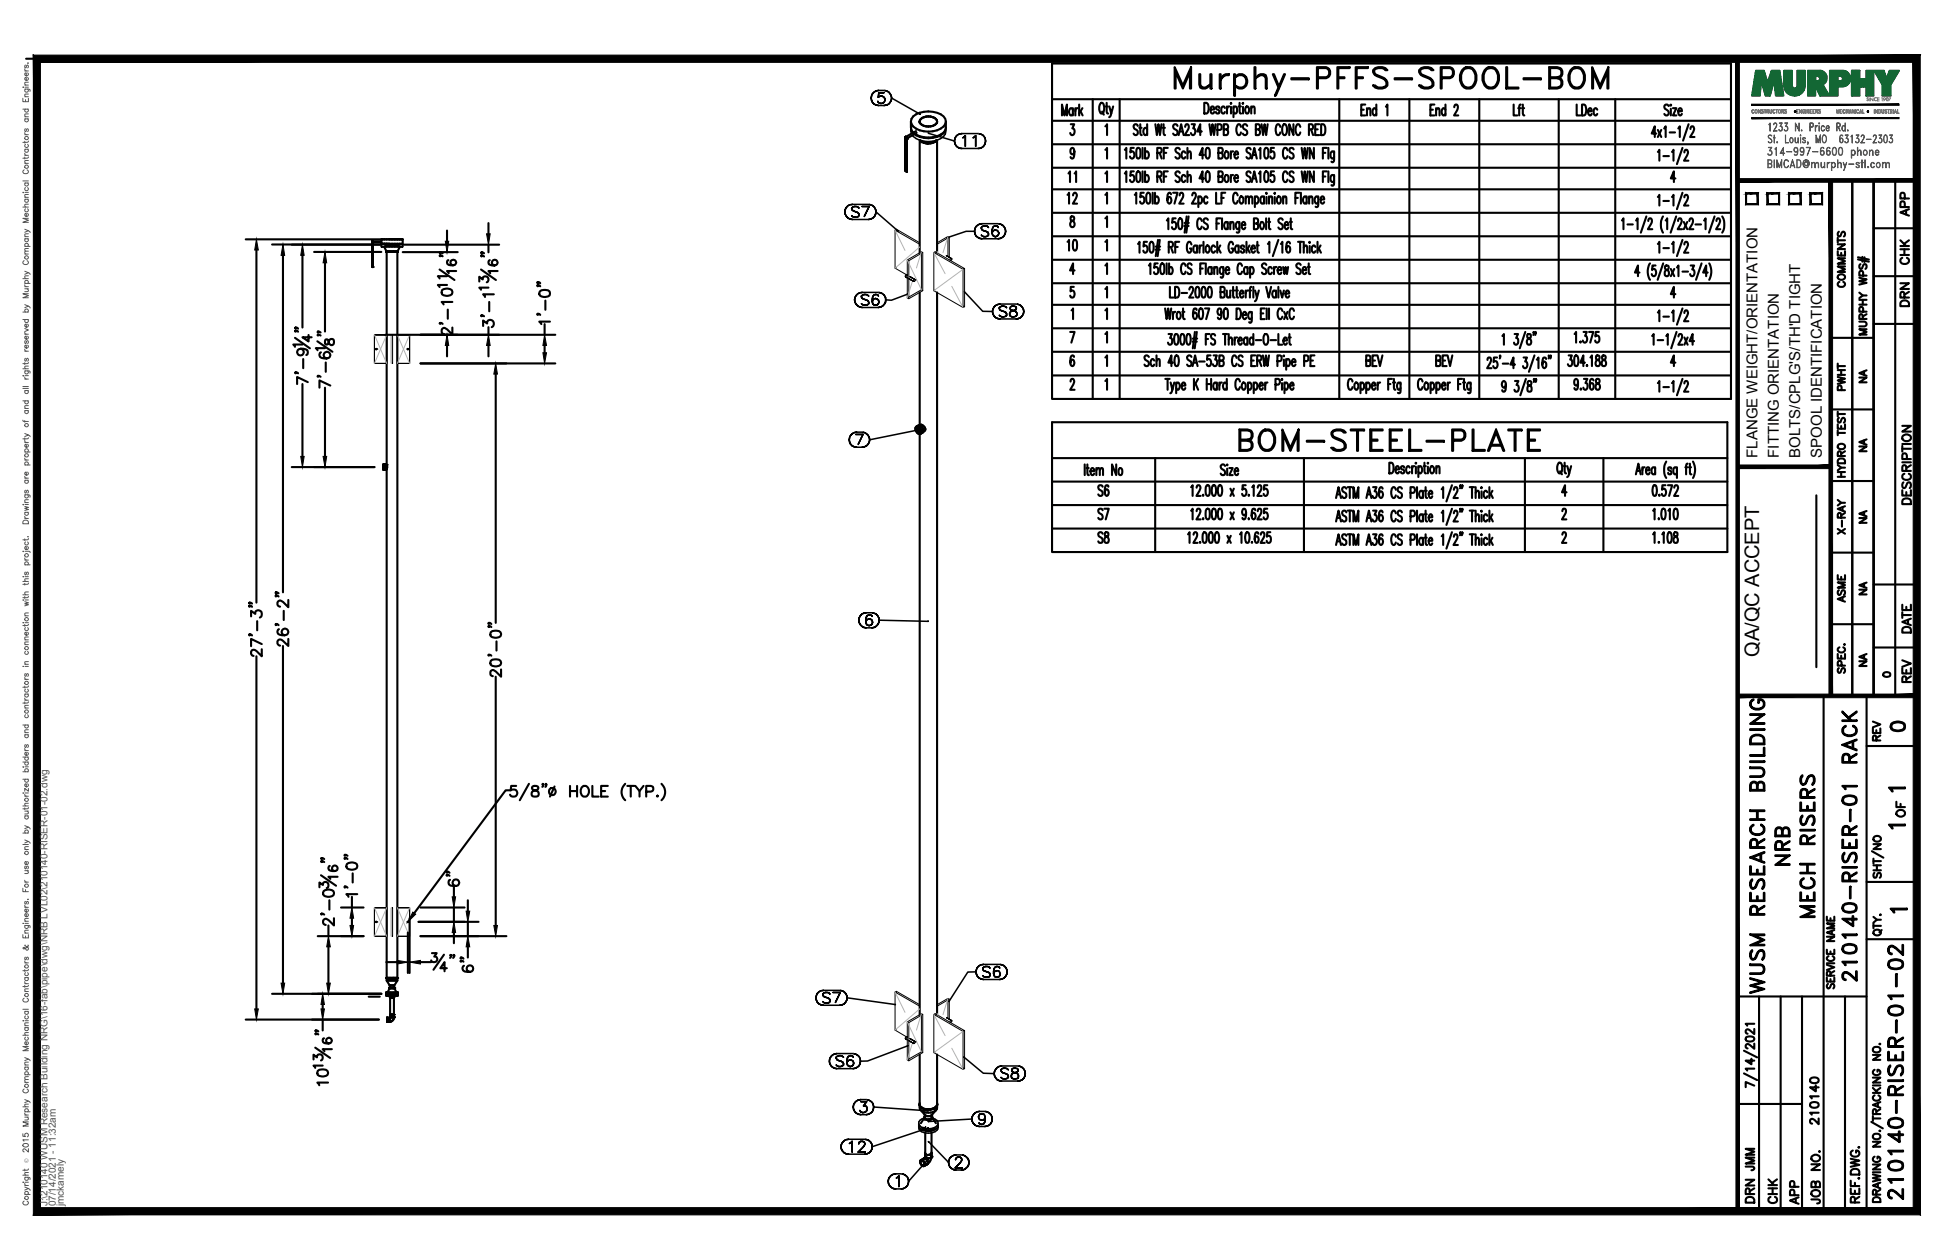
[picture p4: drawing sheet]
<svg xmlns="http://www.w3.org/2000/svg" width="432mm" height="279mm" viewBox="0 0 432 279" stroke-linecap="round" stroke-linejoin="round" font-family="sans-serif">
<defs><g id="words">
<text font-size="10.6" x="259.3" y="22.6">Murphy-PFFS-SPOOL-BOM</text>
<text font-size="8.8" x="273.4" y="101.2">BOM-STEEL-PLATE</text>
<g font-size="6.6">
<text x="397.6" y="193" transform="rotate(-90 397.6 193)">NRB</text>
<text x="403.2" y="204.6" transform="rotate(-90 403.2 204.6)">MECH RISERS</text>
<text x="391.9" y="221.5" transform="rotate(-90 391.9 221.5)">WUSM RESEARCH BUILDING</text>
<text x="412.4" y="218.7" transform="rotate(-90 412.4 218.7)">210140-RISER-01 RACK</text>
<text x="422.6" y="267.1" transform="rotate(-90 422.6 267.1)">210140-RISER-01-02</text>
</g>
<g font-size="5.3">
<text x="235.3" y="46.2">12</text>
<text x="239.5" y="56.8" transform="rotate(-90 239.5 56.8)">10</text>
<text x="246.6" y="111.1" transform="rotate(-90 246.6 111.1)">S6</text>
<text x="246.6" y="116.4" transform="rotate(-90 246.6 116.4)">S7</text>
<text x="246.6" y="121.7" transform="rotate(-90 246.6 121.7)">S8</text>
<text x="417.7" y="163.3">0</text>
<text x="389.8" y="260.7" transform="rotate(-90 389.8 260.7)">JMM</text>
<text x="389.8" y="267.8" transform="rotate(-90 389.8 267.8)">DRN</text>
<text x="399.7" y="268.1" transform="rotate(-90 399.7 268.1)">APP</text>
</g>
<g font-size="4.9">
<text x="239.5" y="41.6" transform="rotate(-90 239.5 41.6)">11</text>
<text x="424" y="49" transform="rotate(-90 424 49)">APP</text>
<text x="424" y="59.6" transform="rotate(-90 424 59.6)">CHK</text>
<text x="409.9" y="64.9" transform="rotate(-90 409.9 64.9)">COMMENTS</text>
<text x="424" y="69.1" transform="rotate(-90 424 69.1)">DRN</text>
<text x="409.9" y="87.8" transform="rotate(-90 409.9 87.8)">PWHT</text>
<text x="424.4" y="112.9" transform="rotate(-90 424.4 112.9)">DESCRIPTION</text>
<text x="409.9" y="119.6" transform="rotate(-90 409.9 119.6)">X-RAY</text>
<text x="409.9" y="134.8" transform="rotate(-90 409.9 134.8)">ASME</text>
<text x="424.4" y="141.5" transform="rotate(-90 424.4 141.5)">DATE</text>
<text x="424.4" y="152.4" transform="rotate(-90 424.4 152.4)">REV</text>
<text x="417.7" y="165.5" transform="rotate(-90 417.7 165.5)">REV</text>
<text x="423" y="182.4" transform="rotate(-90 423 182.4)">OF</text>
<text x="403.9" y="250.5" transform="rotate(-90 403.9 250.5)">210140</text>
<text x="394.8" y="268.1" transform="rotate(-90 394.8 268.1)">CHK</text>
<text x="404.3" y="268.1" transform="rotate(-90 404.3 268.1)">JOB NO.</text>
</g>
<g font-size="4.4">
<text x="414.5" y="86.1" transform="rotate(-90 414.5 86.1)">NA</text>
<text x="414.5" y="101.2" transform="rotate(-90 414.5 101.2)">NA</text>
<text x="414.5" y="117.1" transform="rotate(-90 414.5 117.1)">NA</text>
<text x="414.5" y="133" transform="rotate(-90 414.5 133)">NA</text>
<text x="389.9" y="145.7" transform="rotate(-90 389.9 145.7)">QA/QC ACCEPT</text>
<text x="414.5" y="148.9" transform="rotate(-90 414.5 148.9)">NA</text>
</g>
<text font-size="4" x="416.3" y="151.3">0</text>
<g font-size="3.5">
<text x="417.3" y="176.7">1</text>
<text x="417.3" y="184.9">1</text>
<text x="417.7" y="203.6">1</text>
</g>
<g font-size="3.3">
<text x="389.5" y="101.5" transform="rotate(-90 389.5 101.5)">FLANGE WEIGHT/ORIENTATION</text>
<text x="394.3" y="101.5" transform="rotate(-90 394.3 101.5)">FITTING ORIENTATION</text>
<text x="399.1" y="101.5" transform="rotate(-90 399.1 101.5)">BOLTS/CPLG'S/TH'D TIGHT</text>
<text x="403.8" y="101.5" transform="rotate(-90 403.8 101.5)">SPOOL IDENTIFICATION</text>
</g>
<g font-size="2.2" fill="#545454">
<text x="10.5" y="267.5" transform="rotate(-90 10.5 267.5)">J:\210140 WUSM Research Building NRG\16-fab\pipe\dwg\NRB LVL02\210140-RISER-01-02.dwg</text>
<text x="12.4" y="267.5" transform="rotate(-90 12.4 267.5)">07/14/2021 - 11:32am</text>
<text x="14.1" y="267.4" transform="rotate(-90 14.1 267.4)">jmckamely</text>
</g>
<text font-size="1.3" fill="#545454" x="6.3" y="257.9" transform="rotate(-90 6.3 257.9)">Ó</text>
</g></defs>
<!-- layer: AR-STL -->
<g fill="none" stroke="#000" stroke-width=".47">
<path d="M200.6 30.4v.2zM200.6 30.4v.2M200.6 30.9v7zM200.6 30.6l.4 .2M200.6 30.4l.2-.1 .2 .3M200.7 30.8l.1-.2-.2 .3M200.7 30.4v.2M200.7 30.6h.1M200.7 30.4h.2l-.1 .2M200.8 30.7h.1M200.9 30.4l.3 .2-.2 .5v7l-.4-.2 .4 .2M201 30.6v.2z"/>
<path d="M201 38h.1M201.2 30.6l-.4-.2v.4h.2l-.2-.4 .2 .2-.2 .2M201.2 30.6h.1M201.2 30.6l-.3-.2 .3 .2-.2 .5v6.9l-.3-.2 .3 .2M201.9 27a2.3 2.3 0 0 1 2-2 5.8 5.8 0 0 1 5.3 .8 1.61 1.61 0 0 1-.7 2.7 5.7 5.7 0 0 1-6.1-.4l-.4-.6-.1-.5v1.3l.1 .6 .4 .5M203.1 29.1l-2.4 1.3M203.2 29.4l-2.3 1.4M203.9 27v.2v-.5v.5M203.9 31.1v25M203.9 27.2l.2 .3M203.9 31.1l.2 .2M204 31.1l.1 .1"/>
<path d="M204.1 31.3a2.28 2.28 0 0 0 1.7 .5l-1.4-.3M204.1 27.5l.7 .4M204.1 31.1l.7 .5 1 .1-1-.1zM204.1 31.2l.3 .3M204.4 31.4h.1M204.4 31.5h.1M207.2 31.5h.1M207.2 31.4h.1M207.5 26.4l.2 .3v.5v-.2a1.33 1.33 0 0 1-1.4 1l-1.5-.1M207.5 31.1l-.8 .5-.9 .1M207.5 26.4a2.58 2.58 0 0 0-3.6 .3M207.5 26.4l.2 .6"/>
<path d="M207.5 31.1l-.3 .4M207.6 31.1l-.1 .2a2.3 2.3 0 0 1-1.7 .5l1.4-.3M207.7 31.1v25M209.7 27a2.5 2.5 0 0 1-2 3.2 5.8 5.8 0 0 1-4.9-.5M82.6 53.5v.3zM82.6 53.9v5.3v-5.3M82.6 59.2h.1M82.6 53.5v.2M82.6 53.9v5.3zM82.7 53.8l-.1 .1 .1-.1M82.7 53.8v-.2v.2M82.7 53.6v.2z"/>
<path d="M82.7 53.6v.2v-.2M82.7 53.8l-.1 .1M84.5 53.5h-1.9v.2h1.9M84.5 53.1h1.8M84.8 53.1h-.3v.9M85.2 54.7l.5 1.1h.6M85.7 55.8h.1M85.7 55.9h.1zM85.7 55.8h1.2h-.6M85.7 55.9l.1 48M85.7 55.9h2.3M85.7 55.8h2.4"/>
<path d="M85.8 55.8l-.1 .1M85.8 55.8h.1M85.8 54.2h.2M85.8 55.9h.2zM85.8 55.8h.2h-.1M85.9 54.2h.3M85.9 55.8h.1M86 54.2h.4M86 55.9h.3h-.3M86.3 53.1h.6h-.6M86.3 54.2h.4M86.3 55.8h-.3h.3"/>
<path d="M86.3 55.9h.3h-.3M86.6 54.2h.6M86.6 55.8h-.3h.3M86.6 55.9h.3h-.3M86.9 53.1h.6h-.6M86.9 55.8h-.3h.3M86.9 55.8h.6h-.6h.3M86.9 55.9h.3M86.9 55.8h.3M86.9 54.2h.2M87.2 55.9h.1M87.2 55.9h.3h-.3"/>
<path d="M87.2 55.8h.5M87.5 55.9h.2h-.2M87.5 55.8h.4M87.5 55.8h.4zM87.5 53.1h.6h-.6M87.6 54.2h-.1h.2M87.7 55.9h.3h-.3M87.7 55.8h.3M88 55.9h.1M88 55.9h.1h-.1M88 55.9v161M88.1 55.9h.1"/>
<path d="M88.1 53.1h.5h-.5M88.1 55.8v.1M88.6 53.1h.4h-.4M88.6 54.7l-.5 1.1h-.2h.2M89 53.1h.2h-.2M89.3 53.1v.9h-4.7M203.9 64.8v29.5M207.7 64.8v160.2M203 94.9v.4M203 95.3a.99 .99 0 0 0 1 .8M203.1 94.6a1.12 1.12 0 0 1 1.1 1.4M203.2 94.7l-.2 .2"/>
<path d="M203.2 94.7h.2M203.4 94.7l.3 .9M203.4 94.6l-.2 .1M203.4 94.4l.2-.1a1 1 0 0 0-.7 1.1 1 1 0 0 0 .8 .9l.3-.1M203.4 94.7l.5 .3 .2 .6M203.6 94.3a1.08 1.08 0 0 1 .9 1.7M203.7 94.4a1.06 1.06 0 0 1 .8 1.4M203.7 95.6l.4 .4M203.7 95.6l.5 .3M203.9 96.3v128.7M204 94.3l.1-.1-.3 .1M204.1 94.2a.91 .91 0 0 1 .8 .4 .91 .91 0 0 1 0 1"/>
<path d="M204.1 95.6v.3M204.1 95.9l-.1 .2M204.2 96l-.2 .1M204.2 96l-.2 .2M204.3 96h.2l-.5 .2M204.8 95.7l.1-.1-.3 .1M85 103.1v1M85 103.1v.1zM85 103.2v.1zM85 103.3v.1zM85 103.4v.2zM85 103.6v.1v-.1"/>
<path d="M85 103.7v.2zM85 103.8v.2zM85 103.9v.2zM85 104v.1zM85 104h.1M85 103l.8 .2M85 104l.7 .1M85 103h.4v1.1h-.4zM85 103v1.1M85.4 103v.1M85.4 103.1v.1zM85.4 103.2v.1z"/>
<path d="M85.4 103.3v.1zM85.4 103.4v.2zM85.4 103.6v.1v-.1M85.4 103.7v.2zM85.4 103.8v.2zM85.4 103.9v.2zM85.4 104.1h.1M85.7 103.9v113h2.3M85.8 103.9v.1M85.8 104h-.1M85.7 216.9h.1M85.7 216.9h.1z"/>
<path d="M85.7 216.9h2.4M85.8 217.5l.6 1v.6M85.8 216.9l-.1 .6M85.8 217.5h2.2M85.8 216.9h.2M85.8 216.9h.2zM85.8 216.9h.2h-.1M86 216.9h.3M86 216.9h.3h-.3M86.3 216.9h-.3h.3M86.3 216.9h.3M86.3 216.9h.3h-.3"/>
<path d="M86.4 219.1h.1M86.3 219.1h.1M86.4 219.1h-.1M86.4 219.1h.5M86.4 219.1l-.5 .9M86.4 219.1h.2M86.4 219.1h1l.5 .9M86.4 218.5h1M86.4 219.1h1M86.5 219.1h.1M86.5 219.1h.1zM86.6 219.1h.1"/>
<path d="M86.6 216.9h-.3h.3M86.6 216.9h.3M86.6 216.9h.3h-.3M86.6 219.1h.4M86.6 219.1h.2h-.2M86.8 219.1h-.2h.2M86.8 219.1h.1h-.1M86.9 216.9h-.3h.3M86.9 216.9h.6M86.9 219.1h-.1h.1M86.9 219.1h.1h-.1M86.9 219.1h.1"/>
<path d="M86.9 219.1h.5M87 219.1h.2h-.2M87 219.1h.2M87.2 219.1h.1M87.2 219.1h.1h-.1M87.3 219.1h.1M87.4 219.1h.1M87.5 216.9h-.6h.8M87.5 216.9h-.3h.3M87.5 216.9h.2M87.5 216.9h.5M87.5 216.9h.6v.6"/>
<path d="M87.7 216.9h-.2h.2M87.7 216.9h.3M88 216.9h-.3h.3M88 216.9h.1M88.1 216.9h.1M88 217.5l-.6 1v.6M88.1 216.9h-.1h.1M85.8 225.7h.1M85.8 225.8v.1zM85.8 225.9h.1M85.8 226v.1v-.1M85.8 226.1v.2v-.2"/>
<path d="M85.8 226.3h.1M85.8 226.3v.2zM85.8 226.4h.1M85.8 226.5h.1M85.8 226.6h.1M85.8 226.1v.5h.5M85.8 225.7h.5v.9h-.5zM86.3 225.7h-.5v.4M86.3 225.7h.1M86.3 225.8v.1zM86.3 225.9h.1M86.3 226v.1v-.1"/>
<path d="M86.3 226.1v.2v-.2M86.3 226.3h.1M86.3 226.3v.2zM86.3 226.5h.1M86.3 226.6h.1M86.3 225.7l.2-.7h.8l-.1 1-.4 .5-.5 .1M86.4 220.4v.1M86.4 220.4h.1M86.4 220.4h.5M86.5 220.8v4.8h.8v-4.8M86.5 220.8l-.1 .4zM86.5 220.4h.1"/>
<path d="M86.5 221.2h.1M86.6 221.2h.1M86.6 220.4h.2h-.2M86.6 220.4h-.7h2h-.7M86.6 220.4h.1M86.8 220.4h.1M86.9 220.8v.4h.3h-.6h.3M86.9 220.4h.3M86.9 220.4h.1M87 220.4h-.1h.1M87 220.4h.2h-.2M87 220.4h.1"/>
<path d="M87.1 221.2h.2zM87.2 220.4h.1M87.4 221.2h.1M87.3 220.8v.4M87.3 220.4l.1 .1M87.3 220.4h.1M87.4 220.8v.4M203.9 233.8v11M207.7 233.8v11.4M203.8 244.8l.3 .7M203.9 244.6l-.1 .3M203.9 245.1v-.2l.2 .6"/>
<path d="M204.1 245.5a2.28 2.28 0 0 0 1.7 .6l-1-.2M204.1 245.5l.7 .4M204.1 246.2a2.82 2.82 0 0 0 3.4 0l-1.3 1.3h-.6l-.5-.2M204.1 257.2l.5 .2 .4 .6M204.2 257.3l-.2 .3 .4 .8M204.2 257.3l.4 .1 .4 .6M204.4 258.4l.5 .2M204.4 245.6h.1M204.5 250.3l.3 .2a2.78 2.78 0 0 0 2.3-.2M204.7 257.5l.3 .5M204.7 256.9h.1l-.8 .4-.1 .3 .3 .7M204.8 256.9a1.01 1.01 0 0 1 .8 1.2"/>
<path d="M204.8 245.9l-.9-.7v.7l1.2 1.4-.1-.1v.6M204.8 245.9h1.5M204.8 256.9l-.6 .4M204.8 256.9h.1M204.9 256.8l-.1 .1M204.9 256.8h.1M205 258v.3M205 258.3l-.2 .2M205 247.7v.3l.4 .2M205 258.3l-.1 .3M205.1 255.7v.9l-.2 .2M205.1 251.2v5.2"/>
<path d="M205.2 256.9l.2 .3M205.2 248.1h.1M205.2 248.2h.1M205.3 256.7h1M205.4 248.2l-.4-.2v-.3l-.9 1.4M205.4 248.2l.6 .1zM205.4 258.2h.2l-.7 .4M205.4 256.8h.7M205.4 257.2l.2 .3M205.5 258.1l-.7 .5-.4-.2M205.5 258.1l-.1 .1M205.6 257.7l-.1 .4"/>
<path d="M205.6 258.1v.1M205.6 258v.1M205.8 246.1l.9-.2 .8-.4a2.3 2.3 0 0 1-1.7 .6zM205.8 256.1l.3-.1 .4-.3v.7a2.09 2.09 0 0 1-.9 1.6M206 248.3l.2-.1-.2 .1M206.2 248.2h.2h-.2M206.4 248.2l.1-.1-.1 .1M206.4 248.2h.1M206.4 248.1h.1M206.4 255.6l.1 .1M206.5 247.3l.1-.1v.6v-.2M206.5 248.1l.1-.1-.1 .1"/>
<path d="M206.5 251.2v5.2M206.6 247.7v.3v-.3l.9 1.4M206.6 247.6a.89 .89 0 0 1-.7 .8 .89 .89 0 0 1-.9-.4v-.4l-.1 .2M206.6 247.8l-.2 .3-.6 .1M206.6 247.6h.1M207.2 245.6h.1M207.2 245.6l-1.4 .3M207.2 245.6l.5-.5v.8l-.2 .3M207.7 244.6v.6M207.7 244.9v.2M207.7 245.2l-.2 .3"/>
</g>
<g fill="none" stroke="#000" stroke-width=".34">
<path d="M193.1 21.7l.1 .6-.1-.6M193.2 21.2l-.1 .5 .1-.5M193.2 22.3l.2 .4-.2-.4M193.4 20.8l-.2 .4 .2-.4M193.4 22.7l.4 .4-.4-.4M193.8 20.4l-.4 .4 .4-.4M193.8 23.1l.5 .2-.5-.2M194.3 20.1l-.5 .3 .5-.3M194.3 23.3l.5 .1-.5-.1M194.7 22.7l-.1-.2 .1 .2M194.7 21.6l.1-.2-.1 .2M194.8 20.1h-.5h.5"/>
<path d="M194.8 23.4h1.1M194.8 20.1h1.1M194.8 20.6l-.1 1 .1-1M194.8 22.8l-.1-.1 .1 .1M194.8 21.4l.3-.1-.3 .1M195.1 22.9l-.3-.1 .3 .1M195.1 21.3h.4h-.4M195.5 22.9h-.4h.4M195.5 21.3l.3 .1-.3-.1M195.8 22.8l-.3 .1 .3-.1M195.8 21.4l.2 .3-.2-.3M195.9 20.6h-1.1h1.1"/>
<path d="M195.9 23.4l.6-.1-.6 .1M196 22.6l-.2 .2 .2-.2M196 21.7l.2 .3-.2-.3M196.2 22l-.2 .6zM196.5 20.1h-.6h.6M196.5 23.3l.5-.2-.5 .2M197 20.4l-.5-.3 .5 .3M197 23.1l.3-.4-.3 .4M197.3 20.8l-.3-.4 .3 .4M197.3 22.7l.3-.4-.3 .4M197.6 21.2l-.3-.4 .3 .4M197.6 22.3v-.6v.6"/>
<path d="M197.6 21.7v-.5v.5M197.6 21.7l6.3 3.6M201.9 28.4v.1M202.3 29.4l-.3-.3-.1-.6 .1 1.1M203.9 25.3h.1M205.9 29.6l5.7 1.7M209.7 28.4a2.07 2.07 0 0 1-2 2 5.9 5.9 0 0 1-5.1-.6M209.7 28.5a1.94 1.94 0 0 1-1.2 2.2 5.3 5.3 0 0 1-6.2-.7M211.6 31.3l.1 .5-.1-.5M211.7 30.8l-.1 .5 .1-.5M211.7 31.8l.2 .4-.2-.4M211.9 30.3l-.2 .5 .2-.5"/>
<path d="M211.9 32.2l.3 .4-.3-.4M212.2 29.9l-.3 .4 .3-.4M212.2 32.6l.5 .3-.5-.3M212.7 29.7l-.5 .2 .5-.2M212.7 32.9h.5h-.5M213.2 29.6l-.5 .1 .5-.1M213.2 32.9h3.6M213.2 29.6h3.6M213.4 30.6l.2-.2-.2 .2M213.6 30.4l.4-.3-.4 .3M214 30.1v2.4v-2.4M215.7 30.6l.2-.2-.2 .2"/>
<path d="M215.9 30.4l.4-.3-.4 .3M216.3 30.1v2.4v-2.4M216.8 32.9h.5h-.5M217.3 29.7l-.5-.1 .5 .1M217.3 32.9l.5-.3-.5 .3M217.8 29.9l-.5-.2 .5 .2M217.8 32.6l.4-.4-.4 .4M218.2 30.3l-.4-.4 .4 .4M218.2 32.2l.2-.4-.2 .4M218.4 30.8l-.2-.5 .2 .5M218.4 31.8l.1-.5-.1 .5M218.5 31.3l-.1-.5 .1 .5"/>
<path d="M84.5 54.2h4.7M84.6 54.7h4.6M84.8 54.2h-.3v.5M85.3 54v.2h.2h-.2M85.5 54.2h1.8zM87.2 54.2h.1h-.1M87.3 54.2h.7zM87.7 54.2h.3h-.3M88 54.2h.3zM88.3 54.2h.2h-.2M88.3 54.2h.2zM88.5 54v.2"/>
<path d="M89.3 54.2v.5M187.3 47l.1 .5-.1-.5M187.4 46.5l-.1 .5 .1-.5M187.4 47.5l.2 .4-.2-.4M187.6 46l-.2 .5 .2-.5M187.6 47.9l.3 .4-.3-.4M187.9 45.6l-.3 .4 .3-.4M187.9 48.3l.5 .3-.5-.3M188.4 45.4l-.5 .2 .5-.2M188.4 48.6l.6 .1-.6-.1M188.8 46.1v.2v-.2M188.8 46.3l.1 .3-.1-.3"/>
<path d="M188.9 46.6l.1 .1-.1-.1M189 45.3l-.6 .1 .6-.1M189 48.7h3.5M189 45.3h3.5M189 45.9l-.2 .2 .2-.2M189 48.1l-.2-.3 .2 .3M189 46.7l.3 .1-.3-.1M189.3 46.8l.6 .3-.6-.3M189.4 45.8l-.4 .1 .4-.1M189.4 48.2l-.4-.1 .4 .1M189.8 45.8h-.4h.4M189.8 48.2h-.4h.4"/>
<path d="M189.9 47.1h.2h-.2M190.1 45.9l-.3-.1 .3 .1M190.1 48.1l-.3 .1 .3-.1M190.1 47.1l.2 .2-.2-.2M190.3 47.3l.1 .2-.1-.2M190.4 46.1l-.3-.2 .3 .2M190.4 47.8l-.3 .3 .3-.3M190.4 47.5v.3v-.3M191.1 45.8h1.5h-1.5M192.5 48.7l.5-.1-.5 .1M192.6 45.8l-1.1 2.4 1.1-2.4M193 45.4l-.5-.1 .5 .1"/>
<path d="M193 48.6l.5-.3-.5 .3M193.5 45.6l-.5-.2 .5 .2M193.5 48.3l.4-.4-.4 .4M193.9 46l-.4-.4 .4 .4M193.9 47.9l.2-.4-.2 .4M194.1 46.5l-.2-.5 .2 .5M194.1 47.5l.1-.5-.1 .5M194.2 47l-.1-.5 .1 .5M194.2 47l4.8 4.2M199.1 51.2h.1M216 51.3l.1 .5-.1-.5M216 51.3h-1.8l-4.3 1.4"/>
<path d="M216.1 50.7l-.1 .6 .1-.6M216.1 51.8l.2 .5-.2-.5M216.3 50.3l-.2 .4 .2-.4M216.3 52.3l.4 .3-.4-.3M216.7 49.9l-.4 .4 .4-.4M216.7 52.6l.5 .3-.5-.3M217.2 49.7l-.5 .2 .5-.2M217.2 52.9h.5h-.5M217.5 50.4v.3v-.3M217.5 50.7l.1 .2-.1-.2M217.6 50.9l.1 .1-.1-.1M217.7 49.6l-.5 .1 .5-.1"/>
<path d="M217.7 52.9h3.5M217.7 49.6h3.5M217.7 50.2l-.2 .2 .2-.2M217.7 52.4l-.2-.3 .2 .3M217.7 51l.3 .1-.3-.1M218 51.1l.6 .2-.6-.2M218.1 50.1l-.4 .1 .4-.1M218.1 52.5l-.4-.1 .4 .1M218.6 50.1h-.5h.5M218.6 52.5h-.5h.5M218.6 51.3l.3 .2-.3-.2M218.9 50.2l-.3-.1 .3 .1"/>
<path d="M218.9 52.4l-.3 .1 .3-.1M218.9 51.5h.1h-.1M219 51.5l.1 .3-.1-.3M219.1 50.4l-.2-.2 .2 .2M219.1 52.1l-.2 .3 .2-.3M219.1 51.8v.3v-.3M219.9 51.1v.6v-.6M220 50.5l-.1 .6 .1-.6M220 51.3l-.1 .4 .1 .4-.1-.4zM220 52.1l.2 .3-.2-.3M220.2 50.2l-.2 .3 .2-.3M220.2 51.1l-.2 .2 .2-.2"/>
<path d="M220.2 52.4l.4 .1-.4-.1M220.6 50.1l-.4 .1 .4-.1M220.6 51l-.4 .1 .4-.1M220.6 52.5h.1h-.1M220.7 51h-.1h.1M220.7 52.5l.4-.1-.4 .1M220.8 50.1h-.2h.2M221.1 51.1l-.4-.1 .4 .1M221.1 52.4l.2-.3-.2 .3M221.1 50.2l-.3-.1 .3 .1M221.2 52.9h.6h-.6M221.3 51.3l-.2-.2 .2 .2"/>
<path d="M221.3 50.4l-.2-.2 .2 .2M221.3 52.1l.1-.3-.1 .3M221.3 51.3l.1 .5zM221.8 49.7l-.6-.1 .6 .1M221.8 52.9l.4-.3-.4 .3M222.2 49.9l-.4-.2 .4 .2M222.2 52.6l.4-.3-.4 .3M222.6 50.3l-.4-.4 .4 .4M222.6 52.3l.2-.5-.2 .5M222.8 50.7l-.2-.4 .2 .4M222.8 51.8l.1-.5-.1 .5M222.9 51.3l-.1-.6 .1 .6"/>
<path d="M189.4 66.5l.1 .5-.1-.5M189.5 66l-.1 .5 .1-.5M189.5 67l.3 .5-.3-.5M189.8 65.5l-.3 .5 .3-.5M189.8 67.5l.3 .3-.3-.3M190.1 65.1l-.3 .4 .3-.4M190.1 67.8l.5 .3-.5-.3M190.6 64.9l-.5 .2 .5-.2M190.6 68.1l.5 .1-.5-.1M191 65.6v.3v-.3M191 65.9l.1 .2-.1-.2M191.1 66.1l.1 .1-.1-.1"/>
<path d="M191.1 64.8l-.5 .1 .5-.1M191.1 68.2h3.6M191.1 64.8h3.6M191.2 65.4l-.2 .2 .2-.2M191.2 67.6l-.2-.3 .2 .3M191.2 66.2l.2 .1-.2-.1M191.4 66.3l.7 .2-.7-.2M191.5 65.3l-.3 .1 .3-.1M191.5 67.7l-.3-.1 .3 .1M192 65.3h-.5h.5M192 67.7h-.5h.5M192.1 66.5l.2 .2-.2-.2"/>
<path d="M192.3 65.4l-.3-.1 .3 .1M192.3 67.6l-.3 .1 .3-.1M192.3 66.7l.1 .1-.1-.1M192.4 66.8l.2 .2-.2-.2M192.6 65.6l-.3-.2 .3 .2M192.6 67.3l-.3 .3 .3-.3M192.6 67v.3v-.3M193.4 66.3v.6v-.6M193.4 65.8v.5v-.5M193.4 66.5v.8zM193.4 67.3l.3 .3-.3-.3M193.7 65.4l-.3 .4 .3-.4"/>
<path d="M193.7 66.3l-.3 .2 .3-.2M193.7 67.6l.3 .1-.3-.1M194 65.3l-.3 .1 .3-.1M194 66.2l-.3 .1 .3-.1M194 67.7h.1M194.1 66.2h.1M194.1 67.7l.4-.1-.4 .1M194.3 65.3h-.3h.3M194.5 66.3l-.4-.1 .4 .1M194.5 67.6l.2-.3-.2 .3M194.6 65.4l-.3-.1 .3 .1M194.7 68.2l.5-.1-.5 .1"/>
<path d="M194.7 66.5l-.2-.2 .2 .2M194.7 65.6l-.1-.2 .1 .2M194.7 67.3l.1-.3-.1 .3M194.7 66.5l.1 .5zM195.2 64.9l-.5-.1 .5 .1M195.2 68.1l.5-.3-.5 .3M195.7 65.1l-.5-.2 .5 .2M195.7 67.8l.3-.3-.3 .3M196 65.5l-.3-.4 .3 .4M196 67.5l.3-.5-.3 .5M196.3 66l-.3-.5 .3 .5M196.3 67v-.5v.5"/>
<path d="M196.3 66.5v-.5v.5M201.2 65.2h.1M201.2 65.2l-3.6 1.4-1.3-.1M213.7 64.6l4.1 4.4 2.2 .1M220 69.1l.1 .5-.1-.5M220.1 68.6l-.1 .5 .1-.5M220.1 69.6l.2 .4-.2-.4M220.3 68.1l-.2 .5 .2-.5M220.3 70l.4 .4-.4-.4M220.7 67.7l-.4 .4 .4-.4M220.7 70.4l.5 .2-.5-.2M221.2 67.5l-.5 .2 .5-.2"/>
<path d="M221.2 70.6l.5 .1-.5-.1M221.5 68.2v.2v-.2M221.5 68.4l.1 .3-.1-.3M221.6 68.7l.2 .1-.2-.1M221.7 67.4l-.5 .1 .5-.1M221.7 70.7h3.5M221.7 67.4h3.5M221.8 68l-.3 .2 .3-.2M221.8 70.1l-.3-.2 .3 .2M221.8 68.8l.2 .1-.2-.1M222 68.9l.7 .2-.7-.2M222.1 67.9l-.3 .1 .3-.1"/>
<path d="M222.1 70.3l-.3-.2 .3 .2M222.6 67.9h-.5h.5M222.6 70.3h-.5h.5M222.7 69.1l.2 .1-.2-.1M222.9 68l-.3-.1 .3 .1M222.9 70.1l-.3 .2 .3-.2M222.9 69.2l.1 .2-.1-.2M223 69.4l.1 .2-.1-.2M223.1 68.2l-.2-.2 .2 .2M223.1 69.9l-.2 .2 .2-.2M223.1 69.6v.3v-.3M223.8 69.8v-.3v.3"/>
<path d="M223.8 69.5l.1-.3-.1 .3M223.9 70l-.1-.2 .1 .2M223.9 68.2v.2v-.2M223.9 68.4l.1 .3-.1-.3M223.9 69.2l.2-.2-.2 .2M224 68l-.1 .2 .1-.2M224 70.1l-.1-.1 .1 .1M224 68.7l.3 .1-.3-.1M224.1 69l.4-.1-.4 .1M224.3 68.8l.4 .1-.4-.1M224.4 67.9l-.4 .1 .4-.1M224.4 70.3l-.4-.2 .4 .2"/>
<path d="M224.5 68.9l.4-.1-.4 .1M224.7 68.9l.4 .1-.4-.1M224.8 70.3h-.4h.4M224.8 67.9h-.4h.4M224.9 68.8l.3-.1-.3 .1M225.1 69l.2 .2-.2-.2M225.2 70.1l-.4 .2 .4-.2M225.2 68l-.4-.1 .4 .1M225.2 68.7l.1-.3-.1 .3M225.2 70.7l.5-.1-.5 .1M225.3 70l-.1 .1 .1-.1M225.3 68.2l-.1-.2 .1 .2"/>
<path d="M225.3 69.2l.1 .3-.1-.3M225.3 68.4v-.2v.2M225.4 69.8l-.1 .2 .1-.2M225.4 69.5v.3v-.3M225.7 67.5l-.5-.1 .5 .1M225.7 70.6l.5-.2-.5 .2M226.2 67.7l-.5-.2 .5 .2M226.2 70.4l.4-.4-.4 .4M226.6 68.1l-.4-.4 .4 .4M226.6 70l.3-.4-.3 .4M226.9 68.6l-.3-.5 .3 .5M226.9 69.6v-.5v.5"/>
<path d="M226.9 69.1v-.5v.5M188.2 97.5l.1 .5-.1-.5M188.3 97l-.1 .5 .1-.5M188.3 98l.2 .5-.2-.5M188.5 96.5l-.2 .5 .2-.5M188.5 98.5l.4 .4-.4-.4M188.9 96.2l-.4 .3 .4-.3M188.9 98.9l.5 .2-.5-.2M189.4 95.9l-.5 .3 .5-.3M189.4 99.1l.5 .1-.5-.1M189.7 96.3h1.6h-1.6M189.9 95.8l-.5 .1 .5-.1"/>
<path d="M189.9 99.2h1.2M189.9 95.8h1.2M191.1 99.2l.5-.1-.5 .1M191.3 96.3l-1.2 2.4 1.2-2.4M191.6 95.9l-.5-.1 .5 .1M191.6 99.1l.5-.2-.5 .2M192.1 96.2l-.5-.3 .5 .3M192.1 98.9l.3-.4-.3 .4M192.4 96.5l-.3-.3 .3 .3M192.4 98.5l.3-.5-.3 .5M192.7 97l-.3-.5 .3 .5M192.7 98l.1-.5-.1 .5"/>
<path d="M203.7 95.3l-10.9 2.2-.1-.5 .1 .5M190.4 137.5v.5v-.5M190.4 137v.5v-.5M190.4 138l.3 .5-.3-.5M190.7 136.6l-.3 .4 .3-.4M190.7 138.5l.3 .4-.3-.4M191 136.2l-.3 .4 .3-.4M191 138.9l.5 .2-.5-.2M191.5 136l-.5 .2 .5-.2M191.5 139.1l.5 .1-.5-.1M191.9 137.4v.6v-.6M192 135.9l-.5 .1 .5-.1"/>
<path d="M192 139.2h1.2M192 135.9h1.2M192.1 136.8l-.2 .6 .2-.6M192.1 137.6l-.2 .4 .2 .4-.2-.4zM192.1 138.4l.2 .2-.2-.2M192.3 136.5l-.2 .3 .2-.3M192.3 137.4l-.2 .2 .2-.2M192.3 138.6l.3 .1-.3-.1M192.6 136.3l-.3 .2 .3-.2M192.6 137.2l-.3 .2 .3-.2M192.6 138.7h.1h-.1M192.7 137.2h-.1h.1"/>
<path d="M192.7 138.7l.4-.1-.4 .1M192.9 136.3h-.3h.3M193.1 137.4l-.4-.2 .4 .2M193.1 138.6l.2-.2-.2 .2M193.2 136.5l-.3-.2 .3 .2M193.2 139.2l.5-.1-.5 .1M193.3 137.6l-.2-.2 .2 .2M193.3 136.7l-.1-.2 .1 .2M193.3 138.4l.1-.4-.1 .4M193.3 137.6l.1 .4zM193.7 136l-.5-.1 .5 .1M193.7 139.1l.5-.2-.5 .2"/>
<path d="M194.2 136.2l-.5-.2 .5 .2M194.2 138.9l.3-.4-.3 .4M194.5 136.6l-.3-.4 .3 .4M194.5 138.5l.3-.5-.3 .5M194.8 137l-.3-.4 .3 .4M194.8 138l.1-.5-.1 .5M194.9 137.5l-.1-.5 .1 .5M194.9 137.5l10.8 .3M205.7 137.7h.1M181.6 219.9l-.4 .4 .4-.4M182 219.7l-.4 .2 .4-.2M182.5 219.6l-.5 .1 .5-.1"/>
<path d="M182.5 219.6h3.6M186.6 219.7l-.5-.1 .5 .1M187.1 219.9l-.5-.2 .5 .2M216.4 215.5v.5v-.5M216.4 215.5h-1.9l-4.1 6.5M216.4 215v.5v-.5M216.4 216l.2 .5-.2-.5M216.6 214.5l-.2 .5 .2-.5M216.6 216.5l.4 .4-.4-.4M217 214.2l-.4 .3 .4-.3M217 216.9l.5 .2-.5-.2M217.5 213.9l-.5 .3 .5-.3"/>
<path d="M217.5 217.1l.5 .1-.5-.1M217.9 214.7v.2v-.2M217.9 214.9l.1 .2-.1-.2M218 215.1l.1 .2-.1-.2M218 213.9h-.5h.5M218 217.2h3.6M218 213.9h3.6M218.1 214.4l-.2 .3 .2-.3M218.1 216.6l-.2-.2 .2 .2M218.1 215.3h.2h-.2M218.3 215.3l.7 .3-.7-.3M218.4 214.3l-.3 .1 .3-.1"/>
<path d="M218.4 216.7l-.3-.1 .3 .1M218.9 214.3h-.5h.5M218.9 216.7h-.5h.5M219 215.6l.2 .1-.2-.1M219.2 214.4l-.3-.1 .3 .1M219.2 216.6l-.3 .1 .3-.1M219.2 215.7l.2 .1-.2-.1M219.4 215.8v.2v-.2M219.4 214.7l-.2-.3 .2 .3M219.4 216.4l-.2 .2 .2-.2M219.4 216v.4v-.4M220.2 215.3v.6v-.6"/>
<path d="M220.4 214.8l-.2 .5 .2-.5M220.4 215.6l-.2 .3 .2 .5-.2-.5zM220.4 216.4l.2 .2-.2-.2M220.6 214.4l-.2 .4 .2-.4M220.6 215.3l-.2 .3 .2-.3M220.6 216.6l.3 .1-.3-.1M220.9 214.3l-.3 .1 .3-.1M220.9 215.3h-.3h.3M220.9 216.7h.2h-.2M221.1 215.3h-.2h.2M221.1 216.7l.3-.1-.3 .1M221.1 214.3h-.2h.2"/>
<path d="M221.4 215.3h-.3h.3M221.4 216.6l.2-.2-.2 .2M221.5 214.4l-.4-.1 .4 .1M221.6 215.6l-.2-.3 .2 .3M221.6 214.7l-.1-.3 .1 .3M221.6 217.2l.5-.1-.5 .1M221.6 216.4l.1-.4-.1 .4M221.6 215.6l.1 .4zM222.1 213.9h-.5h.5M222.1 217.1l.5-.2-.5 .2M222.6 214.2l-.5-.3 .5 .3M222.6 216.9l.3-.4-.3 .4"/>
<path d="M222.9 214.5l-.3-.3 .3 .3M222.9 216.5l.3-.5-.3 .5M223.2 215l-.3-.5 .3 .5M223.2 216l.1-.5-.1 .5M223.3 215.5l-.1-.5 .1 .5M85.6 220.5h2.6v.3h-2.6M85.6 220h.1M85.6 220v.4M85.6 220.5h.1M85.6 220.8h.1M85.6 220.5v.3M85.6 220.4h.1"/>
<path d="M85.6 220h.2h-.2M85.6 220h2.6v.4M85.6 220.4h2.6M85.8 220.5h-.2h.2M85.8 220.8h-.2h.2M85.8 220.4h-.2h.2M85.8 220h.2h-.2M86 220.5h-.2h.2M86 220.8h-.2h.2M86 220.4h-.2h.2M86 220h.2h-.2M86.2 220.5h-.2h.2"/>
<path d="M86.2 220.8h-.2h.2M86.2 220.4h-.2h.2M86.4 225l.1 .6M86.4 225h.5M86.4 225.6h.5M86.5 225h.1M86.5 225.6h.1M86.6 225h.1M86.6 225.6h.1M87 225h-.1h.1M87 225h.4v.6h-.4M87.1 225h-.2v.6h.2"/>
<path d="M87.2 225h.1M87.2 225.6h.1M87.4 225.5v.1M180.9 221.3l.1 .5-.1-.5M181 220.8l-.1 .5 .1-.5M181 221.8l.2 .4-.2-.4M181.2 220.3l-.2 .5 .2-.5M181.2 222.2l.4 .4-.4-.4M181.6 222.6l.4 .2-.4-.2M182 222.8l.5 .1-.5-.1M182.4 220.4v.2v-.2M182.4 220.6l.1 .3-.1-.3"/>
<path d="M182.5 220.9l.1 .1-.1-.1M182.5 222.9h3.6M182.6 220.2l-.2 .2 .2-.2M182.6 222.3l-.2-.2 .2 .2M182.6 221l.3 .1-.3-.1M182.9 221.1l.6 .2-.6-.2M183 220.1l-.4 .1 .4-.1M183 222.4l-.4-.1 .4 .1M183.4 220.1h-.4h.4M183.4 222.4h-.4h.4M183.5 221.3l.3 .1-.3-.1M183.8 220.2l-.4-.1 .4 .1"/>
<path d="M183.8 222.3l-.4 .1 .4-.1M183.8 221.4l.1 .2-.1-.2M183.8 235.3l.1 .5-.1-.5M183.9 221.6l.1 .2-.1-.2M183.9 234.8l-.1 .5 .1-.5M183.9 235.8l.3 .5-.3-.5M184 220.4l-.2-.2 .2 .2M184 222.1l-.2 .2 .2-.2M184 221.8v.3v-.3M184.2 234.3l-.3 .5 .3-.5M184.2 236.3l.3 .3-.3-.3M184.5 234l-.3 .3 .3-.3"/>
<path d="M184.5 236.6l.5 .3-.5-.3M184.6 220.1h1.7h-1.7M185 233.7l-.5 .3 .5-.3M185 236.9l.5 .1-.5-.1M185.4 234.4v.3v-.3M185.4 234.7l.1 .2-.1-.2M185.5 233.6l-.5 .1 .5-.1M185.5 234.9l.1 .1-.1-.1M185.5 237h3.6M185.5 233.6h3.6M185.6 234.2l-.2 .2 .2-.2M185.6 236.4l-.2-.2 .2 .2"/>
<path d="M185.6 235l.2 .1-.2-.1M185.8 235.1l.7 .3-.7-.3M185.9 234.1l-.3 .1 .3-.1M185.9 236.5l-.3-.1 .3 .1M186.1 222.9l.5-.1-.5 .1M186.3 220.1l-1.2 2.3 1.2-2.3M186.4 234.1h-.5h.5M186.4 236.5h-.5h.5M186.5 235.4l.2 .1-.2-.1M186.6 222.8l.5-.2-.5 .2M186.7 234.2l-.3-.1 .3 .1M186.7 236.4l-.3 .1 .3-.1"/>
<path d="M186.7 235.5l.1 .1-.1-.1M186.8 235.6l.2 .2-.2-.2M187 234.4l-.3-.2 .3 .2M187 236.2l-.3 .2 .3-.2M187 235.8v.4v-.4M187.1 222.6l.3-.4-.3 .4M187.4 220.3l-.3-.4 .3 .4M187.4 222.2l.3-.4-.3 .4M187.7 220.8l-.3-.5 .3 .5M187.7 221.8l.1-.5-.1 .5M187.7 235.1v.6v-.6M187.8 221.3l-.1-.5 .1 .5 10.6 1.4"/>
<path d="M187.9 234.6l-.2 .5 .2-.5M187.9 235.4l-.2 .3 .2 .5-.2-.5zM187.9 236.2l.2 .2-.2-.2M188.1 234.2l-.2 .4 .2-.4M188.1 235.1l-.2 .3 .2-.3M188.1 236.4l.3 .1-.3-.1M188.4 234.1l-.3 .1 .3-.1M188.4 235l-.3 .1 .3-.1M188.4 236.5h.1h-.1M188.5 235h-.1h.1M188.5 236.5l.4-.1-.4 .1M188.7 234.1h-.3h.3"/>
<path d="M188.9 235.1l-.4-.1 .4 .1M188.9 236.4l.2-.2-.2 .2M189 234.2l-.3-.1 .3 .1M189.1 237l.5-.1-.5 .1M189.1 235.4l-.2-.3 .2 .3M189.1 234.4l-.1-.2 .1 .2M189.1 236.2l.1-.4-.1 .4M189.1 235.4l.1 .4zM189.6 233.7l-.5-.1 .5 .1M189.6 236.9l.5-.3-.5 .3M190.1 234l-.5-.3 .5 .3M190.1 236.6l.3-.3-.3 .3"/>
<path d="M190.4 234.3l-.3-.3 .3 .3M190.4 236.3l.3-.5-.3 .5M190.7 234.8l-.3-.5 .3 .5M190.7 235.8v-.5v.5M190.7 235.3v-.5v.5M201.2 231.9l-8.9 3.4h-1.6M213.7 234.4l4.3 3.6 2.4 .1M220.4 238.1l.1 .5-.1-.5M220.5 237.6l-.1 .5 .1-.5M220.5 238.6l.2 .4-.2-.4M220.7 237.1l-.2 .5 .2-.5M220.7 239l.4 .4-.4-.4"/>
<path d="M221.1 236.7l-.4 .4 .4-.4M221.1 239.4l.4 .2-.4-.2M221.5 236.5l-.4 .2 .4-.2M221.5 239.6l.5 .1-.5-.1M221.9 237.2v.2v-.2M221.9 237.4l.1 .2-.1-.2M222 236.4l-.5 .1 .5-.1M222 237.6l.1 .2-.1-.2M222 239.7h3.6M222 236.4h3.6M222.1 237l-.2 .2 .2-.2M222.1 239.1l-.2-.2 .2 .2"/>
<path d="M222.1 237.8l.3 .1-.3-.1M222.4 237.9l.6 .2-.6-.2M222.4 236.9l-.3 .1 .3-.1M222.4 239.3l-.3-.2 .3 .2M222.9 236.9h-.5h.5M222.9 239.3h-.5h.5M223 238.1l.3 .1-.3-.1M223.3 237l-.4-.1 .4 .1M223.3 239.1l-.4 .2 .4-.2M223.3 238.2l.1 .2-.1-.2M223.4 238.4l.1 .2-.1-.2M223.5 237.2l-.2-.2 .2 .2"/>
<path d="M223.5 238.9l-.2 .2 .2-.2M223.5 238.6v.3v-.3M224.2 238.8v-.4v.4M224.2 238.4l.1-.2-.1 .2M224.3 239l-.1-.2 .1 .2M224.3 237.2v.2v-.2M224.3 237.4l.1 .2-.1-.2M224.3 238.2l.2-.2-.2 .2M224.4 237l-.1 .2 .1-.2M224.4 239.1l-.1-.1 .1 .1M224.4 237.6l.2 .2-.2-.2M224.5 238l.4-.1-.4 .1"/>
<path d="M224.6 237.8l.5 .1-.5-.1M224.7 236.9l-.3 .1 .3-.1M224.7 239.3l-.3-.2 .3 .2M224.9 237.9l.4-.1-.4 .1M225.1 237.9l.3 .1-.3-.1M225.2 239.3h-.5h.5M225.2 236.9h-.5h.5M225.3 237.8l.2-.2-.2 .2M225.4 238l.3 .2-.3-.2M225.5 239.1l-.3 .2 .3-.2M225.5 237l-.3-.1 .3 .1M225.5 237.6l.2-.2-.2 .2"/>
<path d="M225.6 239.7l.5-.1-.5 .1M225.7 239l-.2 .1 .2-.1M225.7 237.2l-.2-.2 .2 .2M225.7 238.2v.2v-.2M225.7 237.4v-.2v.2M225.7 238.8v.2v-.2M225.7 238.4v.4v-.4M226.1 236.5l-.5-.1 .5 .1M226.1 239.6l.5-.2-.5 .2M226.6 236.7l-.5-.2 .5 .2M226.6 239.4l.4-.4-.4 .4M227 237.1l-.4-.4 .4 .4"/>
<path d="M227 239l.2-.4-.2 .4M227.2 237.6l-.2-.5 .2 .5M227.2 238.6l.1-.5-.1 .5M227.3 238.1l-.1-.5 .1 .5M186.4 254.3l.1 .5-.1-.5M186.5 253.8l-.1 .5 .1-.5M186.5 254.8l.3 .5-.3-.5M186.8 253.3l-.3 .5 .3-.5M186.8 255.3l.3 .3-.3-.3M187.1 252.9l-.3 .4 .3-.4M187.1 255.6l.5 .2-.5-.2M187.6 252.7l-.5 .2 .5-.2"/>
<path d="M187.6 255.8l.5 .1-.5-.1M188.1 252.6l-.5 .1 .5-.1M188.1 255.9h3.6M188.1 252.6h3.6M188.3 253.6l.2-.2-.2 .2M188.5 253.4l.4-.3-.4 .3M188.9 253.1v2.4v-2.4M189.1 245.5l.1 .5-.1-.5M189.2 245l-.1 .5 .1-.5M189.2 246l.3 .5-.3-.5M189.5 244.5l-.3 .5 .3-.5M189.5 246.5l.3 .3-.3-.3"/>
<path d="M189.8 244.2l-.3 .3 .3-.3M189.8 246.8l.5 .3-.5-.3M190.2 255.5h1.6h-1.6M190.3 243.9l-.5 .3 .5-.3M190.3 247.1l.5 .1-.5-.1M190.4 253.6h.1M190.4 253.6v-.3v.3M190.4 253.3l.2-.1-.2 .1M190.6 253.2l.2-.1-.2 .1M190.6 246.2l.2 .4zM190.8 253.1h.4h-.4M190.8 243.8l-.5 .1 .5-.1"/>
<path d="M190.8 244.3h1.3h-1.3M190.8 246.6l.7 .1zM190.8 247.2h1.2M190.8 243.8h1.2M191.2 253.1l.3 .1-.3-.1M191.4 254.3l-1.2 1.2 1.2-1.2M191.4 245.2h.4h-.4M191.5 253.2l.1 .1-.1-.1M191.6 254l-.2 .3 .2-.3M191.6 253.3l.1 .3-.1-.3M191.7 255.9l.5-.1-.5 .1M191.7 253.8l-.1 .2 .1-.2"/>
<path d="M191.7 253.6v.2v-.2M191.8 245.2l.2 .1-.2-.1M191.8 246.6l-.3 .1 .3-.1M192 245.3l.1 .1-.1-.1M192 247.2l.5-.1-.5 .1M192.1 244.3l-.7 .9 .7-.9M192.1 246.3l-.3 .3 .3-.3M192.1 245.4l.1 .4-.1-.4M192.2 245.8l-.1 .5zM192.2 252.7l-.5-.1 .5 .1M192.2 255.8l.4-.2-.4 .2M192.5 243.9l-.5-.1 .5 .1"/>
<path d="M192.5 247.1l.5-.3-.5 .3M192.6 252.9l-.4-.2 .4 .2M192.6 255.6l.4-.3-.4 .3M193 244.2l-.5-.3 .5 .3M193 246.8l.4-.3-.4 .3M193 253.3l-.4-.4 .4 .4M193 255.3l.3-.5-.3 .5M193.3 253.8l-.3-.5 .3 .5M193.3 254.8v-.5v.5M193.4 244.5l-.4-.3 .4 .3M193.4 246.5l.2-.5-.2 .5M193.6 245l-.2-.5 .2 .5"/>
<path d="M193.6 246l.1-.5-.1 .5M193.7 245.5l-.1-.5 .1 .5 12 .8M203.9 250.2l.3 .3M203.9 250.2l.8 .5M204.8 248a1.32 1.32 0 0 0-1.1 .8 1.32 1.32 0 0 0 .2 1.4M205 256.3v.1M205.1 255.6a.79 .79 0 0 0 .6 .5 .79 .79 0 0 0 .8-.3M205.1 256.3l.1 .4M205.1 255.5l-.1 .2M205.1 256.7l.3 .1M205.3 256.7l.1 .1M205.4 256.1l-.4-.4 .1 1"/>
<path d="M205.4 256.8h.7M205.6 257.2l-4.2 4.7-.1-.5 .1 .5M205.7 250.1l-12.4 4.2v-.5v.5M205.8 253.1l.1 .1zM205.9 253.2l4.4 4.6M206.4 256.1h.1M206.4 256.7l-.3 .1M206.4 256.3v.4M206.5 255.5l-.1 1.2M206.7 248h.2a1.18 1.18 0 0 1 1 1.4 2.82 2.82 0 0 1-4.2 0v-.3M207.7 250.2a2.98 2.98 0 0 1-3 .4M207.7 250.2a2.92 2.92 0 0 1-2.5 .6"/>
<path d="M207.9 249.9v-.3a1.44 1.44 0 0 1-1.5 1.6l-.6 .1a1.68 1.68 0 0 1-2.1-1.7l.2 .6M207.9 249.1v.8l-.2 .3M210.3 257.8v.5v-.5M210.3 257.2v.6v-.6M210.3 258.3l.3 .5-.3-.5M210.6 256.8l-.3 .4 .3-.4M210.6 258.8l.3 .3-.3-.3M210.9 256.4l-.3 .4 .3-.4M210.9 259.1l.5 .3-.5-.3M211.4 256.2l-.5 .2 .5-.2M211.4 259.4h.5h-.5M211.7 259h1.6h-1.6"/>
<path d="M211.8 257.2v-.2v.2M211.8 257l.1-.2-.1 .2M211.9 256.1l-.5 .1 .5-.1M211.9 256.1h1.2M211.9 259.4h1.2M211.9 256.8l.2-.1-.2 .1M212.1 256.7l.2-.1-.2 .1M212.3 256.6h.5h-.5M212.8 256.6l.2 .1-.2-.1M212.8 257.8l-1.1 1.2 1.1-1.2M213 256.7l.1 .1-.1-.1M213.1 257.5l-.3 .3 .3-.3"/>
<path d="M213.1 256.8l.1 .2-.1-.2M213.1 259.4h.5h-.5M213.2 257.2l-.1 .3 .1-.3M213.2 257v.2v-.2M213.6 256.2l-.5-.1 .5 .1M213.6 259.4l.5-.3-.5 .3M214.1 256.4l-.5-.2 .5 .2M214.1 259.1l.3-.3-.3 .3M214.4 256.8l-.3-.4 .3 .4M214.4 258.8l.3-.5-.3 .5M214.7 257.2l-.3-.4 .3 .4M214.7 258.3l.1-.5-.1 .5"/>
<path d="M214.8 257.8l-.1-.6 .1 .6M215.4 248.1l.1 .6-.1-.6M215.4 248.1l-9.5 .6M215.5 247.6l-.1 .5 .1-.5M215.5 248.7l.3 .4-.3-.4M215.8 247.2l-.3 .4 .3-.4M215.8 249.1l.3 .4-.3-.4M216.1 246.8l-.3 .4 .3-.4M216.1 249.5l.5 .2-.5-.2M216.6 246.5l-.5 .3 .5-.3M216.6 249.7l.5 .1-.5-.1M216.9 247.7h.1"/>
<path d="M216.9 247.6l.1-.3-.1 .3M217 248.1l-.1-.4 .1 .4M217 247.3l.2-.3-.2 .3M217.1 246.5h-.5h.5M217.1 249.2l-.1-.2 .1 .2M217.1 249.8h1.2M217.1 246.5h1.2M217.2 248.3l-.2-.2 .2 .2M217.2 247h.4h-.4M217.5 249.3l-.4-.1 .4 .1M217.6 248.4l-.4-.1 .4 .1M217.6 247h.1h-.1"/>
<path d="M217.7 249.3h-.2h.2M217.7 248.4h-.1h.1M217.7 247h.3h-.3M218 248.3l-.3 .1 .3-.1M218 249.2l-.3 .1 .3-.1M218 247l.3 .3-.3-.3M218.3 248.1l-.3 .2 .3-.2M218.3 248.9l-.3 .3 .3-.3M218.3 247.3l.1 .4-.1 .4 .1-.4zM218.3 249.8l.5-.1-.5 .1M218.4 248.3l-.1 .6 .1-.6M218.4 247.7v.6v-.6"/>
<path d="M218.8 246.5h-.5h.5M218.8 249.7l.5-.2-.5 .2M219.3 246.8l-.5-.3 .5 .3M219.3 249.5l.4-.4-.4 .4M219.7 247.2l-.4-.4 .4 .4M219.7 249.1l.2-.4-.2 .4M219.9 247.6l-.2-.4 .2 .4M219.9 248.7v-.6v.6M219.9 248.1v-.5v.5M196.9 261.9l.1 .6-.1-.6M197 261.4l-.1 .5 .1-.5M197 262.5l.2 .5-.2-.5"/>
<path d="M197.2 261l-.2 .4 .2-.4M197.2 263l.4 .3-.4-.3M197.6 260.6l-.4 .4 .4-.4M197.6 263.3l.4 .3-.4-.3M198 260.4l-.4 .2 .4-.2M198 263.6h.6h-.6M198.6 260.3l-.6 .1 .6-.1M198.6 263.6h1.2M198.6 260.3h1.2M198.7 261.2l.2-.1-.2 .1M198.9 261.1l.3-.3-.3 .3M199.2 260.8v2.3v-2.3"/>
<path d="M199.8 263.6h.5h-.5M200.3 260.4l-.5-.1 .5 .1M200.3 263.6l.4-.3-.4 .3M200.7 260.6l-.4-.2 .4 .2M200.7 263.3l.4-.3-.4 .3M201.1 261l-.4-.4 .4 .4M201.1 263l.2-.5-.2 .5M201.3 261.4l-.2-.4 .2 .4M201.3 262.5l.1-.6-.1 .6"/>
</g>
<g fill="#000">
<circle cx="200.7" cy="30.4" r=".23"/>
<circle cx="200.8" cy="30.4" r=".23"/>
<circle cx="202.4" cy="29.4" r=".23"/>
<circle cx="82.6" cy="59.2" r=".23"/>
<circle cx="86.9" cy="54.2" r=".23"/>
<circle cx="87.2" cy="54.2" r=".23"/>
<circle cx="87.5" cy="54.2" r=".23"/>
<circle cx="87.7" cy="54.2" r=".23"/>
<circle cx="87.9" cy="54.2" r=".23"/>
<circle cx="88" cy="54.2" r=".23"/>
<circle cx="88.1" cy="54.2" r=".23"/>
<circle cx="85" cy="104.1" r=".23"/>
<circle cx="85.4" cy="104.1" r=".23"/>
<circle cx="85.7" cy="103.1" r=".23"/>
<circle cx="86.9" cy="216.9" r=".23"/>
<circle cx="87.4" cy="219.1" r=".23"/>
<circle cx="87.5" cy="216.9" r=".23"/>
<circle cx="87.7" cy="216.9" r=".23"/>
<circle cx="85.8" cy="225.7" r=".23"/>
<circle cx="85.8" cy="226.6" r=".23"/>
<circle cx="86.3" cy="226.6" r=".23"/>
<circle cx="86.4" cy="225.6" r=".17"/>
<circle cx="86.5" cy="225" r=".17"/>
<circle cx="86.5" cy="225.6" r=".17"/>
<circle cx="86.5" cy="225.6" r=".23"/>
<circle cx="86.6" cy="225.6" r=".23"/>
<circle cx="86.7" cy="225" r=".17"/>
<circle cx="86.7" cy="225.6" r=".23"/>
<circle cx="86.7" cy="225.6" r=".17"/>
<circle cx="86.8" cy="225.6" r=".23"/>
<circle cx="86.8" cy="225" r=".17"/>
<circle cx="86.8" cy="225.6" r=".17"/>
<circle cx="86.9" cy="220.5" r=".23"/>
<circle cx="86.9" cy="225.6" r=".23"/>
<circle cx="87" cy="225" r=".17"/>
<circle cx="87" cy="225.6" r=".17"/>
<circle cx="87" cy="225.6" r=".23"/>
<circle cx="87.1" cy="225.6" r=".23"/>
<circle cx="87.1" cy="225" r=".17"/>
<circle cx="87.1" cy="225.6" r=".17"/>
<circle cx="87.2" cy="225.6" r=".23"/>
<circle cx="87.3" cy="225" r=".17"/>
<circle cx="87.3" cy="225.6" r=".17"/>
<circle cx="87.3" cy="225.6" r=".23"/>
<circle cx="87.4" cy="225" r=".17"/>
<circle cx="87.4" cy="225.6" r=".17"/>
<circle cx="87.4" cy="220.4" r=".23"/>
<circle cx="203.7" cy="249.6" r=".17"/>
<circle cx="204.8" cy="256.9" r=".23"/>
<circle cx="205.1" cy="256.5" r=".23"/>
<circle cx="205.1" cy="256.4" r=".23"/>
<circle cx="205.2" cy="256.7" r=".23"/>
<circle cx="205.3" cy="256.7" r=".23"/>
<circle cx="206.3" cy="256.7" r=".23"/>
<circle cx="206.4" cy="256.7" r=".23"/>
<circle cx="206.4" cy="256.5" r=".23"/>
<circle cx="206.5" cy="256.4" r=".23"/>
</g>
<g fill="none" stroke="#000" stroke-width=".22">
<path d="M204.4 31.4l-.3 .1M204.4 31.5l-.3 .2M85.5 55.7l.2 .1M85.7 55.9l-.2 .1M88.6 54v.2h-.5h.5v.3M198.4 51l.3-.2 5.2 3M198.7 59.3l-.3 .2M198.7 50.8v.4M201.1 57.6l3.1-1.8v8.4l-3.1 1.9zM201.5 57.8v8.4M203.9 54.2l-5.5-3.2v8.5l2.5 1.4M204.2 55.8l.3 .2-3 1.8-.4-.2"/>
<path d="M204.5 56v8.5M207 56l6.5 3.7v8.5l-6.5-3.7zM207 56l.3-.2 6.5 3.7-.3 .2M207.3 55.8v.4M207.7 53.8l2.4-1.4v4.5M210.1 52.4l.3 .2-2.7 1.6M210.4 52.6v4.5M210.8 57.3l-1.1-.6 1.1 .6-.2 .1v.3M210.9 57.3l-1.1-.6 1.1 .6-.2 .5M210.9 57.3h.1M210.9 57.4h.1M213.8 59.5v8.5"/>
<path d="M83 74.2h2.7h-2.7v6.4v-6.4h2.7v6.4v-6.4v6.4h-2.7zM83.6 77.4h.1M87 74.2h-.2v6.4h.2h-.2v-6.4h.2v6.4M88.1 74.2h2.7v6.4h-2.7zM90.6 77.4h.1M90.8 74.2h-2.7h2.7M90.8 74.2v6.4v-6.4M200.7 61.4l.4 .2zM200.7 61.4l.4 .2M200.7 61.4h.1M200.9 60.9l-.2 .5M200.9 60.9h.1"/>
<path d="M200.9 60.9l.2 .1M201 60.9l.1 .1M201 61h.1M201.1 61.6l-.4-.2 .4 .2M201.1 61l-.1-.1 .1 .1M201.7 61.4l1.1 .6M202.5 62.4l-1-.6 1.1 .6M202.5 62.4h.1M202.8 62l-1.1-.7 1.1 .7-.3 .4M202.8 62.1h.1M202.8 62l-.2 .4M204.2 64.2l.3 .3-3 1.7-.4-.1"/>
<path d="M207.3 64.2l-.3 .3M213.5 67.8l.3 .2-.3 .2M83 80.6h2.7h-2.7M90.8 80.6h-2.7h2.7M83 207.6h2.7h-2.7M83 201.3h2.7h-2.7v6.3v-6.3h2.7v6.3v-6.3v6.3h-2.7zM83.6 204.5h.1M86.1 219l.3 .1M86.4 219.1l-.3 .1M87 201.3h-.2v6.3h.2h-.2v-6.3h.2v6.3M88.1 201.3h2.7v6.3h-2.7zM88.1 216.9l.3 .1"/>
<path d="M88.4 216.8l-.3 .1M90.6 204.5h.1M90.8 207.6h-2.7h2.7M90.8 201.3h-2.7h2.7M90.8 201.3v6.3v-6.3M198.4 220l.3-.2 5.2 3M198.7 219.8v.4M85.9 220.2v.2h.5h-.5v.3M87.4 220.5h.4M87.4 220.4h.4M87.9 220.3l-.1 .1 .2 .2-.2-.1zM87.9 220.3h.2"/>
<path d="M88.1 220.3l.1 .2-.2 .1 .2-.2zM198.7 228.2l-.3 .2M200.7 230.3l.4 .3M200.7 230.3v.1M200.7 230.4l.4 .2M200.8 230.3l-.1 .1M200.9 229.9l-.2 .4M200.9 229.9h.1M200.9 229.9l.2 .1M201 229.9l.1 .1M201 230h.1M201.1 226.6l3.1-1.8v8.4l-3.1 1.8z"/>
<path d="M201.1 230.6l-.4-.3 .4 .3M201.1 230l-.1-.1 .1 .1M201.5 226.8v8.4M201.5 230.8l1.1 .6M201.7 230.3l1.1 .6M201.8 230.4l1 .6M202.5 231.4l-1-.7 1.1 .7M202.5 231.4h.1M202.8 230.9l-1.1-.6 1.1 .6-.3 .5M202.8 230.9v.1M202.8 231h.1M202.8 231l-.2 .4"/>
<path d="M203.9 223.1l-5.5-3.1v8.4l2.5 1.5M204.2 233.2l.3 .2-3 1.8-.4-.2M204.2 224.8l.3 .1-3 1.9-.4-.2M204.5 224.9v8.5M207 224.9l6.5 3.8v8.4l-6.5-3.7zM207 224.9l.3-.1 6.5 3.7-.3 .2M207.3 224.8v.4M207.3 233.2l-.3 .2M207.7 222.8l2.4-1.4v4.4M209.8 225.7l1 .6-1-.7 1 .7-.2 .1v.3M210.1 221.4l.3 .2-2.7 1.5M210.4 221.6v4.4"/>
<path d="M210.9 226.3l-1.1-.6 1.1 .6-.2 .4M210.9 226.3h.1M210.9 226.4h.1M213.5 236.8l.3 .2-.3 .1M213.8 228.5v8.5M204.6 249.9v.3l.6-.3-.6 .3v.4M205.2 248.1l-.3 .1M205.2 248.2l-.3 .2M207.1 248.5h.1M207.2 248.5l.1 .3M207.2 248.6v.2"/>
<circle cx="83.4" cy="77.4" r=".17"/>
<circle cx="90.4" cy="77.4" r=".17"/>
<circle cx="83.4" cy="204.4" r=".16"/>
<circle cx="90.4" cy="204.4" r=".16"/>
</g>
<g fill="none" stroke="#b3b3b3" stroke-width=".22">
<path d="M198.4 51l2.2 4.5M201.1 57.6l3.1 6.6M203.9 54.8l-5.5 4.7M204.2 55.8l-1.1 3.6M207 56l2.5 4.7M207.7 55.7l.2 .5M210.1 52.4l-1.1 3.6M213.5 59.7l-6.5 4.8M83 74.2l2.7 6.4M85.7 74.2l-2.7 6.4M86.8 74.2v6.4v-6.4M88.1 74.2l2.7 6.4"/>
<path d="M90.8 74.2l-2.7 6.4M202.2 62.5l-1.1 3.6M211 63.5l2.5 4.7M83 201.3l2.7 6.3M85.7 201.3l-2.7 6.3M86.8 201.3v6.3v-6.3M88.1 201.3l2.7 6.3M90.8 201.3l-2.7 6.3M198.4 220l2.2 4.5M201.1 226.6l3.1 6.6M202.2 231.4l-1.1 3.6M203.9 223.7l-5.5 4.7"/>
<path d="M204.2 224.8l-1.1 3.6M207 224.9l2.5 4.7M207.7 224.7l.2 .5M210.1 221.4l-1.1 3.6M211 232.4l2.5 4.7M213.5 228.7l-6.5 4.7"/>
</g>
<!-- layer: PS-BDR -->
<g fill="#000" stroke="#000" stroke-width=".22">
<path d="M388.3 26.1v.2l32.6-.2zM388.3 26.3l32.6-.2v.2z"/>
<path d="M388.3 23.1v.3l32.6-.3zM388.3 23.4l32.6-.3v.3z"/>
<path d="M7.4 12.2v257.2l1.6-1.6zM7.4 12.2l1.6 1.6v254zM7.4 12.2l1.6 1.6 416.6-1.6zM9 13.8l416.6-1.6-1.5 1.6zM425.6 12.2l-1.5 1.6 1.5 255.6zM424.1 13.8l1.5 255.6-1.5-1.6zM7.4 269.4h418.2l-1.5-1.6zM9 267.8h415.1l-416.7 1.6z"/>
</g>
<!-- layer: PS-BDR-T -->
<g fill="none" stroke="#000" stroke-width=".47">
<path d="M415.3 40v114.3h-4.7v-114.2v114.2h-4.8v-114.2M387 42.9h2.6v2.4h-2.6zM391.8 42.9h2.6v2.4h-2.6zM396.6 42.9h2.5v2.4h-2.5zM401.3 42.9h2.6v2.4h-2.6zM411.8 57.5l2.5 .5M411.8 57.1l2.5 .5M412.4 58.6a.59 .59 0 0 0-.3 .5 .59 .59 0 0 0 .4 .5l.3-.1 .3-.8 .4-.1a.64 .64 0 0 1 0 1M412.8 57v1M413.3 57.1v1M405.8 74.9h9.5M412.1 71.3l1.4 .1a.52 .52 0 0 1 .2 .6 .52 .52 0 0 1-.4 .4h-1.2"/>
<path d="M412.1 61.6l1.7 .4-1.7 .3 1.7 .4-1.7 .4M412.1 67.5h1.7M412.1 66.5h1.7M412.1 64.9l.8 .6M412.9 70.7l-.1-.9-.4-.1-.3 .3v.7h1.7M412.9 66.5v1M413 69.1l-.1-.9-.5-.1-.3 .3v.7h1.7M413 61.1l-.1-.9-.5-.1-.3 .3v.7h1.7M413.8 73h-1.7l1.7 .6-1.7 .6h1.7M413.8 65.5h-.9l-.8 .6M413.8 69.7l-.9 .5M405.8 90.8h9.5"/>
<path d="M407.4 94.1v1h1.6v-1M407.4 96h1.6M407.4 91.3v1.1M407.4 95.4v1.1M407.4 91.8h1.6M407.4 98.7a.79 .79 0 0 1 1-.3 .79 .79 0 0 1 .5 .9 .78 .78 0 0 1-1 .3 .78 .78 0 0 1-.5-.9zM407.6 92.7a.59 .59 0 0 0-.3 .5 .59 .59 0 0 0 .4 .5l.3-.1 .3-.8 .4-.1a.65 .65 0 0 1 0 1M408.1 94.5v.6M402.6 109.8v38.1M405.8 106.7h9.5M407.4 105.7h1.6M407.4 104.7h1.6"/>
<path d="M407.4 103.1l.7 .6M407.4 102a.9 .9 0 0 1 1.6 .2v.5h-1.6zM408.1 101.1l-.1-.9-.3-.1-.3 .3v.7h1.6M408.1 104.7v1M409 103.7h-.9l-.7 .6M409 100.1l-.9 .5M405.8 122.5h9.5M405.8 138.4h9.5M407.4 145v1h1.6v-1M407.6 148.2a.59 .59 0 0 0-.3 .5 .59 .59 0 0 0 .4 .5l.3-.2 .3-.7 .4-.1a.65 .65 0 0 1 0 1M407.7 143.5a.59 .59 0 0 0-.3 .7 .59 .59 0 0 0 .6 .5h.4a.59 .59 0 0 0 .6-.5 .59 .59 0 0 0-.4-.7M408.1 145.4v.6"/>
<path d="M408.2 147.6l-.1-.9-.4-.2-.3 .4v.7h1.6M408.8 142.9h.2z"/>
</g>
<!-- layer: PS-DIM -->
<path d="M5.8 13h419" fill="none" stroke="#000" stroke-width=".47"/>
<!-- layer: 0 -->
<g fill="none" stroke="#000" stroke-width=".47">
<path d="M415.3 40v114.3M420.1 40v114.3M415.3 50.6h9.5M415.3 61.2h9.5M415.3 71.8h9.5M415.3 129.6h9.5M415.3 143.6h9.5M386.6 238l2.9 1.5M386.6 233l2.9 1.5M387 230l.8-.2a.85 .85 0 0 1 1.1 .6 1.14 1.14 0 0 1-1.9 0zM388.2 234.8v1.2l-1.2-.8h1.9M388.9 237h-1.9l.3 .4"/>
<path d="M388.9 231.4v1.2l-1-.8-.6-.3-.3 .2v.5l.4 .3M388.9 228.2v1.1l-1-.8-.6-.3-.3 .2v.5l.4 .3M388.9 227h-1.9l.3 .4M388.9 240.7l-1.9-.8v1.2"/>
</g>
<g fill="#000" stroke="#000" stroke-width=".22">
<path d="M384.8 13l.8 255.6v-255.6zM384.8 13l.8 255.6h-.8z"/>
<path d="M385.2 39.6v.8l39.6-.8zM385.2 40.4l39.6-.8v.8z"/>
<path d="M424.5 40l.8 114.3v-114.3zM424.5 40l.8 114.3h-.8z"/>
<path d="M385.2 153.9v.8l39.6-.8zM385.2 154.7l39.6-.8v.8z"/>
</g>
<!-- layer: PS-LOGO -->
<g fill="none" stroke="#545454" stroke-width=".22">
<path d="M5.1 19.3h.1zM5.5 19.8h.9l.2 .1v.4M5.5 15.3v.3l.3 .1M5.5 18.9h.8M5.5 15.7h.8M5.5 19.3h.8M5.7 19.8a.38 .38 0 0 0-.1 .5 .38 .38 0 0 0 .6 0 .38 .38 0 0 0-.1-.5M5.7 14.4l-.2 .3v.3h.3l.1-.4 .2-.2 .2 .3-.2 .4M6.1 17.2a.38 .38 0 0 1 .1 .5 .38 .38 0 0 1-.6 0 .38 .38 0 0 1 .1-.5h.1v.7M6.1 16.2a.38 .38 0 0 1 .1 .5 .38 .38 0 0 1-.6 0 .38 .38 0 0 1 .1-.5h.1v.6M6.2 13.9v.1zM6.3 18.2l-.8 .1v.3l.2 .3"/>
<path d="M5.1 21.8v.7h1.2v-.7M5.1 24.2h1.2M5.4 37.7a.43 .43 0 0 0-.3 .5 .43 .43 0 0 0 .4 .3h.3a.43 .43 0 0 0 .5-.3 .43 .43 0 0 0-.3-.5M5.5 34v.3l.3 .1M5.5 29.4v.3l.3 .2M5.5 31.3v.4M5.5 34.8v.4M5.5 36.2h.8M5.5 34.4h.8M5.5 33.1h.8M5.5 29.9h.8M5.5 26.4h.8"/>
<path d="M5.5 25.9h.8M5.5 21.4h.8M5.7 33.1a.38 .38 0 0 0-.1 .5 .38 .38 0 0 0 .6 0 .38 .38 0 0 0-.1-.5M5.7 32a.4 .4 0 0 0-.1 .6 .4 .4 0 0 0 .6 0 .4 .4 0 0 0-.1-.6M5.7 28.6l-.2 .2v.3h.3l.1-.4 .2-.1 .2 .2-.2 .4M5.7 26.4a.38 .38 0 0 0-.1 .5 .38 .38 0 0 0 .6 0 .38 .38 0 0 0-.1-.5M5.7 24.2a.38 .38 0 0 0-.1 .6 .38 .38 0 0 0 .6 0 .38 .38 0 0 0-.1-.6M5.7 22.1v.4M6.3 35.6h-.8v.3l.2 .3M6.3 34.8l-.3 .3h-.9M6.3 31.3l-.3 .3h-.9M6.3 25.3h-.8v.3l.2 .3"/>
<path d="M6.3 20.9h-.8v.3l.2 .2M391.9 34.2l.2 .2M392 36.3l.6-.1v-.6l-.6-.1v1.6l.6-.1v-.6h-.6M392.1 30a.44 .44 0 0 1 .7 .2 .38 .38 0 0 0-.6-.2 .38 .38 0 0 0-.1 .5l.4 .3a.46 .46 0 0 1 .2 .7 .46 .46 0 0 1-.7-.1 .41 .41 0 0 0 .6 .1 .41 .41 0 0 0 0-.6l-.6-.4zM392.3 33.3a.53 .53 0 0 1 .5 .8 .53 .53 0 0 1-.9 0 .47 .47 0 0 0 .7 .2l.2-.3M392.4 27.2l-.1 1.9v-1.7l-.2 .2zM392.4 36.3l.3 .1v.6l-.8 .2v-1.8l.8 .2v.6l-.3 .2M392.5 33.4a.51 .51 0 0 1 .3 .5 .51 .51 0 0 1-.3 .5M392.7 32.8l-.7-.1h.8l-.5 .7M392.7 32.7l-.5 .7 .4 .1 .2 .3M393.1 30.5l.4 .1zM393.1 29l.8 .1h-.8l.7-1.3-.2-.5h-.2l-.3 .4 .1-.3a.39 .39 0 0 1 .6 0 .39 .39 0 0 1 0 .5l-.7 1.2"/>
<path d="M393.3 35.4v1.8zM393.3 29.9v1.8zM393.4 33l.4-.3v1.7l-.1-1.6zM393.9 35.4l.5 1.5 .6-1.5v1.8l-.1-1.4-.5 1.4-.5-1.4v1.4zM393.9 31.4l.1 .3zM393.9 31.5l.1 .1zM394.4 28.8l.1 .2M394.7 27.9a.55 .55 0 0 1 .4 .7 .55 .55 0 0 1-.7 .4l-.1-.3 .4 .3 .3-.4M394.7 33.9l.9 .1h-1l.7-1.3v1.7v-1.5l-.6 1.1M394.8 28l.2 .5-.2 .5M395 27.3l-.6-.1h.6l-.3 .8M395 27.2l-.4 .8 .4 .1v.3"/>
<path d="M395.5 28.8l.2 .2M395.7 35.5a.47 .47 0 0 1 .7 .3l-.3-.3h-.3a1.08 1.08 0 0 0 0 1.6h.3l.3-.3a.44 .44 0 0 1-.4 .4 .44 .44 0 0 1-.5-.4l-.1-.7zM395.8 29.9v1.7l.7 .1h-.7zM395.8 27.9a.55 .55 0 0 1 .5 .7 .55 .55 0 0 1-.7 .4l-.1-.3 .4 .3 .4-.4M396 28l.3 .5-.3 .5M396 33.6l1.2 .1zM396.2 27.3l-.6-.1h.7l-.5 .8M396.2 27.2l-.4 .8 .3 .1 .2 .3M396.9 30.6a.57 .57 0 0 1 .7 .4 .57 .57 0 0 1-.4 .7l-.3-.1-.2-.4zM396.9 36.8h.8M397 30.6a.52 .52 0 0 1 .4 .5 .52 .52 0 0 1-.4 .5l-.2-.4zM397 36.7h.7"/>
<path d="M397.3 35.4l.6 1.8-.6-1.5-.5 1.5zM397.7 33.3l.3 .4 .3-.1 .2-.3M397.7 33.1l.3-.3h.3l.2 .3M397.8 34.3h.5M397.9 30.5l.1 1 .3 .1 .3-.2-.3 .3-.3-.1-.1-.2zM398 27.2l.8 1.6v-1.6v1.9l-.8-1.6v1.6zM398 32.8l-.3 .4 .3 .5M398.2 32.8a1.22 1.22 0 0 1 .1 1.6M398.3 35.4h.5a1.05 1.05 0 0 1 0 1.8h-.5zM398.3 35.5a.84 .84 0 0 1 .9 .5 .84 .84 0 0 1-.2 .9l-.7 .2zM398.5 33.5l-.2 .2a.49 .49 0 0 1-.6-.2 .49 .49 0 0 1 .1-.6 .49 .49 0 0 1 .7 0v.4a.81 .81 0 0 1-.5 1.1l-.3-.2 .1 .2M398.5 33.3l-.3 .4"/>
<path d="M398.6 30.5v1.2zM399 30l.1-.1v.3zM399.1 33.3l.3 .4 .3-.1 .1-.3M399.1 33.1l.3-.3h.3l.1 .3M399.1 30h.1M399.1 30.5v1.2zM399.1 34.3h.6M399.4 28.8v.3l-.1-.1zM399.4 28.9h.1M399.4 32.8a.51 .51 0 0 0-.3 .4 .51 .51 0 0 0 .3 .5M399.5 32.8a1.22 1.22 0 0 1 .1 1.6M399.6 31.5h.6"/>
<path d="M399.6 30.8l.6 .6-.2 .3-.4-.1v-.2l.1 .2M399.6 30.7h.6M399.7 30.6v.3M399.8 33.5l-.1 .2a.5 .5 0 0 1-.7-.5 .5 .5 0 0 1 .7-.4l.2 .5a.83 .83 0 0 1-.5 1.1l-.3-.2 .1 .2M399.8 33.3l-.3 .4M399.9 35.6a.74 .74 0 0 1 1 .2 .74 .74 0 0 1-.1 1l-.1-1 .1 .9a.68 .68 0 0 0-.3-1.2 .68 .68 0 0 0-.8 .9 .66 .66 0 0 0 .4 .7 .66 .66 0 0 0 .7-.2 .7 .7 0 0 1-.9 .1 .7 .7 0 0 1-.2-.8zM400 36l.2-.2 .4 .1 .1 .2-.5-.2-.2 .3 .1 .4 .4 .1 .2-.2-.1 .2-.4 .1-.2-.2zM400.1 30.6l.1 .2-.2-.3-.4 .1v.2l.6 .5M400.1 31.2v.4M400.7 31.5h.1M400.8 31.9l-.1-.5 .1 .4-.2 .2M400.8 31.7v.1"/>
<path d="M401.3 28.1l.6-.1v-.6l-.6-.1-.1 1.8v-1.9h.5l.2 .4v.4l-.2 .2h-.4M401.3 32.7l-.7 1.7 .7-1.7h-.9l.9 .1M401.6 36v1.2zM401.8 33.6l1.2 .1zM401.8 36.1h.5l.1 1.1-.2-1-.3-.1-.3 .3zM402.4 27.8v1.3zM402.5 29.9l.5 1.5 .5-1.5v1.8l-.1-1.4-.4 1.4-.4-1.4-.1 1.4zM402.6 36.1h.4l.1 1.1-.1-1-.3-.1-.3 .3zM402.6 27.9l.3-.1-.3 .2-.2 .4zM403.2 27.2l.1 .1v.2zM403.2 27.3h.1M403.2 27.8l.1 1.3z"/>
<path d="M403.5 34l.4 .4 .3-.1 .1-.3M403.5 33.8l.4-.4 .3 .1 .1 .3M403.6 36l.2 1 .3 .1 .3-.2-.3 .3-.4-.1zM403.7 32.8h.5M403.8 32.8l-.2 .2a1.17 1.17 0 0 0 .2 1.4M403.8 27.9l.4-.1 .2 .4-.2-.3a.54 .54 0 0 0-.4 .6 .54 .54 0 0 0 .4 .5l.2-.3-.2 .4h-.2l-.3-.5zM403.8 33.4l-.3 .5M404.1 33.4l.2 .5-.2 .5M404.1 30l.2-.1a.95 .95 0 0 1 .6 .9 .95 .95 0 0 1-.6 .9 1.24 1.24 0 0 1-.2-1.7zM404.1 30.1l.2-.1a.87 .87 0 0 1 .5 .8 .87 .87 0 0 1-.5 .8 1.19 1.19 0 0 1-.2-1.5zM404.2 32.8l.1 .1-.4-.2a1.42 1.42 0 0 0-.2 1.7 .49 .49 0 0 0 .6-.2 .49 .49 0 0 0-.1-.7 .49 .49 0 0 0-.7 .1M404.4 36l.1 1.2z"/>
<path d="M404.8 28.4h.6l-.2-.5a.54 .54 0 0 0-.4 .6 .54 .54 0 0 0 .4 .5l.2-.3-.2 .4a.63 .63 0 0 1-.4-.6 .63 .63 0 0 1 .4-.7l.3 .7h-.7M404.9 34l.3 .4 .3-.1 .2-.3M404.9 33.8l.3-.4 .3 .1 .2 .3M405 36l.1 1.2zM405.1 32.8h.5M405.1 32.8l-.1 .2a1.17 1.17 0 0 0 .2 1.4M405.2 33.4l-.3 .5M405.3 36.1l.3-.1-.5 .5zM405.4 33.4l.3 .5-.3 .5M405.5 32.8l.2 .1a.36 .36 0 0 0-.6-.1l-.2 .6v.8l.2 .2a.49 .49 0 0 0 .6-.2 .49 .49 0 0 0-.1-.7 .49 .49 0 0 0-.7 .1M406 36v1.8zM406.2 36.1a.53 .53 0 0 1 .7 .5 .53 .53 0 0 1-.7 .5l-.2-.2 .3 .2a.51 .51 0 0 0 .5-.5 .51 .51 0 0 0-.5-.5l-.3 .2z"/>
<path d="M406.3 32.8l.4-.1a1.13 1.13 0 0 1 0 1.7h-.1a1.28 1.28 0 0 1-.3-1.6zM406.3 34.3h.6M406.3 32.8h.6M406.4 32.8l-.2 .6 .2 1M406.8 32.8l.2 .6-.2 1M407.2 28.1l.6-.1v-.6l-.6-.1-.1 1.8v-1.9l.7 .1 .1 .7-.3 .2h-.4M407.3 35.4l.1 1.8zM407.5 28.2l.4 .9-.3-.9M407.6 36.1h.5l.1 1.1-.2-1-.3-.1-.3 .3zM407.7 32.8l.3-.1a1.13 1.13 0 0 1 0 1.7h-.1a1.28 1.28 0 0 1-.2-1.6zM407.7 34.3h.5M407.7 32.8h.5"/>
<path d="M407.8 32.8l-.2 .6 .2 1M407.8 31.3l.3 .3 .4-.3M407.8 31l.3-.3 .4 .3M408 30.1h.4M408 30l-.1 .3a1.28 1.28 0 0 0 .2 1.3M408.1 30.7l-.3 .4M408.2 32.8l.2 .6-.2 1M408.2 30.7l.3 .4-.3 .5M408.4 30l.1 .2a.33 .33 0 0 0-.5-.2l-.2 .7 .2 .9a.48 .48 0 0 0 .5-.5 .48 .48 0 0 0-.5-.4l-.2 .1M408.5 27.9l.3-.1 .2 .3-.2-.2a.54 .54 0 0 0-.5 .6 .54 .54 0 0 0 .5 .5l.2-.2-.2 .3-.5-.3zM409 27.2l.1 1.9zM409 37l-.5-1 .5 1.2"/>
<path d="M409 31.4l.1 .2M409.2 30.7l.4 .1 .1 .2M409.3 30.6a.53 .53 0 0 1 .4 .6 .53 .53 0 0 1-.7 .4v-.2a.36 .36 0 0 0 .6 .1l.1-.2M409.3 36l-.6 1.8zM409.4 30.7l.3 .4-.3 .5M409.6 28.8v.3zM409.6 28.9v.1zM409.6 30l-.6-.1h.7l-.4 .8M409.6 29.9l-.4 .8M409.8 36.4h1.1zM410.4 33.3v1.7zM410.6 33.3a.53 .53 0 0 1 .7 .6 .53 .53 0 0 1-.7 .5l-.2-.2 .3 .2a.51 .51 0 0 0 .5-.5 .51 .51 0 0 0-.5-.6l-.3 .2z"/>
<path d="M410.6 29.9l-.1 1.8v-1.6l-.2 .2zM411.3 31.4l.2 .2M411.5 37h.6M411.5 36.4l.6 .3v.2a.38 .38 0 0 1-.3 .3 .38 .38 0 0 1-.4-.3l.2 .2M411.5 36.2h.6M411.6 36.1v.3M411.6 30.6a.52 .52 0 0 1 .5 .6 .52 .52 0 0 1-.7 .4l-.1-.2a.36 .36 0 0 0 .6 .1l.2-.2M411.7 32.7l.1 1.7zM411.8 30.7l.3 .4-.1 .3-.2 .2M412 36.1l.1 .2a.38 .38 0 0 0-.3-.3 .38 .38 0 0 0-.4 .3l.7 .5M412 36.7v.4M412 33.3h.5v1.1v-.8l-.2-.3-.5 .3z"/>
<path d="M412 30l-.6-.1h.7l-.5 .8M412 29.9l-.4 .8 .3 .1 .2 .2M412.5 36l.5 .1zM412.5 31.6l.8 .1h-.8l.7-1.3-.2-.4h-.2l-.3 .3 .1-.2a.39 .39 0 0 1 .6-.1 .39 .39 0 0 1 0 .6l-.7 1.1M412.7 35.4l.1 1.8zM413.2 33.3a.54 .54 0 0 1 .7 .6 .54 .54 0 0 1-.7 .5l-.2-.5zM413.4 35.4l.1 1.8zM413.7 30.8l1 .1zM414 36.9l.2 .1-.1 .2zM414 37l.1 .1zM414.4 33.3v1.1zM414.6 33.3h.5l.1 1.1-.1-1-.3-.1-.4 .3z"/>
<path d="M414.7 36.3l.3-.3 .4 .1v.3v-.2a.46 .46 0 0 0-.7 .4 .46 .46 0 0 0 .7 .4v-.1l-.2 .3a.59 .59 0 0 1-.5-.3 .59 .59 0 0 1 0-.6zM415.2 31.6l.8 .1h-.9a1.94 1.94 0 0 0 .8-1.4l-.2-.3h-.3l-.2 .3 .1-.2 .4-.2 .2 .5-.7 1.3M415.7 33.8h.7l-.2-.5a.48 .48 0 0 0-.5 .6 .48 .48 0 0 0 .6 .4l.1-.2-.1 .3a.53 .53 0 0 1-.6-.5 .53 .53 0 0 1 .6-.6l.2 .6h-.8M416 36.3l.1-.2a.53 .53 0 0 1 .7 .5 .53 .53 0 0 1-.7 .5l-.1-.2zM416.4 31.4l.2 .2M416.7 30.6a.53 .53 0 0 1 .5 .6 .53 .53 0 0 1-.7 .4l-.2-.2 .5 .2 .3-.3M416.9 30.7l.2 .4-.2 .5M417.1 30l-.6-.1h.6l-.4 .8M417.1 29.9l-.5 .8 .4 .1 .1 .2M417.3 36l.1 1.2zM417.5 36.1h.5l.1 1.1-.1-.8-.2-.3-.4 .3zM417.7 30l.3-.1a1.32 1.32 0 0 1 0 1.8l-.3-.1-.2-.7z"/>
<path d="M417.7 31.5h.5M417.7 30.1h.5M417.8 30l-.2 .7 .2 .9M418.2 30l.1 .7-.1 .9M418.3 36.1h.4l.1 1.1-.1-1-.3-.1-.3 .3zM418.8 31.4l.2 .2M419.1 30.6a.53 .53 0 0 1 .4 .6 .53 .53 0 0 1-.7 .4v-.2a.36 .36 0 0 0 .6 .1l.1-.2M419.3 30.7l.2 .4-.2 .5M419.4 30l-.6-.1h.7l-.4 .8M419.4 29.9l-.4 .8 .4 .1 .1 .2M5.1 42.7h.1zM5.1 45.9h1.2"/>
<path d="M5.1 40.1h1.2M5.4 57.8a.43 .43 0 0 0-.3 .5 .43 .43 0 0 0 .4 .4h.3a.43 .43 0 0 0 .5-.4 .43 .43 0 0 0-.3-.5M5.5 50.8l.8 .4-.8 .3M5.5 56.3h.8M5.5 54.6h1.2M5.5 52.9h.8M5.5 52.5h.8M5.5 44.2h.8M5.5 43.8h.8M5.5 40.6h.8M5.5 42.7h.8M5.7 54.6a.38 .38 0 0 1-.1-.5 .38 .38 0 0 1 .6 0 .38 .38 0 0 1-.1 .5"/>
<path d="M5.7 52.9a.38 .38 0 0 0-.1 .6 .38 .38 0 0 0 .6 0 .38 .38 0 0 0-.1-.6M5.7 46.3a.38 .38 0 0 0-.1 .6 .38 .38 0 0 0 .6 0 .38 .38 0 0 0-.1-.6M5.7 44.2a.38 .38 0 0 0-.1 .5 .38 .38 0 0 0 .6 0 .38 .38 0 0 0-.1-.5M5.7 41.6a.38 .38 0 0 0-.1 .6 .38 .38 0 0 0 .6 0 .38 .38 0 0 0-.1-.6M5.7 40.6a.38 .38 0 0 0-.1 .5 .38 .38 0 0 0 .6 0 .38 .38 0 0 0-.1-.5M6.1 47.3a.38 .38 0 0 1 .1 .6 .38 .38 0 0 1-.6 0 .38 .38 0 0 1 .1-.6h.1v.7M6.3 55.7l-.8 .1v.2l.2 .3M6.3 55.1h-.8v.3l.2 .3M6.3 51.8l-.8 .1v.3l.2 .3M6.3 51.2l.4 .4M6.3 48.4h-1.2l1.2 .4-1.2 .5h1.2M6.3 45.3h-.8v.3l.2 .3"/>
<path d="M6.3 43.1l-.8 .1v.3l.2 .3M5.1 70.9h1.2M5.1 69.2h1.2M5.1 61.8h1.2M5.5 77.4v.3l.3 .2M5.5 73.7v.2l.3 .2M5.5 72.8l.8 .4-.8 .3M5.5 67.5l.8 .4-.8 .3M5.5 63.1v.3l.3 .2M5.5 60.1l.8 .4-.8 .3M5.5 77.9h.8M5.5 74.1h.8"/>
<path d="M5.5 64h.8M5.5 63.6h.8M5.5 62.9h1.2M5.7 79.4l-.2 .3v.3h.3l.1-.4 .2-.2 .2 .3-.2 .4M5.7 75.6l-.2 .2v.3h.3l.1-.4 .2-.1 .2 .2-.2 .4M5.7 70.9a.38 .38 0 0 0-.1 .5 .38 .38 0 0 0 .6 0 .38 .38 0 0 0-.1-.5M5.7 69.2a.38 .38 0 0 1-.1-.6 .38 .38 0 0 1 .6 0 .38 .38 0 0 1-.1 .6M5.7 62.9a.38 .38 0 0 1-.1-.6 .38 .38 0 0 1 .6 0 .38 .38 0 0 1-.1 .6M6 64l.3 .3-.1 .3-.7 .1M6.1 76.5a.38 .38 0 0 1 .1 .6 .38 .38 0 0 1-.6 0 .38 .38 0 0 1 .1-.6h.1v.7M6.1 74.5a.38 .38 0 0 1 .1 .6 .38 .38 0 0 1-.6 0 .38 .38 0 0 1 .1-.6h.1v.7M6.1 71.9a.38 .38 0 0 1 .1 .5 .38 .38 0 0 1-.6 0 .38 .38 0 0 1 .1-.5h.1v.6"/>
<path d="M6.3 67.9l.4 .4M6.3 65.1h-1.2l1.2 .5-1.2 .4h1.2M6.3 61.2h-.8v.3l.2 .3M6.3 60.5l.4 .4M5.1 93.2l.2 .3h1M5.1 83.3h.1zM5.1 88.9h1.2M5.1 86.1h1.2M5.1 85.7h1.2M5.1 81.8h1.2M5.5 97.6v.3l.3 .2M5.5 96.1l.8 .4-.8 .3"/>
<path d="M5.5 83.6v.3l.3 .2M5.5 82.2l1 .1 .1 .4M5.5 80.4v.4M5.5 93.2v.4M5.5 97.1v.4M5.5 98.1h.8M5.5 91h.8M5.5 90.6h.8M5.5 86.6h.8M5.5 84.1h.8M5.5 83.3h.8M5.7 91a.38 .38 0 0 0-.1 .6 .38 .38 0 0 0 .6 0 .38 .38 0 0 0-.1-.6"/>
<path d="M5.7 88.9a.38 .38 0 0 0-.1 .5 .38 .38 0 0 0 .6 0 .38 .38 0 0 0-.1-.5M5.7 86.6a.38 .38 0 0 0-.1 .6 .38 .38 0 0 0 .6 0 .38 .38 0 0 0-.1-.6M5.7 82.2a.38 .38 0 0 0-.1 .6 .38 .38 0 0 0 .6 0 .38 .38 0 0 0-.1-.6M6.1 98.5a.38 .38 0 0 1 .1 .6 .38 .38 0 0 1-.6 0 .38 .38 0 0 1 .1-.6h.1v.7M6.3 97.1l-.3 .2h-.9M6.3 96.5l.4 .3M6.3 89.9l-.8 .1v.3l.2 .3M6.3 81.2h-.8v.3l.2 .3M6.3 80.4l-.3 .2h-.9M5.1 111.9h.1zM5.2 115.6a.69 .69 0 0 1 1.1 .1v.4h-1.2zM5.5 114.5v.3l.3 .2"/>
<path d="M5.5 112.3l.8 .2-.8 .2 .8 .3-.8 .2M5.5 109.7h.9l.2 .1v.5M5.5 105.6v.3l.3 .1M5.5 101.6v.2l.3 .2M5.5 119.5v.4M5.5 115h.8M5.5 113.6h.8M5.5 111.4h.8M5.5 106.5h.8M5.5 106h.8M5.5 103.1h1.2M5.5 102h.8"/>
<path d="M5.5 100.2h1.2M5.5 111.9h.8M5.7 113.6a.38 .38 0 0 0-.1 .6 .38 .38 0 0 0 .6 0 .38 .38 0 0 0-.1-.6M5.7 109.7a.4 .4 0 0 0-.1 .6 .4 .4 0 0 0 .6 0 .4 .4 0 0 0-.1-.6M5.7 108.7l-.2 .3v.3h.3l.1-.4 .2-.2 .2 .3-.2 .3M5.7 106.5a.38 .38 0 0 0-.1 .6 .38 .38 0 0 0 .6 0 .38 .38 0 0 0-.1-.6M5.7 103.1a.38 .38 0 0 1-.1-.5 .38 .38 0 0 1 .6 0 .38 .38 0 0 1-.1 .5M5.7 100.2a.4 .4 0 0 1-.1-.6 .4 .4 0 0 1 .6 0 .4 .4 0 0 1-.1 .6M6.1 104.7a.38 .38 0 0 1 .1 .5 .38 .38 0 0 1-.6 0 .38 .38 0 0 1 .1-.5h.1v.7M6.2 119h.1M6.3 119.4l-.3 .3h-.9M6.3 110.8l-.8 .1v.3l.2 .2"/>
<path d="M5.1 138.1h.1zM5.1 133h.1zM5.1 127.9h.1zM5.1 122.2h.1zM5.1 131.9h1.2M5.1 128.9h1.2M5.5 133.4l.8 .3-.8 .2 .8 .2-.8 .3M5.5 123.7v.3l.3 .2M5.5 129.4v.3M5.5 132.3v.4M5.5 138.5v.4M5.5 136.6h.8"/>
<path d="M5.5 125.3h1.2M5.5 124.2h.8M5.5 122.2h1l.2 .3M5.5 138.1h.8M5.5 133h.8M5.5 127.9h.8M5.7 139.2a.38 .38 0 0 0-.1 .5 .38 .38 0 0 0 .6 0 .38 .38 0 0 0-.1-.5M5.7 126.9l-.2 .2v.3h.3l.1-.4 .2-.1 .2 .2-.2 .4M5.7 125.3a.38 .38 0 0 1-.1-.6 .38 .38 0 0 1 .6 0 .38 .38 0 0 1-.1 .6M5.7 120.2a.38 .38 0 0 0-.1 .5 .38 .38 0 0 0 .6 0 .38 .38 0 0 0-.1-.5M6.1 121.2a.38 .38 0 0 1 .1 .5 .38 .38 0 0 1-.6 0 .38 .38 0 0 1 .1-.5h.1v.7M6.3 138.4l-.3 .3h-.9"/>
<path d="M6.3 135.9l-.8 .1v.3l.2 .3M6.3 132.2l-.3 .3h-.9M6.3 131.3h-.8v.3l.2 .3M6.3 129.3l-.3 .3h-.9M6.3 128.3l-.8 .1v.3l.2 .2M5.1 147.8h.1zM5.5 154.8v.3l.3 .2M5.5 150.2v.3l.3 .2M5.5 152.1v.5M5.5 155.6v.5M5.5 157h.8M5.5 155.3h.8"/>
<path d="M5.5 153.9h.8M5.5 150.7h.8M5.5 147.3h.8M5.5 142.9h.8M5.5 141.9h.8M5.5 147.8h.8M5.7 158.5a.38 .38 0 0 0-.1 .5 .38 .38 0 0 0 .6 0 .38 .38 0 0 0-.1-.5M5.7 153.9a.38 .38 0 0 0-.1 .6 .38 .38 0 0 0 .6 0 .38 .38 0 0 0-.1-.6M5.7 152.8a.38 .38 0 0 0-.1 .6 .38 .38 0 0 0 .6 0 .38 .38 0 0 0-.1-.6M5.7 149.4l-.2 .2v.3h.3l.1-.4 .2-.1 .2 .2-.2 .4M5.7 144.4a.38 .38 0 0 0-.1 .6 .38 .38 0 0 0 .6 0 .38 .38 0 0 0-.1-.6M6.1 140.2a.38 .38 0 0 1 .1 .6 .38 .38 0 0 1-.6 0 .38 .38 0 0 1 .1-.6h.1v.7"/>
<path d="M6.3 156.4h-.8v.3l.2 .3M6.3 155.6l-.3 .3h-.9M6.3 152.1l-.3 .3h-.9M6.3 146.7l-.8 .1v.3l.2 .2M6.3 142.4h-.8v.3l.2 .2M6.3 141.3h-.8v.3l.2 .3M5.1 175.8h.1zM5.1 170h.1zM5.1 178.7h1.2M5.1 172.8h1.2M5.1 171.1h1.2M5.1 169h1.2"/>
<path d="M5.1 167.9h1.2M5.1 160.8h1.2M5.5 176.1v.3l.3 .2M5.5 166v.3l.3 .1M5.5 179.1v.4M5.5 179.9h.8M5.5 176.6h.8M5.5 166.4h.8M5.5 162.9h.8M5.5 162.5h.8M5.5 175.8h.8M5.5 170h.8"/>
<path d="M5.7 172.8a.38 .38 0 0 0-.1 .5 .38 .38 0 0 0 .6 0 .38 .38 0 0 0-.1-.5M5.7 171.1a.38 .38 0 0 1-.1-.5 .38 .38 0 0 1 .6 0 .38 .38 0 0 1-.1 .5M5.7 169a.38 .38 0 0 0-.1 .5 .38 .38 0 0 0 .6 0 .38 .38 0 0 0-.1-.5M5.7 167.9a.4 .4 0 0 0-.1 .6 .4 .4 0 0 0 .6 0 .4 .4 0 0 0-.1-.6M5.7 165.1l-.2 .2v.4h.3l.1-.4 .2-.2 .2 .2-.2 .5M5.7 162.9a.38 .38 0 0 0-.1 .6 .38 .38 0 0 0 .6 0 .38 .38 0 0 0-.1-.6M5.7 160.8a.38 .38 0 0 0-.1 .5 .38 .38 0 0 0 .6 0 .38 .38 0 0 0-.1-.5M6 179.9l.3 .4-.3 .2h-.5M6.1 173.8a.38 .38 0 0 1 .1 .6 .38 .38 0 0 1-.6 0 .38 .38 0 0 1 .1-.6h.1v.7M6.1 166.8a.38 .38 0 0 1 .1 .6 .38 .38 0 0 1-.6 0 .38 .38 0 0 1 .1-.6h.1v.7M6.3 179.1l-.3 .3h-.9M6.3 178.1l-.8 .1v.3l.2 .2"/>
<path d="M6.3 174.8v.7l-.8-.7v.7M6.3 161.8l-.8 .1v.3l.2 .3M5.1 197v.7h1.2M5.1 187.3h1.2M5.1 184.7h1.2M5.5 195.2v.2l.3 .2M5.5 186.3l.8 .3-.8 .3M5.5 183.1l.8 .3-.8 .4M5.5 195.6h.8M5.5 193.1h.8M5.5 188.4h.8M5.5 180.9h.8"/>
<path d="M5.7 199.9l-.2 .2v.3h.3l.1-.3 .2-.2 .2 .2-.2 .4M5.7 192.1l-.2 .2v.3h.3l.1-.4 .2-.1 .2 .2-.2 .4M5.7 184.7a.38 .38 0 0 1-.1-.5 .38 .38 0 0 1 .6 0 .38 .38 0 0 1-.1 .5M5.7 180.9a.4 .4 0 0 0-.1 .6 .4 .4 0 0 0 .6 0 .4 .4 0 0 0-.1-.6M5.7 197.3v.4M6 193.1l.3 .4-.3 .2h-.5M6.1 191a.38 .38 0 0 1 .1 .6 .38 .38 0 0 1-.6 0 .38 .38 0 0 1 .1-.6h.1v.7M6.2 199.4h.1zM6.3 187.7l-.8 .1v.3l.2 .3M6.3 186.6l.4 .4M6.3 183.4l.4 .4M5.1 207.2v.8h1.2v-.8"/>
<path d="M5.1 204.8h.1zM5.5 217.7v.3l.3 .1M5.5 213.1v.2l.3 .2M5.5 205.2l1 .1 .1 .4M5.5 200.7v.3l.3 .2M5.5 215v.4M5.5 218.5v.4M5.5 219.9h.8M5.5 218.1h.8M5.5 216.8h.8M5.5 213.5h.8M5.5 206.9h.8"/>
<path d="M5.5 204.3h.8M5.5 201.2h.8M5.5 204.8h.8M5.6 209.6l-.1 .1a.73 .73 0 0 1 .7 .9l-.2 .1-.6-.6-.3 .2 .1 .1 .5-.1 .6-.6-.1-.1M5.7 216.8a.38 .38 0 0 0-.1 .5 .38 .38 0 0 0 .6 0 .38 .38 0 0 0-.1-.5M5.7 215.7a.38 .38 0 0 0-.1 .5 .38 .38 0 0 0 .6 0 .38 .38 0 0 0-.1-.5M5.7 212.2l-.2 .3v.3h.3l.1-.4 .2-.2 .2 .3-.2 .3M5.7 205.2a.38 .38 0 0 0-.1 .6 .38 .38 0 0 0 .6 0 .38 .38 0 0 0-.1-.6M5.7 207.5v.5M6.1 202.6a.38 .38 0 0 1 .1 .6 .38 .38 0 0 1-.6 0 .38 .38 0 0 1 .1-.6h.1v.7M6.1 201.6a.38 .38 0 0 1 .1 .5 .38 .38 0 0 1-.6 0 .38 .38 0 0 1 .1-.5h.1v.7M6.3 219.3h-.8v.3l.2 .3"/>
<path d="M6.3 218.5l-.3 .3h-.9M6.3 215l-.3 .3h-.9M6.3 206.3h-.8v.3l.2 .3M6.3 203.7h-.8v.3l.2 .3M5.1 226.3h.1zM5.1 229.6h1.2M5.1 223.8h1.2M5.4 221.3a.43 .43 0 0 0-.3 .5 .43 .43 0 0 0 .4 .4h.3a.43 .43 0 0 0 .5-.4 .43 .43 0 0 0-.3-.5M5.5 234.5l.8 .4-.8 .3M5.5 238.3h1.2M5.5 236.6h.8M5.5 236.2h.8"/>
<path d="M5.5 227.9h.8M5.5 227.4h.8M5.5 224.3h.8M5.5 226.3h.8M5.7 238.3a.38 .38 0 0 1-.1-.5 .38 .38 0 0 1 .6 0 .38 .38 0 0 1-.1 .5M5.7 236.6a.38 .38 0 0 0-.1 .6 .38 .38 0 0 0 .6 0 .38 .38 0 0 0-.1-.6M5.7 230a.38 .38 0 0 0-.1 .5 .38 .38 0 0 0 .6 0 .38 .38 0 0 0-.1-.5M5.7 227.9a.38 .38 0 0 0-.1 .5 .38 .38 0 0 0 .6 0 .38 .38 0 0 0-.1-.5M5.7 225.3a.38 .38 0 0 0-.1 .5 .38 .38 0 0 0 .6 0 .38 .38 0 0 0-.1-.5M5.7 224.3a.38 .38 0 0 0-.1 .5 .38 .38 0 0 0 .6 0 .38 .38 0 0 0-.1-.5M6.1 231a.38 .38 0 0 1 .1 .6 .38 .38 0 0 1-.6 0 .38 .38 0 0 1 .1-.6h.1v.7M6.3 239.4h-.8v.3l.2 .3"/>
<path d="M6.3 238.7l-.8 .1v.3l.2 .3M6.3 235.5l-.8 .1v.3l.2 .3M6.3 234.9l.4 .3M6.3 232.1h-1.2l1.2 .4-1.2 .5h1.2M6.3 229h-.8v.3l.2 .3M6.3 226.8l-.8 .1v.2l.2 .3M5.1 251.4v.6h.5a.43 .43 0 0 1 0-.6 .43 .43 0 0 1 .6 .1 .43 .43 0 0 1-.2 .6M5.1 245.4h1.2M5.2 253.7a.58 .58 0 0 1 .7-.2 .58 .58 0 0 1 .3 .7 .59 .59 0 0 1-.7 .2 .59 .59 0 0 1-.3-.7zM5.4 241.5a.43 .43 0 0 0-.3 .5 .43 .43 0 0 0 .4 .3h.3a.43 .43 0 0 0 .5-.3 .43 .43 0 0 0-.3-.5M5.5 246.8v.3l.3 .2M5.5 243.8l.8 .4-.8 .3"/>
<path d="M5.5 259.2v.5M5.5 247.7h.8M5.5 247.3h.8M5.5 246.5h1.2M5.5 240h.8M5.7 246.5a.38 .38 0 0 1-.1-.5 .38 .38 0 0 1 .6 0 .38 .38 0 0 1-.1 .5M6 247.7l.3 .5-.3 .2h-.5M6.3 260h-.8v.3l.2 .3M6.3 259.2l-.3 .3h-.9M6.3 254.7v.8l-.8-.7h-.3l-.1 .4 .3 .2M6.3 252.8h-1.2l.2 .3M6.3 248.8h-1.2l1.2 .4-1.2 .5h1.2"/>
<path d="M6.3 244.8l-.8 .1v.3l.2 .2M6.3 244.2l.4 .3M5.1 262.2h.1zM5.1 260.6h1.2M5.4 266.3a.43 .43 0 0 0-.3 .5 .43 .43 0 0 0 .4 .4h.3a.43 .43 0 0 0 .5-.4 .43 .43 0 0 0-.3-.5M5.5 263.2l.8 .4-.8 .3M5.5 262.4v.3l.3 .2M5.5 261.1h.9l.2 .1v.4M5.5 264.9h1.2M5.5 262.9h.8M5.5 262.2h.8M5.7 264.9a.38 .38 0 0 1-.1-.6 .38 .38 0 0 1 .6 0 .38 .38 0 0 1-.1 .6"/>
<path d="M5.7 261.1a.38 .38 0 0 0-.1 .5 .38 .38 0 0 0 .6 0 .38 .38 0 0 0-.1-.5M6.3 263.6l.4 .4"/>
<circle cx="5.9" cy="37" r=".4"/>
<circle cx="5.9" cy="30.6" r=".4"/>
<circle cx="413.5" cy="33.8" r=".48"/>
<circle cx="416.3" cy="36.6" r=".48"/>
<circle cx="5.9" cy="57.1" r=".39"/>
<circle cx="5.9" cy="94.3" r=".4"/>
<circle cx="5.9" cy="101" r=".4"/>
<circle cx="5.9" cy="137.3" r=".39"/>
<circle cx="5.9" cy="123.2" r=".4"/>
<circle cx="5.9" cy="157.8" r=".4"/>
<circle cx="5.9" cy="151.4" r=".4"/>
<circle cx="5.9" cy="143.7" r=".4"/>
<circle cx="5.9" cy="177.3" r=".4"/>
<circle cx="5.9" cy="189.1" r=".39"/>
<circle cx="5.9" cy="196.4" r=".4"/>
<circle cx="5.9" cy="214.3" r=".4"/>
<circle cx="5.9" cy="220.6" r=".4"/>
<circle cx="5.9" cy="240.8" r=".39"/>
<circle cx="5.9" cy="265.6" r=".39"/>
</g>
<!-- layer: PS-BDR -->
<g fill="none" stroke="#136734" stroke-width=".34">
<path d="M388.6 19.6v1.6M388.7 18.9v2.3M388.8 18.2v3M388.9 17.5v3.7M389 16.8v4.4M389.1 16.1v5.1M389.2 15.6v5.6M389.4 15.6v5.6M389.5 15.6v5.6M389.6 15.6v5.6M389.7 15.6v5.6M389.8 15.6v5.6"/>
<path d="M389.9 15.6v5.6M390 15.6v5.6M390.1 15.6v5.3M390.3 15.6v4.2M390.3 15.6v3.1M390.5 15.6v2.5M390.6 15.6v2.9M390.7 15.6v3.4M390.8 15.6v3.7M390.9 15.6v4.2M391 15.6h-1.8l-.9 5.6h1.8l.3-3.2 .9 3.2h1.1l.9-3.2 .3 3.2h1.8l-.9-5.6M391 15.6l.8 2.7 .9-2.7h1.8"/>
<path d="M391 15.6v4.5M391.1 16v4.6M391.3 16.4v4.5M391.4 16.7v4.5M391.5 17.1v4.1M391.6 17.5v3.7M391.7 17.8v3.4M391.8 18.2v3M391.9 18v3.2M392 17.6v3.6M392.2 17.3v3.9M392.2 16.9v4.3"/>
<path d="M392.4 16.6v4.6M392.5 16.2v4.6M392.6 15.9v4.5M392.7 15.6v4.4M392.8 15.6v4M392.9 15.6v3.6M393.1 15.6v3.2M393.1 15.6v2.8M393.3 15.6v2.4M393.4 15.6v3.4M393.5 15.6v4.5M393.6 15.6v5.5"/>
<path d="M393.7 15.6v5.6M393.8 15.6v5.6M393.9 15.6v5.6M394 15.6v5.6M394.2 15.6v5.6M394.3 15.6v5.6M394.4 15.6v5.6M394.5 15.6v5.6M394.6 16.3v4.9M394.7 17v4.2M394.8 17.7v3.5M395 18.4v2.8"/>
<path d="M395 19.1v2.1M395.2 19.8v1.4M395.5 19v-3.4h1.7v3.5M395.5 19a2.28 2.28 0 0 0 2.3 2.2M395.5 15.6v3.9M395.6 15.6v4.3M395.7 15.6v4.5M395.8 15.6v4.7M395.9 15.6v4.8M396.1 15.6v5M396.2 15.6v5M396.3 15.6v5.1"/>
<path d="M396.4 15.6v5.2M396.5 15.6v5.3M396.6 15.6v5.3M396.7 15.6v5.4M396.8 15.6v5.4M396.9 15.6v5.5M397.1 15.6v5.5M397.2 15.6v5.6M397.3 19.2v2M397.3 19.1a.57 .57 0 0 0 .6 .5 .57 .57 0 0 0 .5-.5M397.4 19.4v1.8M397.5 19.5v1.7"/>
<path d="M397.6 19.5v1.7M397.7 19.6v1.6M397.8 19.6v1.6M398 19.6v1.6M398 19.5v1.7M398.2 19.5v1.7M398.3 19.4v1.8M398.5 15.6v5.5M398.6 15.6v5.5M398.7 15.6v5.5M398.9 15.6v5.4M398.9 15.6v5.3"/>
<path d="M399.1 15.6v5.3M399.2 15.6v5.2M399.3 15.6v5.1M399.4 15.6v5M399.5 15.6v4.9M399.6 15.6v4.7M399.7 15.6v4.6M399.9 15.6v4.4M400 15.6v4.2M400.1 19.3v-3.7h-1.7v5.6M400.1 19a2.31 2.31 0 0 1-2.3 2.2M400.8 15.6v5.6"/>
<path d="M401 15.6v5.6M401.1 15.6v5.6M401.2 15.6v5.6M401.3 15.6v5.6M401.4 15.6v5.6M401.5 15.6v5.6M401.6 15.6v5.6M401.7 15.6v5.6M401.9 15.6v5.6M402 15.6v5.6M402.1 15.6v5.6M402.2 15.6v5.6"/>
<path d="M402.3 15.6v5.6M402.4 15.6v5.6M402.5 15.6v1.3M402.5 18v1.3M402.7 15.6v1.3M402.7 18v1.6M402.7 18v1.8M402.9 15.6v1.3M402.9 18v2.1M403 15.6v1.3M403 18v2.3M403.1 15.6v1.3l.2 .3 .1 .4"/>
<path d="M403.1 16.9h-.7v1.1l.7-.1v2.6M403.2 15.6v1.4M403.2 17.9v2.9M403.3 17.8l-.2 .1M403.3 15.6v1.6M403.3 17.7v3.3M403.4 17.7l-.1 .1M403.4 15.6v5.6M403.5 15.6v5.6M403.6 15.7v5.5M403.8 15.7v5.5M403.9 15.7v5.5"/>
<path d="M404 15.8v3M404 18.9v2.3M404.1 15.9v2.9M404.1 19v2.2M404.2 15.9v2.8M404.2 19.1v2.1M404.3 19.2l1.2 2h-2.1M404.3 16v2.6M404.3 19.2v2M404.3 19.1l-.4-.2a1.67 1.67 0 0 0 1.1-1.8 1.67 1.67 0 0 0-1.5-1.5h-2.8v5.6h1.7v-2.1l1 2.1M404.4 16.1v2.4M404.4 19.4v1.8"/>
<path d="M404.5 16.2v2.2M404.5 19.6v1.6M404.7 16.3v2M404.7 19.8v1.4M404.8 16.5v1.6M404.8 20v1.2M404.9 16.7v1.2M405.7 15.6v5.6M405.8 15.6v5.6M405.9 15.6v5.6M406 15.6v5.6M406.1 15.6v5.6"/>
<path d="M406.2 15.6v5.6M406.3 15.6v5.6M406.4 15.6v5.6M406.6 15.6v5.6M406.8 15.6v5.6M406.9 15.6v5.6M407 15.6v5.6M407.1 15.6v5.6M407.2 15.6v5.6M407.3 15.6v5.6M407.4 18h.6M407.4 15.6v1.3"/>
<path d="M407.4 18v1.2M407.6 15.6v1.3M407.6 18v1.2M407.7 15.6v1.3M407.7 18v1.2M407.8 15.6v1.3M407.8 18v1.2M407.9 15.6v1.3M407.9 18v1.2M408 15.6v1.3M408 18v1.2M408 16.9h-.6v1.1"/>
<path d="M408.1 16.9h.1M408.1 15.6v1.3M408.1 18v1.2M408.2 17.9l.1-.1v1.4M408.2 15.6v1.3l.1 .2M408.2 17.9v1.3M408.2 17.9l-.1 .1M408.3 15.6v1.5M408.4 17.1v.5M408.4 17.7v.1M408.5 15.6v3.6M408.5 15.6h-2.9v5.6h1.8v-2"/>
<path d="M408.5 15.6l.7 .2 .5 .4M408.5 15.6v3.6h-1.1M408.7 15.6v3.6M408.8 15.7v3.5M408.9 15.7v3.5M409 15.7v3.4M409.1 15.8v3.3M409.2 15.8v3.2M409.3 15.9v3.1M409.4 16v2.9M409.6 16.1v2.7M409.7 16.2l.3 .5"/>
<path d="M409.7 16.2v2.5l.3-.6M409.7 18.6l-.5 .4-.7 .2M409.8 16.3v2.3M409.9 16.5v1.9M410 16.7v1.5M410.1 16.7l.1 .7-.1 .7M410.1 17v.9M410.4 15.6h1.8h-1.8M410.4 15.6v5.6h1.8v-2h1.4v2h1.7v-5.6h-1.7v2h-1.4v-2M410.6 15.6v5.6M410.7 15.6v5.6M410.8 15.6v5.6"/>
<path d="M410.9 15.6v5.6M411 15.6v5.6M411.1 15.6v5.6M411.3 15.6v5.6M411.5 15.6v5.6M411.6 15.6v5.6M411.7 15.6v5.6M411.8 15.6v5.6M411.9 15.6v5.6M412 15.6v5.6M412.1 15.6v5.6M412.2 17.6v1.6"/>
<path d="M412.4 17.6v1.6M412.5 17.6v1.6M412.6 17.6v1.6M412.7 17.6v1.6M412.8 17.6v1.6M412.9 17.6v1.6M413 17.6v1.6M413.1 17.6v1.6M413.2 17.6v1.6M413.4 17.6v1.6M413.5 17.6v1.6M413.6 17.6v1.6"/>
<path d="M413.7 15.6v5.6M413.8 15.6v5.6M413.9 15.6v5.6M414 15.6v5.6M414.1 15.6v5.6M414.3 15.6v5.6M414.5 15.6v5.6M414.6 15.6v5.6M414.7 15.6v5.6M414.8 15.6v5.6M414.9 15.6v5.6M415 15.6v5.6"/>
<path d="M415.1 15.6v5.6M415.2 15.6v5.6M415.4 15.6h2.2l.6 1.7 .6-1.7h2.2l-1.9 3.2v2.4h-1.9v-2.4zM415.5 15.6v.2M415.6 15.6v.3M415.7 15.6v.6M415.8 15.6v.7M415.9 15.6v.9M416 15.6v1.1M416.2 15.6v1.3M416.2 15.6v1.5M416.4 15.6v1.7"/>
<path d="M416.5 15.6v1.9M416.6 15.6v2.1M416.7 15.6v2.3M416.8 15.6v2.5M416.9 15.6v2.6M417.1 15.6v2.8M417.1 15.6v3M417.3 15.6v5.6M417.4 15.6v5.6M417.5 15.6v5.6M417.6 15.6v5.6M417.7 16v5.2"/>
<path d="M417.8 16.3v4.9M417.9 16.6v4.6M418 17v4.2M418.2 17.3v3.9M418.3 17.1v4.1M418.4 16.8v4.4M418.5 16.5v4.7M418.6 16.2v5M418.7 15.9v5.3M418.8 15.6v5.6M418.9 15.6v5.6M419 15.6v5.6"/>
<path d="M419.2 15.6v3.1M419.3 15.6v2.9M419.4 15.6v2.7M419.5 15.6v2.5M419.6 15.6v2.3M419.7 15.6v2.2M419.8 15.6v2M419.9 15.6v1.8M420.1 15.6v1.6M420.1 15.6v1.4M420.3 15.6v1.2M420.4 15.6v1"/>
<path d="M420.5 15.6v.9M420.6 15.6v.7M420.7 15.6v.5M420.8 15.6v.3M420.9 15.6v.1M388.4 21v.2M388.5 20.3v.9M395.3 20.6v.6M404.9 20.1v1.1M405 20.3v.9M405.1 20.5v.7M405.2 20.7v.5"/>
<path d="M405.3 20.9v.3M405.4 21.1v.1"/>
</g>
<!-- layer: PS-LOGO -->
<g fill="none" stroke="#767676" stroke-width=".22">
<path d="M388.4 24.5l.1-.2 .3 .2a.25 .25 0 0 0-.3-.2 .25 .25 0 0 0-.1 .3l.1 .5 .3-.2a.26 .26 0 0 1-.3 .2 .26 .26 0 0 1-.2-.3zM389.1 24.3h.1a.4 .4 0 0 1 .3 .4 .4 .4 0 0 1-.4 .4l-.1-.3zM389.7 24.3l.5 .7v-.7v.8l-.4-.7-.1 .7zM390.5 24.3l.4 .1a.23 .23 0 0 0-.3-.1 .23 .23 0 0 0-.1 .2l.2 .2a.25 .25 0 0 1 .1 .4 .25 .25 0 0 1-.4-.1h.4l-.3-.4zM391 24.3h.4zM391.2 24.3v.8l.1-.8M391.7 24.7l.3-.1v-.2l-.3-.1v.8v-.8h.3v.3l-.3 .1M391.8 24.7l.3 .4zM392.3 24.3l.1 .7 .1 .1 .2-.2 .1-.6v.6l-.3 .2-.2-.2zM393.1 24.3h.2l.1 .2-.1-.2a.36 .36 0 0 0-.3 .4 .36 .36 0 0 0 .3 .3l.1-.1a.24 .24 0 0 1-.3 .2 .24 .24 0 0 1-.1-.3zM393.6 24.3h.4zM393.8 24.3l.1 .8z"/>
<path d="M394.2 24.4l.2-.1a.41 .41 0 0 1 .3 .4 .41 .41 0 0 1-.4 .4zM395 24.7l.3-.1v-.2l-.3-.1-.1 .8v-.8l.4 .1v.3h-.3M395.1 24.7l.2 .4-.1-.4M395.6 24.3l.4 .1a.23 .23 0 0 0-.2-.1 .23 .23 0 0 0-.2 .2l.2 .2a.25 .25 0 0 1 .2 .4 .25 .25 0 0 1-.5-.1h.5l-.4-.4zM398.3 24.3h.3h-.3v.8h.3h-.3M398.3 24.7h.2h-.2M398.9 24.3l.4 .7v-.7v.8l-.4-.7v.7zM399.7 24.3l.3 .2-.3-.1a.41 .41 0 0 0 .2 .7l.1-.2-.1-.1h.1v.1a.26 .26 0 0 1-.3 .2 .26 .26 0 0 1-.2-.3zM400.2 24.3l.1 .8zM400.5 24.3l.5 .7v-.7v.8l-.4-.7-.1 .7zM401.3 24.3h.3h-.3v.8h.3h-.3M401.3 24.7h.2h-.2"/>
<path d="M401.9 24.3h.3h-.3v.8h.3h-.3M401.9 24.7h.2h-.2M402.5 24.7l.3-.1v-.2l-.3-.1-.1 .8v-.8l.5 .1-.1 .3h-.3M402.7 24.7l.2 .4-.2-.4M403.1 24.3l.4 .1a.23 .23 0 0 0-.2-.1 .23 .23 0 0 0-.2 .2l.3 .2a.25 .25 0 0 1 .1 .4 .25 .25 0 0 1-.4-.1h.4l-.4-.4zM407.1 24.3l.3 .7 .3-.7v.8l-.1-.6-.2 .6-.2-.6-.1 .6zM407.9 24.3h.4h-.3v.8h.3h-.4zM408 24.7h.1h-.1M408.5 24.4l.3-.1 .2 .2a.22 .22 0 0 0-.3-.2 .22 .22 0 0 0-.2 .3l.2 .5 .3-.2a.24 .24 0 0 1-.3 .2 .24 .24 0 0 1-.2-.3zM409.2 25.1v-.8v.8M409.2 24.7h.4M409.6 24.3v.8z"/>
<path d="M409.9 25.1h.1M409.9 24.9h.4M410.1 24.3l.3 .8-.3-.7-.2 .7zM410.5 24.3l.5 .7v-.7v.8l-.4-.7-.1 .7zM411.3 24.3v.8zM411.6 24.3l.4 .2a.25 .25 0 0 0-.3-.2 .25 .25 0 0 0-.1 .3v.2a.24 .24 0 0 0 .1 .3 .24 .24 0 0 0 .3-.2 .26 .26 0 0 1-.3 .2 .26 .26 0 0 1-.2-.3zM412.2 25.1h.1M412.2 24.9h.4M412.3 24.9h.3M412.4 24.3l.3 .8-.3-.7-.2 .7zM412.9 24.3v.8h.3h-.3zM413.9 22h.1a.19 .19 0 0 1 .1 .3 .19 .19 0 0 1-.3-.1"/>
<path d="M414 21.7h.1M414 21.7l-.2 .1 .1 .2M414.3 21.7v.7M415.2 21.7v.7l-.6-.7v.7M415.4 24.3l.1 .8zM415.5 21.9v.3M415.5 22.2l.5 .1M415.7 24.3l.5 .7v-.7v.8l-.4-.7-.1 .7zM416 21.7l-.5 .2M416 21.7h.1M416 22.3h.1M416.2 22h.3"/>
<path d="M416.5 24.3a.42 .42 0 0 1 .4 .4 .42 .42 0 0 1-.4 .4zM416.5 24.3h.2a.4 .4 0 0 1 .2 .5 .4 .4 0 0 1-.4 .3M416.5 21.7h-.3v.7h.3M417.1 21.7h.1v.7M417.1 24.3v.6l.2 .2 .3-.2v-.6v.7l-.2 .1-.3-.1zM417.9 24.3l.3 .1h-.4l.4 .4-.1 .3-.3-.1h.4v-.2l-.4-.3zM417.9 22l-.3 .4M418.1 22.1l.1 .1M418.2 22.3h.3M418.2 21.8l-.1 .4M418.2 21.7h.1M418.3 21.7h.1"/>
<path d="M418.4 21.7h.1M418.4 24.3h.4zM418.5 21.8v.1M418.5 21.8v.4M418.6 24.3v.8v-.8M418.6 25.1h.1M418.7 21.7h.4l-.4 .7M419 24.7l.4-.1v-.2l-.4-.1v.8v-.8l.4 .1v.3h-.4M419 25.1h.1M419.2 24.7l.2 .4-.1-.4M419.7 24.3v.8zM420 24.9h.3"/>
<path d="M420 24.9h.4M420.1 24.3l.3 .8-.3-.7-.2 .7zM420.6 24.3l.1 .8h.3h-.4z"/>
<circle cx="389.3" cy="24.7" r=".33"/>
<circle cx="394.4" cy="24.7" r=".34"/>
<circle cx="417.7" cy="21.9" r=".23"/>
</g>
<g fill="#000" stroke="#000" stroke-width=".22">
<path d="M397.8 24.6l.1 .1zM397.8 24.7h.1l-.1 .1zM397.9 24.7v.2z"/>
<path d="M397.9 24.7v.2l.1-.1zM397.9 24.7h.2l-.1 .1z"/>
<path d="M397.9 24.7h.2zM397.9 24.6h.1l-.1 .1zM397.8 24.6l.1 .1z"/>
<path d="M414 24.6v.2zM413.9 24.8h.1zM414 24.8v.1z"/>
<path d="M414 24.8v.1zM414 24.8h.2z"/>
<path d="M414.1 24.6l-.1 .2zM414 24.6v.2zM414 24.6v.2z"/>
</g>
<g fill="none" stroke="#000" stroke-width=".47">
<path d="M414.9 188.8l2.6 1.4M415.3 187.2h1.6l-1.6 1.1h1.6M415.3 193h1.6M415.3 191.9h1.6M415.3 191h1.6M415.3 190.4v1.1M415.5 193.5l-.2 .5 .2 .6h.3l.4-.9 .5-.2a.7 .7 0 0 1 0 1.1M415.5 185.5a.75 .75 0 0 1 1-.1 .75 .75 0 0 1 .2 1.1 .75 .75 0 0 1-1.1 .1 .75 .75 0 0 1-.1-1.1zM416 191.9v1.1M415.3 204.8v1.1M415.3 205.3h1.6M415.3 203.3l.7 .6"/>
<path d="M415.5 206.3a.75 .75 0 0 1 1-.1 .75 .75 0 0 1 .2 1 .75 .75 0 0 1-1.1 .2 .75 .75 0 0 1-.1-1.1zM416.9 203.9h-.9l-.7 .7M410.2 256.9l1.9 .5-1.9 .4 1.9 .5-1.9 .4M410.3 259.6a1.06 1.06 0 0 1 1.8 .2v.7h-1.9zM410.7 255.1a.69 .69 0 0 0-.5 .8 .69 .69 0 0 0 .8 .6 .83 .83 0 0 0 .9-.2 .83 .83 0 0 0 .2-.9l-.7-.3v.5M412.1 254.3v.2zM414.8 248.8l2.6 1.4M410.2 263.6v1.1h1.9v-1.1M410.2 261.8v1.2h1.9M411.2 266.6l-.1-1.1-.3-.1-.5 .1-.1 1.1h1.9M411.2 262.3v.7M411.2 264v.7"/>
<path d="M412.1 261.2v.2zM412.1 265.4l-.9 .6"/>
</g>
<!-- layer: PS-BOM -->
<g fill="none" stroke="#000" stroke-width=".47">
<path d="M233.2 14.1h150.5v74.4h-150.5zM233.2 22h150.5M233.2 26.8h150.5M233.2 32h150.5M233.2 37.2h150.5M235.4 25.6v-2.4l.6 2.4 .5-2.4v2.4M237.3 27.5h.8l-.4 1a.76 .76 0 0 1 .5 .8 .76 .76 0 0 1-.6 .7l-.4-.5M237.8 24.3l-.3-.3a.86 .86 0 0 0-.5 .8 .86 .86 0 0 0 .5 .8l.3-.3M237.8 24v1.6M238.2 33.6l-.3 .5a.69 .69 0 0 1-.7-.5 .69 .69 0 0 1 .5-.8 1.71 1.71 0 0 1 0 2.4l-.3-.2-.1-.2M238.4 24v1.6M238.9 24l-.4 .1-.1 .6"/>
<path d="M239.2 23.2v2.4M239.5 24.7l.5 .9M239.9 24l-.7 1.1M242.2 22v66.5M244 22.9l.1-.1a.68 .68 0 0 1 .7 .9l-.2 1.1-.3 .4a1.2 1.2 0 0 1-.6-1.8zM244.3 24.8l.4 .6M245 28l.4-.5v2.5M245 33.2l.4-.4v2.4M245 38.5l.4-.5v2.4M245.1 23.6h.5M245.3 22.8v2l.1 .3 .2 .1M245.9 23.6l.4 1.6 .4-1.6"/>
<path d="M246.3 25.2l-.1 .4-.3 .4M248.2 22v66.5M249.3 33.2l.4-.4v2.4M249.3 38.5l.4-.5v2.4M251.3 32.8h-.7v1l.3-.2a.84 .84 0 0 1 .6 .8 .84 .84 0 0 1-.6 .8l-.4-.5M251.3 38h-.7v1l.4-.2a.86 .86 0 0 1 .5 .8 .86 .86 0 0 1-.6 .8l-.4-.5M252 32.9l.4-.1a1.12 1.12 0 0 1 .4 1.3l-.2 .9-.3 .2a1.28 1.28 0 0 1-.4-1.4zM252 38.1l.4-.1a1.85 1.85 0 0 1 0 2.4h-.1a1.28 1.28 0 0 1-.4-1.4zM252.2 27.9a.53 .53 0 0 0-.9-.2 .53 .53 0 0 0 .2 .9l.7 .4a.6 .6 0 0 1 0 .7 .6 .6 0 0 1-.6 .3l-.3-.4M252.5 28.3h.6M252.8 27.5v2v.3l.3 .2M253.3 32.8v2.4"/>
<path d="M253.3 38v2.4M253.8 33.9l.3-.3a.86 .86 0 0 1 .6 .8 .86 .86 0 0 1-.6 .8l-.3-.4M253.8 39.1l.3-.3a.83 .83 0 0 1 .6 .8 .83 .83 0 0 1-.6 .8l-.3-.4M253.8 32.8v2.4M253.8 38v2.4M254.3 28.7l-.3-.4a.86 .86 0 0 0-.6 .9 .86 .86 0 0 0 .6 .8l.3-.4M254.3 27.5v2.5M256.1 27.5l.3 2.5 .4-2.5 .3 2.5 .4-2.5M256.5 33.9l.9-.1 .1-.3-.1-.6-.9-.1v2.4M256.5 39.1l.9-.1 .1-.3-.1-.6-.9-.1v2.4M257 33.9l.5 1.3M257 39.1l.5 1.3"/>
<path d="M257.8 28.3h.4M257.9 27.5v2l.1 .3 .3 .2M258 33.9h.5M258 39.1h.5M258.9 32.8h-.9v2.4M258.9 38h-.9v2.4M261 27.9a.54 .54 0 0 0-.9-.2 .54 .54 0 0 0 .2 .9l.6 .4a.6 .6 0 0 1-.2 1h-.3l-.4-.4M261.3 30l.5-2.5 .6 2.5M261.5 29.2h.7M261.5 33.1a.51 .51 0 0 0-.8-.2 .59 .59 0 0 0 .1 .9l.6 .4a.6 .6 0 0 1-.2 1h-.3l-.4-.4M261.5 38.3a.52 .52 0 0 0-.8-.1 .52 .52 0 0 0 .1 .8l.6 .4 .1 .3-.1 .5a.51 .51 0 0 1-.9-.2M262.7 28.1l.3-.6h.3l.2 .5a2.58 2.58 0 0 1-.9 2h1"/>
<path d="M262.7 33.9l-.2-.3a.86 .86 0 0 0-.6 .8 .86 .86 0 0 0 .6 .8l.2-.4M262.7 39.1l-.2-.3a.83 .83 0 0 0-.6 .8 .83 .83 0 0 0 .6 .8l.2-.4M263.2 34l.4-.4 .3 .1 .1 1.5M263.2 39.2l.4-.4 .3 .1 .1 1.5M263.2 32.8v2.4M263.2 38v2.4M264.1 27.5h.8l-.4 1a.78 .78 0 0 1 .5 .8 .78 .78 0 0 1-.6 .7l-.4-.5M266.4 29.2h-1l.7-1.7v2.5M266.9 34.4h-1l.7-1.6v2.4M266.9 39.6h-1l.7-1.6v2.4M267.4 32.9l.4-.1a2 2 0 0 1 0 2.4h-.2a2.29 2.29 0 0 1-.2-2.3zM267.4 38.1l.4-.1a2 2 0 0 1 0 2.4h-.2a2.23 2.23 0 0 1-.2-2.3z"/>
<path d="M268.1 27.5l.3 2.5 .4-2.5 .3 2.5 .3-2.5M269.9 28.8h.6l.2-.2 .1-.3a.62 .62 0 0 0-.3-.8h-.6v2.5M270.1 33.9l.8-.1 .1-.3-.1-.6-.8-.1v2.4h.6a.74 .74 0 0 0 0-1.3M270.1 39.1l.8-.1 .1-.3-.1-.6-.8-.1v2.4h.6a.71 .71 0 0 0 0-1.3M271.3 28.7l.8-.1 .1-.3-.1-.6-.8-.2v2.5l.8-.2 .1-.6-.3-.5M271.6 33.7l.4-.1a1.11 1.11 0 0 1 0 1.6l-.4-.2-.2-.5zM271.6 38.9l.4-.1a.91 .91 0 0 1-.2 1.6l-.4-.7zM272.8 33.6v1.6M272.8 38.8v1.6M273.3 33.6l-.3 .1-.2 .5M273.3 38.8l-.3 .1-.2 .6M273.6 34.2h.8l-.2-.6a.86 .86 0 0 0-.6 .8 .86 .86 0 0 0 .6 .8l.2-.4"/>
<path d="M273.6 39.5h.8v-.5l-.2-.2a.83 .83 0 0 0-.6 .8 .83 .83 0 0 0 .6 .8l.2-.4M275.1 28.1a.52 .52 0 0 0-.6-.6 1.86 1.86 0 0 0 0 2.5 .52 .52 0 0 0 .6-.6M276.5 27.9a.54 .54 0 0 0-.9-.2 .54 .54 0 0 0 .1 .9l.6 .3a.64 .64 0 0 1-.2 1.1h-.3l-.3-.4M277.2 33.1a.53 .53 0 0 0-.8-.2 .53 .53 0 0 0 .1 .9l.6 .4a.6 .6 0 0 1-.2 1h-.3l-.3-.4M277.2 38.3a.52 .52 0 0 0-.8-.1 .52 .52 0 0 0 .1 .8l.6 .4 .1 .6a.48 .48 0 0 1-.4 .4 .48 .48 0 0 1-.5-.4M277.5 35.2l.5-2.4 .6 2.4M277.7 34.4h.7M277.7 39.6h.7M278.4 28.7l.8-.1 .1-.3-.1-.6-.8-.2v2.5l.8-.2 .1-.6-.3-.5M279 33.2l.4-.4v2.4M279 38.5l.4-.5v2.4M279.6 27.5l.4 2.5 .3-2.5 .4 2.5 .3-2.5"/>
<path d="M280.4 32.9l.4-.1a2 2 0 0 1 0 2.4h-.2a2.29 2.29 0 0 1-.2-2.3zM280.4 38.1l.4-.1a2 2 0 0 1 0 2.4h-.2a2.23 2.23 0 0 1-.2-2.3zM282.4 32.8h-.7l-.1 1a.45 .45 0 0 1 .5-.3 .45 .45 0 0 1 .4 .4v.3a.68 .68 0 0 1-.6 1l-.3-.2v-.3M282.4 38h-.7l-.1 1 .1-.1a.48 .48 0 0 1 .8 .2v.4a.66 .66 0 0 1-.6 .9l-.3-.2v-.3M283.8 28.1a.57 .57 0 0 0-.6-.6 1.86 1.86 0 0 0 0 2.5 .57 .57 0 0 0 .6-.6M284.5 27.7l.1-.2a.7 .7 0 0 1 .7 1l-.1 .9a.49 .49 0 0 1-.2 .4 .49 .49 0 0 1-.5 0l-.3-.8 .1-.9zM285.4 33.3a.52 .52 0 0 0-.6-.5 1.94 1.94 0 0 0 0 2.4 .58 .58 0 0 0 .6-.6M285.4 38.6a.49 .49 0 0 0-.3-.5 .49 .49 0 0 0-.5 0 2.02 2.02 0 0 0 .2 2.3 .58 .58 0 0 0 .6-.6M286.7 27.5v2.5l-.9-2.5v2.5M286.8 33.1a.53 .53 0 0 0-.9-.2 .53 .53 0 0 0 .2 .9l.6 .4a.6 .6 0 0 1-.3 1h-.2l-.4-.4M286.8 38.3a.52 .52 0 0 0-.9-.1 .52 .52 0 0 0 .2 .8l.5 .4 .2 .6a.48 .48 0 0 1-.5 .4 .48 .48 0 0 1-.5-.4M288.2 28.1a.58 .58 0 0 0-.6-.6 1.86 1.86 0 0 0 0 2.5 .58 .58 0 0 0 .6-.6"/>
<path d="M288.5 32.8l.4 2.4 .3-2.4 .3 2.4 .4-2.4M288.5 38l.4 2.4 .3-2.4 .3 2.4 .4-2.4M290.1 28.7l.8-.1 .2-.3-.2-.6-.8-.2v2.5M290.6 28.7l.5 1.3M291.2 32.8v2.4l-.9-2.4v2.4M291.2 38v2.4l-.9-2.4v2.4M291.5 28.7h.6M292.4 27.5h-.9v2.5h.9M292.8 27.5h.5a1.74 1.74 0 0 1 0 2.5h-.5zM293.2 33.9h.6M293.2 39.1h.6M294.1 32.8h-.9v2.4"/>
<path d="M294.1 38h-.9v2.4M294.5 32.8v2.4M294.5 38v2.4M295.7 33.6v2.1l-.2 .3-.4-.2M295.7 33.9l-.2-.3a.86 .86 0 0 0-.6 .8 .86 .86 0 0 0 .6 .8l.2-.4M295.7 38.8v2.2l-.2 .2-.4-.2M295.7 39.1l-.2-.3a.83 .83 0 0 0-.6 .8 .83 .83 0 0 0 .6 .8l.2-.4M296.9 22v66.5M312.4 22v66.5M327.9 22v66.5M345.5 22v66.5M358 22v66.5"/>
<path d="M367.1 29.6h-1l.7-1.6v2.4M367.5 33.7l.3-.5v2.4M367.5 28.8l.7 1.6M368.2 28.8l-.7 1.6M368.7 34.6h1.2M368.9 28.5l.3-.5v2.4M369.9 23.5a.53 .53 0 0 0-.9-.2 .53 .53 0 0 0 .2 .9l.5 .4a.64 .64 0 0 1-.1 1h-.3l-.4-.3M370.1 29.4h1.2M370.4 23.2v.2zM370.4 24.1v1.5M370.6 33.7l.4-.5v2.4M370.8 24h.8l-.8 1.6h.8"/>
<path d="M371.4 39.6h-1l.6-1.6v2.4M372 24.7h.8l-.3-.7a.88 .88 0 0 0-.5 .8 .88 .88 0 0 0 .5 .8l.3-.3M372 28.5l.3-.5v2.4M372.9 32.8l-1.2 3.6M373.4 33.8v-.3a.48 .48 0 0 1 .7-.1 .48 .48 0 0 1 0 .7l-.8 1.5h1M374.3 27.5l-1.2 3.7M374.7 28.6l.1-.3a.48 .48 0 0 1 .7-.1 .48 .48 0 0 1-.1 .7l-.8 1.5h1M54.5 53.1h30M56.8 55.4v78.2M60.3 54.2h24.2M62.7 56.6v74.7M64.7 54.3h19.8"/>
<path d="M67 56.6v16M69.6 55.9h14.9M72 58.3v15.2M89.3 55.9h12.2M89.3 54.3h21.3M97.4 59.8l3.3 2.3M97.6 56.6v.2l-.2-.1 .2-.1 .5 .2M97.6 56v.2l-.2-.2h.2l.5 .2M99.1 51.1v2.4M99.1 55.9v.1M99.4 57.7a.59 .59 0 0 0-.2 .8 1.24 1.24 0 0 0 1.9-.2 .63 .63 0 0 0-.5-.7 .63 .63 0 0 0-.7 .5 .63 .63 0 0 0 .5 .7M106.6 59.8l3.3 2.3"/>
<path d="M106.8 56.6v.3l-.2-.1 .2-.2 .5 .3M106.8 56v.2l-.2-.1 .2-.1 .5 .2M108.3 49.5v2.3M108.3 54.3v1.7M108.6 57.7a.58 .58 0 0 0-.3 .5 .58 .58 0 0 0 .4 .5 1.14 1.14 0 0 0 1.6-.4 .64 .64 0 0 0-.6-.7 .64 .64 0 0 0-.7 .6 .64 .64 0 0 0 .6 .7M233.2 42h150.5M233.2 47.2h150.5M233.2 52.4h150.5M233.2 57.6h150.5M237.3 48.1v.7a.92 .92 0 0 1 .8 .6 .92 .92 0 0 1-.2 1 .74 .74 0 0 1-.7-.8 .74 .74 0 0 1 .7-.7l.1-.1a.52 .52 0 0 0-.1-.8zM238.2 60h-1l.7-1.6v2.4M245 43.2l.4-.5v2.5"/>
<path d="M245 48.4l.4-.4v2.4M245 53.6l.4-.4v2.4M245 58.9l.4-.5v2.4M251.5 43.2l.4-.5v2.5M252.3 54.1l.3-.5v2.4M253.5 42.7h-.7v1.1l.3-.3a.84 .84 0 0 1 .6 .9 .84 .84 0 0 1-.6 .8l-.4-.5M254.2 53.6h-.6l-.1 1.1 .3-.3a.84 .84 0 0 1 .6 .8 .84 .84 0 0 1-.6 .8l-.4-.4M254.3 42.9l.3-.2a1.31 1.31 0 0 1 .4 1.4l-.2 .9-.3 .2a2.29 2.29 0 0 1-.2-2.3zM254.7 58.9l.3-.5v2.4M255 53.7l.3-.1a2.08 2.08 0 0 1 0 2.4h-.1a2.29 2.29 0 0 1-.2-2.3zM255.5 42.7v2.5M256 43.9l.3-.4a.86 .86 0 0 1 .6 .9 .86 .86 0 0 1-.6 .8l-.3-.4"/>
<path d="M256 42.7v2.5M256.1 55.4h1M256.2 54.7h1M256.6 58.4h-.7l-.1 1 .6-.2a.99 .99 0 0 1 0 1.6 .41 .41 0 0 1-.6-.4M256.7 53.2l-.5 3.6M257.1 53.2l-.5 3.6M257.4 58.5l.3-.1a1.28 1.28 0 0 1 .4 1.4l-.2 .9-.3 .1a1.55 1.55 0 0 1-.4-1.9zM258.6 58.4v2.4M258.6 48.9l.4-.5v2.4M259.1 54.8h.6a.64 .64 0 0 0 .3-.6 .64 .64 0 0 0-.3-.6h-.6v2.4M259.2 59.5l.2-.3a.83 .83 0 0 1 .6 .8 .83 .83 0 0 1-.6 .8l-.2-.4M259.2 58.4v2.4"/>
<path d="M259.5 54.8l.5 1.2M259.6 43.1l-.1-.2-.3-.2a2.29 2.29 0 0 0-.2 2.3l.2 .2a.79 .79 0 0 0 .5-.8 .79 .79 0 0 0-.5-.7l-.4 .3v.4M260 42.7h1l-.7 2.5M260.5 54.8h.6M260.6 48.4h-.7l-.1 1a.46 .46 0 0 1 .5-.2 .46 .46 0 0 1 .4 .4v.3a.71 .71 0 0 1-.6 .9l-.3-.4M261.4 48.5l.3-.1a1.28 1.28 0 0 1 .4 1.4l-.2 .9-.3 .1a2.19 2.19 0 0 1-.2-2.3zM261.4 53.6h-.9v2.4M261.5 43.3l.2-.6h.3l.3 .5a2.58 2.58 0 0 1-.9 2h1M262.5 50.1h1M262.6 49.4h.9M262.8 59a.45 .45 0 0 0-.2-.5 .45 .45 0 0 0-.5 0 1.83 1.83 0 0 0 .1 2.3l.4-.1 .2-.5M263 48l-.4 3.6"/>
<path d="M263.5 48l-.5 3.6M264.1 54.2a.58 .58 0 0 0-.6-.6 2.02 2.02 0 0 0 0 2.4 .66 .66 0 0 0 .6-.9h-.3M264.1 58.7a.5 .5 0 0 0-.7-.2 .5 .5 0 0 0-.1 .8l.6 .3a.6 .6 0 0 1 .2 .8 .6 .6 0 0 1-.8 .3l-.1-.3M264.3 43.3l.2-.6h.3l.3 .5a2.58 2.58 0 0 1-.9 2h1M265.3 54.8l-.3-.4a.88 .88 0 0 0-.5 .8 .88 .88 0 0 0 .5 .8l.3-.3M265.3 54.4v1.6M265.6 43.9l.3-.4a.86 .86 0 0 1 .5 .9 .86 .86 0 0 1-.5 .8l-.3-.4M265.6 43.5v2.4M265.9 54.4v1.6M266.1 59.5h.5M266.4 49a.49 .49 0 0 0-.2-.5 .49 .49 0 0 0-.6 0 2.11 2.11 0 0 0 .2 2.3 .58 .58 0 0 0 .6-.6M266.4 54.4l-.3 .2-.2 .5"/>
<path d="M266.8 53.6v2.4M266.9 58.4h-.8v2.4M267.3 58.4v2.4M267.6 54.4a.86 .86 0 0 1 .5 .8 .86 .86 0 0 1-.5 .8 1.11 1.11 0 0 1 0-1.6zM267.7 43.9l-.3-.4a.86 .86 0 0 0-.6 .9 .86 .86 0 0 0 .6 .8l.3-.4M267.7 48.8a.52 .52 0 0 0-.8-.2 .52 .52 0 0 0 .2 .8l.6 .5a.58 .58 0 0 1 0 .6 .58 .58 0 0 1-.6 .3l-.3-.4M268.6 59.5l-.1-.2-.4-.1-.1 .1-.2 .6 .2 .8 .3 .1 .3-.4M268.6 59.2v1.6M269.1 59.6l.4-.4 .3 .1 .1 1.5M269.1 59.2v1.6M269.4 54.8l-.3-.4a.86 .86 0 0 0-.6 .8 .86 .86 0 0 0 .6 .8l.3-.3M269.6 42.7v2.5h.8"/>
<path d="M269.6 49.6h.6M269.8 53.6v2.4M270.1 55.1l.5 .9M270.5 54.4l-.7 1.2M270.5 48.4h-.9v2.4M270.7 43.9h.6M270.9 48.4v2.4M271.2 59.2l-.1 2.2-.2 .2-.3-.1M271.2 59.5l-.3-.3a.83 .83 0 0 0-.5 .8 .83 .83 0 0 0 .5 .8l.3-.4M271.6 42.7h-.9v2.5M271.6 59.9h.9l-.3-.7a.83 .83 0 0 0-.6 .8 .83 .83 0 0 0 .6 .8l.3-.4M272.1 49.6l-.2-.4a.86 .86 0 0 0-.6 .8 .86 .86 0 0 0 .6 .8l.2-.4"/>
<path d="M272.1 49.2v1.6M272.7 49.7l.3-.5 .4 .1 .1 1.5M272.7 49.2v1.6M273.3 54.2a.52 .52 0 0 0-.6-.6 1.86 1.86 0 0 0 0 2.4 .63 .63 0 0 0 .6-.9h-.3M274.3 43.3a.49 .49 0 0 0-.2-.4 .49 .49 0 0 0-.5 0 2.11 2.11 0 0 0 .1 2.3 .58 .58 0 0 0 .6-.6M274.6 54.8l-.3-.4a.86 .86 0 0 0-.6 .8 .86 .86 0 0 0 .6 .8l.3-.3M274.6 54.4v1.6M274.7 49.2v2.2l-.2 .2-.4-.1M274.7 49.6l-.2-.4a.86 .86 0 0 0-.6 .8 .86 .86 0 0 0 .6 .8l.2-.4M274.9 43.7l.2-.2a.86 .86 0 0 1 .5 .9 .86 .86 0 0 1-.5 .8l-.4-.7zM275.2 49.9h.8l-.3-.7a.88 .88 0 0 0-.5 .8 .88 .88 0 0 0 .5 .8l.3-.4M275.3 59a.49 .49 0 0 0-.2-.5 .49 .49 0 0 0-.5 0 1.91 1.91 0 0 0 .1 2.3 .51 .51 0 0 0 .6-.6"/>
<path d="M275.8 54.8l-.3-.4-.4 .2v.4l.6 .4 .1 .3-.3 .3-.4-.1v-.2M276.1 44l.4-.5 .3 .2v1.5M276.1 43.5v1.7M276.3 53.6v2.4M276.5 59.5l-.1-.2-.3-.1-.2 .1-.2 .6 .2 .8 .4 .1 .2-.4M276.5 55.1l.5 .9M276.5 59.2v1.6M276.8 44l.4-.5 .3 .2 .1 1.5M277 54.4l-.7 1.2M277.1 59.5l.3-.3a.83 .83 0 0 1 .5 .8 .83 .83 0 0 1-.5 .8l-.3-.4M277.1 59.2v2.4M277.4 55.1h.8l-.3-.7a.86 .86 0 0 0-.6 .8 .86 .86 0 0 0 .6 .8l.3-.3"/>
<path d="M277.5 40.4l.5-2.4 .6 2.4M277.9 49.6h.6a.64 .64 0 0 0 0-1.2h-.6v2.4h.6a.74 .74 0 0 0 0-1.2M278.2 43.9l.2-.4a.86 .86 0 0 1 .6 .9 .86 .86 0 0 1-.6 .8l-.2-.4M278.2 43.5v2.4M278.5 54.4h.5M278.7 53.6v2l.1 .3 .2 .1M279.5 49.3l.1-.1a.86 .86 0 0 1 .6 .8 .86 .86 0 0 1-.6 .8l-.3-.7zM280.2 43.9l-.3-.4h-.2a1.11 1.11 0 0 0 0 1.7h.2l.3-.4M280.2 43.5v1.7M280.7 48.4v2.4M280.7 58.7a.52 .52 0 0 0-.9-.1 .52 .52 0 0 0 .2 .8l.4 .2a.6 .6 0 0 1 .3 .8 .6 .6 0 0 1-.8 .3l-.2-.3M280.7 42.7v.3z"/>
<path d="M280.7 43.7v1.5M281 54.1l.4-.5v2.4M281.1 49.2h.4M281.3 44l.3-.5 .4 .2v1.5M281.3 48.4v2.3l.3 .1M281.3 43.5v1.7M281.9 59.5l-.1-.2-.3-.1-.2 .1-.2 .6 .2 .8 .3 .1 .3-.4M282.4 59.2v1.6M282.6 42.7v.3zM282.6 43.7v1.5M282.9 59.2l-.3 .1-.2 .6M283.2 59.9h.8l-.1-.6-.2-.1a.83 .83 0 0 0-.5 .8 .83 .83 0 0 0 .5 .8l.3-.4"/>
<path d="M283.2 43.7l.4-.2a1.11 1.11 0 0 1 0 1.7l-.4-.2-.2-.5zM283.4 53.2l-1.3 3.6M283.9 54.1l.4-.5v2.4M284.3 48.8a.52 .52 0 0 0-.8-.2 .52 .52 0 0 0 .2 .8l.6 .5a.63 .63 0 0 1-.3 .9l-.5-.1-.1-.3M284.4 44l.4-.5 .3 .2v1.5M284.4 59.2l.3 1.6 .3-1.6 .3 1.6 .2-1.6M284.4 43.5v1.7M284.8 49.9h.8l-.3-.7a.88 .88 0 0 0-.5 .8 .88 .88 0 0 0 .5 .8l.3-.4M285.9 49.2h.5M285.9 54v-.3l-.4-.1a1.91 1.91 0 0 0 0 2.4 .82 .82 0 0 0 .5-.7 .82 .82 0 0 0-.5-.7l-.2 .1-.2 .5M286.1 48.4l.1 2.3 .3 .1M287.1 43.9h.6"/>
<path d="M287.7 53.6h1M288 42.7h-.9v2.5M288.2 53.6v2.4M288.3 58.7a.52 .52 0 0 0-.8-.1 .52 .52 0 0 0 .1 .8l.5 .2a.6 .6 0 0 1 .2 .8 .6 .6 0 0 1-.8 .3l-.2-.3M288.4 42.7v2.5M288.7 59.9h.8l-.1-.6h-.5l-.2 .8 .2 .6 .2 .1 .3-.1 .1-.3M289 54.9l.3-.5 .4 .2 .1 1.4M289 53.6v2.4M289.6 43.9l-.2-.4a.86 .86 0 0 0-.6 .9 .86 .86 0 0 0 .6 .8l.2-.4M289.6 43.5v1.7M289.9 59.2h.5M290.1 58.4v2.3l.3 .1"/>
<path d="M290.2 44l.3-.5 .4 .2v1.5M290.2 43.5v1.7M290.3 53.6v.3zM290.3 54.6v1.4M291.6 54.8l-.3-.4a.86 .86 0 0 0-.5 .8 .86 .86 0 0 0 .5 .8l.3-.3M292 53.6v2.4M292.2 43.5v2.2l-.2 .2-.4-.1M292.2 43.9l-.2-.4a.86 .86 0 0 0-.6 .9 .86 .86 0 0 0 .6 .8l.2-.4M292.3 55.1l.5 .9M292.7 44.2h.8l-.3-.7a.88 .88 0 0 0-.5 .9 .88 .88 0 0 0 .5 .8l.3-.4M292.7 54.4l-.7 1.2M359.5 48.9l.4-.5v2.4"/>
<path d="M360.8 49.8h1.1M362.7 48.9l.3-.5v2.4M364.9 48l-1.2 3.6M365.4 49l.2-.6h.3l.3 .5a2.58 2.58 0 0 1-.9 1.9h1M365.7 58.4a3.5 3.5 0 0 0 0 3.6M367 58.9h-.7l-.1 1 .3-.3a.83 .83 0 0 1 .6 .8 .83 .83 0 0 1-.6 .8l-.4-.4M367.5 43.7l.3-.5v2.4M367.5 54.1l.3-.5v2.4M368.6 48a3.7 3.7 0 0 0 0 3.6M368.7 58.4l-1.3 3.6M368.7 44.6h1.2M368.7 55h1.2"/>
<path d="M369.1 59l-.1 .2a.68 .68 0 0 0 .7 .8l.2 .8a.47 .47 0 0 1-.4 .5 .47 .47 0 0 1-.5-.5 .98 .98 0 0 1 .8-1.2 .48 .48 0 0 0 0-.6 .48 .48 0 0 0-.7 0zM369.2 48.9l.4-.5v2.4M370.4 59.6l.7 1.6M370.6 43.7l.4-.5v2.4M370.6 54.1l.4-.5v2.4M371.1 59.6l-.7 1.6M371.5 48l-1.2 3.6M371.7 59.3l.4-.4v2.3M372 49v-.3a.48 .48 0 0 1 .7-.1 .48 .48 0 0 1 0 .7l-.8 1.5h1M372.9 42.7l-1.2 3.7M372.9 53.2l-1.2 3.6M373.2 49.2l.8 1.6"/>
<path d="M373.4 43.8l.2-.6h.3l.3 .5a3.2 3.2 0 0 1-.9 1.9h1M373.4 54.2l.2-.6h.3l.3 .5a3.4 3.4 0 0 1-.9 1.9h1M374 49.2l-.8 1.6M374.5 49v-.1a.4 .4 0 0 1 .2-.4 .4 .4 0 0 1 .4 0l.2 .4a2.68 2.68 0 0 1-.9 1.9h1M374.8 58.9h.7l-.4 .9a.77 .77 0 0 1 .5 .8 .77 .77 0 0 1-.6 .6l-.4-.4M375.8 49.8h1.2M377.2 58.4l-1.3 3.6M377.7 48.9l.4-.5v2.4M378.9 58.4a3.7 3.7 0 0 1 0 3.6M380.1 48l-1.3 3.6M380.5 49v-.3a.48 .48 0 0 1 .8-.1 .48 .48 0 0 1-.1 .7l-.8 1.5h.9M381.7 48a3.7 3.7 0 0 1 0 3.6"/>
<path d="M65.4 74.9l3.3 2.3M65.5 73.3l.1 .1-.1 .2-.1-.2 .1-.1 .6 .3M65.5 72.6l.1 .2-.1 .1-.1-.1 .1-.2 .6 .3M66.7 77.3a.74 .74 0 0 1 .6 1 .74 .74 0 0 1-1.1 .4 .74 .74 0 0 1 0-1.2 2.15 2.15 0 0 1 1.9 .2 .78 .78 0 0 1-.2 1M67 76.4h-2l.4 .5M67.2 79.6v2M68.4 74.3v1.4l-1.4-.9h2.1M70.3 75.7l3.4 2.3M70.5 74.2l.1 .1-.1 .1v-.2l.6 .2M70.5 73.5l.1 .1-.1 .1v-.2l.6 .2M71.1 78.1a.67 .67 0 0 0-.2 1 1.45 1.45 0 0 0 2.3-.3 .74 .74 0 0 0-.7-.8 .74 .74 0 0 0-.8 .7 .74 .74 0 0 0 .7 .8M72 77.2h-2l.4 .5"/>
<path d="M72.1 75.3a.66 .66 0 0 0 .4 1.1l.3-.3a.82 .82 0 0 1 .8-.9 .71 .71 0 0 1 .4 .8 .71 .71 0 0 1-.7 .5 .91 .91 0 0 1-.5-.9 .42 .42 0 0 0-.7-.3zM85.4 74.2h37.7M97.6 71.6v.2l-.2-.1 .2-.1 .5 .2M98 64.3a1.86 1.86 0 0 1 2.1 0 .75 .75 0 0 1-.3 1.2 1.94 1.94 0 0 1-1.8-.2zM99.1 63.2h-2l.3 .5M99.1 61.2h-2l.3 .6M99.1 74.2h.1M99.1 76.6v2.4M99.3 68.7v2M100.3 72.6v1.6l-1.2-1.1a.71 .71 0 0 0-1-.3 .81 .81 0 0 0-.1 1.1l.5 .2M100.3 67h-2.4l.4 .5M101.1 60.1h-2l.4 .5"/>
<path d="M106.2 62.4v-1l.8 .6a.67 .67 0 0 1 1.1-.6 .67 .67 0 0 1-.2 1.2M106.8 69.9v.2l-.2-.1 .2-.1 .5 .2M107.1 72.3v-1.2l.9 .6a.79 .79 0 0 1 1.1-.7 .79 .79 0 0 1 .2 1.3l-.3 .2M108.3 63.8h-2.1l.4 .4M108.3 72.5v1.7M108.3 76.6v2.4M108.4 67v2M109.5 65.3h-2.4l.4 .6M110.3 60.1h-2l.4 .5M119.2 69.6l.1 .1-.1 .1-.1-.1 .1-.1 .5 .2M119.2 63.2l.1 .2-.1 .1-.1-.1 .1-.2 .5 .3M119.2 62.6l.1 .1-.1 .1-.1-.1 .1-.1 .5 .2"/>
<path d="M119.7 64.6a1.85 1.85 0 0 1 2.1 0 .8 .8 0 0 1-.3 1.1 1.91 1.91 0 0 1-1.8-.2l-.2-.3zM120.7 71.9v2.3M120.7 76.6v1.6M120.9 66.7v2M121.9 71.3h-2.4l.5 .6M233.2 62.8h150.5M233.2 67.6h150.5M233.2 72.8h150.5M233.2 78h150.5M237.2 73.6h1l-.7 2.4M237.5 68.8l.4-.4v2.4M238 63.6h-.7v.9a.45 .45 0 0 1 .8 .3v.8a.48 .48 0 0 1-.8 .3l-.1-.3"/>
<path d="M238.1 79.1l-.1-.2-.3-.1a2.16 2.16 0 0 0-.2 2.3l.2 .1a.79 .79 0 0 0 .5-.7 .79 .79 0 0 0-.5-.8l-.4 .4v.3M245 64.1l.4-.5v2.4M245 68.8l.4-.4v2.4M245 74.1l.4-.5v2.4M245 79.3l.4-.5v2.4M254.7 79.1a.53 .53 0 0 0-.9-.1 .53 .53 0 0 0 .1 .8l.6 .4a.63 .63 0 0 1-.2 1l-.5-.1-.1-.3M255.8 80l-.2-.4a.83 .83 0 0 0-.6 .8 .83 .83 0 0 0 .6 .8l.2-.4M256.4 78.8v2.4M258.3 68.4l.3 2.4 .3-2.4 .4 2.4 .3-2.4M259 74.1h.8l-.4 .9a.78 .78 0 0 1 .4 .7 .78 .78 0 0 1-.6 .7l-.3-.4M259.3 63.6v2.4h.8M260 69.2v1.6"/>
<path d="M260.5 63.6h.4a1.69 1.69 0 0 1 0 2.4h-.4zM260.5 74.2l.3-.1a1.55 1.55 0 0 1 .3 1.9l-.1 .3-.3 .1a2.16 2.16 0 0 1-.2-2.2zM260.5 69.2l-.3 .1-.2 .5M260.5 78.9l.4-.1a2.16 2.16 0 0 1 .2 2.3l-.3 .1a1.55 1.55 0 0 1-.4-1.9zM261.1 69.3l.1-.1a.86 .86 0 0 1 .5 .8 .86 .86 0 0 1-.5 .8 1.13 1.13 0 0 1-.1-1.5zM261.8 74.2l.4-.1a1.55 1.55 0 0 1 .3 1.9l-.1 .3-.4 .1a2.16 2.16 0 0 1-.2-2.2zM261.9 65h1.2M262.1 69.2h.4M262.2 68.4v1.9l.1 .3 .3 .2M263.2 74.2l.3-.1a1.55 1.55 0 0 1 .3 1.9l-.1 .3-.3 .1a2.16 2.16 0 0 1-.2-2.2zM263.6 64.2a.47 .47 0 0 1 .5-.6 .47 .47 0 0 1 .4 .7l-.9 1.7h.9M264.1 79.1a.52 .52 0 0 0-.8-.1 .52 .52 0 0 0 .1 .8l.6 .4 .1 .6a.51 .51 0 0 1-.8 .3l-.2-.3"/>
<path d="M264.4 75.8h.9M264.4 75.1h1M264.9 73.6l-.5 3.6M265.2 63.7l.3-.1a1.28 1.28 0 0 1 .4 1.4l-.2 .9-.3 .1a1.55 1.55 0 0 1-.4-1.9zM265.2 68.7v-.2l-.3-.1a1.65 1.65 0 0 0-.4 2l.4 .4a.82 .82 0 0 0 .4-.8 .82 .82 0 0 0-.4-.7l-.2 .1-.3 .6M265.3 73.6l-.5 3.6M265.9 68.5l.4-.1a1.55 1.55 0 0 1 .3 1.9l-.1 .3-.4 .2a2.16 2.16 0 0 1-.2-2.3zM266.5 63.7l.4-.1a2.16 2.16 0 0 1 .2 2.3l-.4 .1a1.55 1.55 0 0 1-.3-1.9zM267.1 68.4h.9l-.6 2.4M267.3 75.2h.5M267.9 63.7l.3-.1a2.16 2.16 0 0 1 .2 2.3l-.3 .1a1.55 1.55 0 0 1-.4-1.9zM268.1 74.1h-.8v2.3"/>
<path d="M268.3 78.8h-.7v.9a.45 .45 0 0 1 .8 .3v.8a.48 .48 0 0 1-.8 .3l-.1-.3M269 78.8h.7l-.3 .9 .3 .1 .1 .7-.2 .6-.2 .1-.4-.1-.2-.3M269.4 74.4a.53 .53 0 0 0-.9-.2 .53 .53 0 0 0 .2 .9l.6 .4a.6 .6 0 0 1 0 .6 .6 .6 0 0 1-.5 .3l-.4-.3M270.3 80h.6l.3-.3 .1-.4-.4-.5h-.6v2.4h.6l.4-.4a.65 .65 0 0 0-.4-.8M270.5 64.8h.6a.64 .64 0 0 0 0-1.2h-.6v2.4h.6l.3-.2v-.8l-.3-.2M270.7 69.2l-.1 .6a.7 .7 0 0 1-.8-.6 .7 .7 0 0 1 .5-.8l.3 .1 .1 .7a1.48 1.48 0 0 1-.3 1.6l-.4-.2-.1-.2M271.1 74.1h.9M271.4 68.5l.4-.1a1.12 1.12 0 0 1 .4 1.4l-.2 .8-.4 .2a1.28 1.28 0 0 1-.3-1.4zM271.6 74.1v2.3M271.9 64.4l.1 1.5 .4 .1 .3-.4M272.4 75.3l.3-.5 .3 .2 .1 1.4M272.4 74.1v2.3"/>
<path d="M272.7 64.4v1.6M273.1 64.4h.5M273.3 63.6l.1 2.3 .3 .1M273.7 74.8v1.6M273.9 64.4h.5M274.1 68.4h.5a1.58 1.58 0 0 1 0 2.4h-.5zM274.1 79.4a.49 .49 0 0 0-.3-.5 .49 .49 0 0 0-.5 0 1.91 1.91 0 0 0 .2 2.3l.4-.1 .2-.5M274.1 63.6v2l.1 .3 .3 .1M274.2 74.8l-.4 .2-.1 .5M274.5 75.5h.8l-.3-.7a.86 .86 0 0 0-.5 .8 .86 .86 0 0 0 .5 .8l.3-.3M274.8 65.1h.8v-.5l-.2-.2a.83 .83 0 0 0-.6 .8 .83 .83 0 0 0 .6 .8l.2-.4M275.4 69.8h.9l-.3-.6a.86 .86 0 0 0-.6 .8 .86 .86 0 0 0 .6 .8l.3-.4"/>
<path d="M275.4 79.1a.52 .52 0 0 0-.8-.1 .52 .52 0 0 0 .2 .8l.6 .5a.62 .62 0 0 1-.3 .9l-.5-.1-.1-.3M276.1 64.4v1.6M276.5 75.2l-.2-.4a.86 .86 0 0 0-.6 .8 .86 .86 0 0 0 .6 .8l.2-.3M276.5 74.8v1.6M276.6 64.4l-.3 .1-.2 .6M276.8 64.4h.5M277.4 80h.5M277.4 63.6l-.3 .1v.4v1.9M277.5 69.2l-.1 2.1-.2 .3-.3-.2M277.5 69.5l-.3-.3a.86 .86 0 0 0-.5 .8 .86 .86 0 0 0 .5 .8l.3-.4M277.8 75.2l-.3-.4a.86 .86 0 0 0-.5 .8 .86 .86 0 0 0 .5 .8l.3-.3M277.8 63.6v2.4"/>
<path d="M277.8 74.1v2.3M278.2 64.4l.4 1.6 .4-1.6M278.2 78.8h-.8v2.4h.8M278.4 75.4h1.2M278.6 66l-.1 .4-.3 .4M278.7 80h.6a.64 .64 0 0 0 0-1.2h-.6v2.4M279.1 80l.5 1.2M279.5 69.5h.5M279.9 78.8l.4 2.4 .3-2.4 .4 2.4 .3-2.4M280.3 74.2l.1-.1a1.01 1.01 0 0 1 .7 1.4v.3a.49 .49 0 0 1-.3 .5 .49 .49 0 0 1-.5 0l-.2-.8v-.9zM280.4 68.4h-.9v2.4h.9M280.7 63.6l.5 2.4 .6-2.4"/>
<path d="M280.8 68.4v2.4M281.3 68.4v2.4M281.6 75.4h1.3M282.9 64.8l-.3-.4a.83 .83 0 0 0-.6 .8 .83 .83 0 0 0 .6 .8l.3-.4M282.9 64.4v1.6M283.4 74.1v2.3h.8M283.4 63.6v2.4M283.8 64.4l.4 1.6 .4-1.6M284.3 68.9a.52 .52 0 0 0-.7-.5 1.79 1.79 0 0 0 0 2.4 .58 .58 0 0 0 .7-.6M284.5 75.5h.8l-.3-.7a.86 .86 0 0 0-.5 .8 .86 .86 0 0 0 .5 .8l.3-.3M284.6 78.8v.2zM284.6 79.7v1.5"/>
<path d="M284.6 69.2l.8 1.6M284.9 65.1h.9l-.3-.7a.83 .83 0 0 0-.6 .8 .83 .83 0 0 0 .6 .8l.3-.4M285.1 80l.3-.4a.83 .83 0 0 1 .6 .8 .83 .83 0 0 1-.6 .8l-.3-.4M285.1 79.6v2.4M285.4 69.2l-.8 1.6M285.6 74.8h.5M285.8 74.1v1.9l.1 .3 .3 .1M286.8 68.9a.52 .52 0 0 0-.6-.5 1.94 1.94 0 0 0 0 2.4 .58 .58 0 0 0 .6-.6M290.5 80h.5M291.4 78.8h-.9v2.4h.9M302.8 80h.6a.64 .64 0 0 0 0-1.2h-.6v2.4h.6l.3-.2v-.8l-.3-.2M304.2 80h.6"/>
<path d="M305.1 78.8h-.9v2.4h.9M305.3 78.8l.6 2.4 .5-2.4M318.3 80l.9-.2 .1-.3-.1-.6-.9-.1v2.4l.9-.1 .1-.3a.65 .65 0 0 0-.3-.8M319.8 80h.5M320.7 78.8h-.9v2.4h.9M320.9 78.8l.5 2.4 .5-2.4M329.7 79.8l.1-.4h.6l.1 .6-.9 1.6h1M331.8 79.3h-.6l-.1 1 .4-.2a.85 .85 0 0 1 .5 .8 .85 .85 0 0 1-.7 .7l-.3-.4M332.6 78.9h-.2l.1-.1-.1 .7M333 74.5l.4-.4v2.3M335.7 74.1h.8l-.4 .9a.78 .78 0 0 1 .5 .7 .78 .78 0 0 1-.7 .7l-.3-.4M337.7 79.3h.8l-.4 .9a.77 .77 0 0 1 .5 .8 .77 .77 0 0 1-.7 .6l-.3-.4"/>
<path d="M338.1 73.6l-1.2 3.6M338.6 74.2l-.1 .2a.61 .61 0 0 0 .7 .8 .65 .65 0 0 1 .2 .8 .65 .65 0 0 1-.8 .3 1.01 1.01 0 0 1 .7-1.5v-.6zM340 73.7h-.1l.1-.1-.1 .7M340.1 78.8l-1.2 3.7M340.4 73.7l-.1 .1v-.2v.7M340.6 79.7l.4-.4v2.3M342.7 79.6l-.1-.2-.3-.1a1.75 1.75 0 0 0-.3 2l.3 .3a.82 .82 0 0 0 .5-.7 .82 .82 0 0 0-.5-.7l-.2 .1-.2 .5M343.4 78.9l-.1 .1v-.2v.7M343.8 78.9h-.2l.1-.1-.1 .7M347.7 78.8h.7l-.3 .9 .3 .1 .1 .7-.2 .6-.2 .1-.4-.1-.2-.3M349 74.1l.4-.5v2.4M349.1 78.9l.3-.1a2.16 2.16 0 0 1 .3 2.3l-.4 .1a1.2 1.2 0 0 1-.4-1.4z"/>
<path d="M350.3 75.8v.2zM351 73.6h.7l-.3 .9a.78 .78 0 0 1 .4 .8 .78 .78 0 0 1-.6 .7l-.4-.5M352.2 73.6h1l-.7 2.4M352.5 79.3l.4-.5v2.4M353.8 78.9v.5a.65 .65 0 0 0 .6 .6 .65 .65 0 0 1 .3 .8 .65 .65 0 0 1-.9 .3 .99 .99 0 0 1 .7-1.5 .5 .5 0 0 0 0-.5 .5 .5 0 0 0-.5-.3zM354.4 73.6h-.7l-.1 1 .5-.2a.86 .86 0 0 1 .4 .8 .86 .86 0 0 1-.6 .8l-.3-.2v-.3M355.2 78.9l-.1 .2a.48 .48 0 0 0 .5 .7 .67 .67 0 0 1 .4 .9 .67 .67 0 0 1-.8 .4 .99 .99 0 0 1 .6-1.5 .5 .5 0 0 0 .1-.5 .5 .5 0 0 0-.5-.3zM363.4 60.4h-1l.7-1.5v2.3M366.2 74.5l.4-.4v2.3M367.4 75.4h1.3M367.5 69.3l.3-.5v2.4M368.7 70.2h1.2"/>
<path d="M369.3 74.5l.4-.4v2.3M370.6 69.3l.4-.5v2.4M371.4 65.2h-1l.6-1.6v2.4M371.6 73.6l-1.2 3.6M372.1 74.6l.2-.5 .4 .1 .2 .3a2.68 2.68 0 0 1-.9 1.9h.9M372.9 60.2h1.3M372.9 68.4l-1.2 3.6M373.4 69.4v-.3a.48 .48 0 0 1 .7-.1 .48 .48 0 0 1 0 .8l-.8 1.4h1M373.4 74.8l.7 1.6M374.1 74.8l-.7 1.6M375.5 75.6h-1l.7-1.5v2.3M378.5 60.4h-1l.7-1.5v2.3"/>
<path d="M65.5 82.6l.1 .1-.1 .1-.1-.1 .1-.1 .6 .2M67 85.2v16M68.2 84.7l-2.3-1.1v1.6M70.5 83.3l.1 .2-.1 .1v-.3l.6 .3M72 86v15.2M72.2 80.4v2.1M73.2 85.5l-2.4-1.1v1.6M93.2 80.6h29.9M109.9 83v55.1M233.2 93.6h149.7v28.8h-149.7zM233.2 83.3h150.5M237.3 84.6v-.3a.48 .48 0 0 1 .8-.1 .48 .48 0 0 1-.1 .7l-.8 1.5h1"/>
<path d="M245 84.5l.4-.5v2.4M256.4 80.1l.3-.5 .3 .1 .1 1.5M258.3 84h1M258.8 84v2.4M259.5 84.8l.4 1.6 .4-1.6M259.9 86.4l-.3 .7-.2 .1M260 80.4h-1l.7-1.6v2.4M260.7 85.2l.3-.4a.86 .86 0 0 1 .5 .8 .86 .86 0 0 1-.5 .8l-.3-.4M260.7 84.8v2.4M261.9 85.5h.8l-.2-.7a.86 .86 0 0 0-.6 .8 .86 .86 0 0 0 .6 .8l.2-.4M264.4 81.2l.5-2.4 .6 2.4M264.6 80.4h.6"/>
<path d="M264.7 84v2.4M265 85l.6 1.4M265.6 84l-.9 1.6M265.8 80.2h1.2M267.5 84v2.4M267.5 85.2h1M268.5 84v2.4M269.7 85.2l-.2-.4a.86 .86 0 0 0-.6 .8 .86 .86 0 0 0 .6 .8l.2-.4M269.7 84.8v1.6M270.3 84.8v1.6M270.8 84.8l-.3 .1-.2 .6M271.9 85.2l-.3-.4a.86 .86 0 0 0-.5 .8 .86 .86 0 0 0 .5 .8l.3-.4"/>
<path d="M271.9 84v2.4M274.9 84.6a.49 .49 0 0 0-.3-.5 .49 .49 0 0 0-.5 0 2.11 2.11 0 0 0 .1 2.3 .58 .58 0 0 0 .7-.6M275.4 84.9l.2-.1a.86 .86 0 0 1 .5 .8 .86 .86 0 0 1-.5 .8l-.4-.7zM276.6 85.2l.3-.4a.86 .86 0 0 1 .5 .8 .86 .86 0 0 1-.5 .8l-.3-.4M276.6 84.8v2.4M277.9 85.2l.3-.4a.88 .88 0 0 1 .5 .8 .88 .88 0 0 1-.5 .8l-.3-.4M277.9 84.8v2.4M279.1 85.5h.8v-.5l-.2-.2a.86 .86 0 0 0-.6 .8 .86 .86 0 0 0 .6 .8l.2-.4M280.4 84.8v1.6M281 84.8l-.4 .1-.2 .6M282.7 85.3h.7l.2-.3 .1-.5-.3-.5h-.7v2.4M283.2 80.1h.5a.74 .74 0 0 0 0-1.3h-.5v2.4"/>
<path d="M284.2 84v.3zM284.2 84.9v1.5M284.7 85.2l.3-.4a.86 .86 0 0 1 .5 .8 .86 .86 0 0 1-.5 .8l-.3-.4M284.7 84.8v2.4M285.9 85.5h.9l-.3-.7a.86 .86 0 0 0-.6 .8 .86 .86 0 0 0 .6 .8l.3-.4M286.3 80.3h.9l-.3-.7a.83 .83 0 0 0-.6 .8 .83 .83 0 0 0 .6 .8l.3-.4M289.1 80.1h.6a.74 .74 0 0 0 0-1.3h-.6v2.4M299.8 84.6a.49 .49 0 0 0-.2-.5 .49 .49 0 0 0-.6 0 2 2 0 0 0 .2 2.3 .57 .57 0 0 0 .6-.6M300.4 84.9l.2-.1a.86 .86 0 0 1 .5 .8 .86 .86 0 0 1-.5 .8l-.4-.7zM301.6 85.2l.2-.4a.86 .86 0 0 1 .6 .8 .86 .86 0 0 1-.6 .8l-.2-.4M301.6 84.8v2.4M302.8 85.2l.3-.4a.86 .86 0 0 1 .6 .8 .86 .86 0 0 1-.6 .8l-.3-.4"/>
<path d="M302.8 84.8v2.4M304.1 85.5h.8l-.3-.7a.86 .86 0 0 0-.5 .8 .86 .86 0 0 0 .5 .8l.3-.4M305.4 84.8v1.6M305.9 84.8l-.3 .1-.2 .6M307.7 85.2h.5M308.6 84h-.9v2.4M308.8 84.8h.5M309 84v2l.1 .3 .2 .1M310.5 84.8l-.1 2.2-.2 .2-.3-.1M310.5 85.2l-.3-.4a.86 .86 0 0 0-.6 .8 .86 .86 0 0 0 .6 .8l.3-.4M315.3 84.6a.49 .49 0 0 0-.2-.5 .49 .49 0 0 0-.5 0 2.11 2.11 0 0 0 .1 2.3 .58 .58 0 0 0 .6-.6M315.9 84.9l.4-.1 .3 .4v.8l-.3 .4-.4-.1-.2-.6z"/>
<path d="M317.1 85.2l.3-.4a.86 .86 0 0 1 .5 .8 .86 .86 0 0 1-.5 .8l-.3-.4M317.1 84.8v2.4M318.4 85.2l.3-.4a.88 .88 0 0 1 .5 .8 .88 .88 0 0 1-.5 .8l-.3-.4M318.4 84.8v2.4M319.6 85.5h.8v-.5l-.2-.2a.86 .86 0 0 0-.6 .8 .86 .86 0 0 0 .6 .8l.2-.4M320.9 84.8v1.6M321.4 84.8l-.3 .1-.2 .6M323.2 85.2h.6M324.1 84h-.9v2.4M324.3 84.8h.5M324.5 84l.1 2.3 .3 .1M326 84.8v2.2l-.3 .2-.3-.1"/>
<path d="M326 85.2l-.3-.4a.86 .86 0 0 0-.5 .8 .86 .86 0 0 0 .5 .8l.3-.4M333.1 80.6h1.2M333.8 85.3l-.1 .3-.3 .4a.79 .79 0 0 1-.5-.8 .79 .79 0 0 1 .5-.7 1.04 1.04 0 0 1 .4 1.3l-.2 1-.4 .1-.2-.4M335.8 80.8h-1l.7-1.5v2.3M335.8 84.5h.8l-.4 .9a.77 .77 0 0 1 .5 .8 .77 .77 0 0 1-.7 .7l-.2-.1-.1-.4M338.2 84l-1.2 3.7M338.7 84.6v.7a.87 .87 0 0 1 .8 .6 .87 .87 0 0 1-.3 1 .74 .74 0 0 1-.7-.8 .74 .74 0 0 1 .7-.7l.2-.1a.48 .48 0 0 0 0-.7 .48 .48 0 0 0-.7 0zM340.1 84.1l-.1 .2v-.2v-.1l.1 .1-.1 .6M340.5 84.1v.2v-.3l-.1 .7M349.8 84.8l-.1 .4-.3 .3a.82 .82 0 0 1-.5-.7 .82 .82 0 0 1 .5-.8 1.04 1.04 0 0 1 .4 1.4l-.2 .9-.3 .1-.3-.4M350.4 86.2v.2zM351.1 84h.8l-.5 .9h.2a.9 .9 0 0 1-.3 1.5l-.3-.4"/>
<path d="M351.3 80.4h-1l.7-1.6v2.4M351.8 81v.2zM353.2 84.4l-.1-.3-.3-.1a1.48 1.48 0 0 0-.4 1.6l.1 .4 .3 .4a.82 .82 0 0 0 .5-.7 .82 .82 0 0 0-.5-.8l-.2 .1-.2 .6M353.8 84.1v.7a.91 .91 0 0 1 .8 .7 .91 .91 0 0 1-.3 .9 .74 .74 0 0 1-.7-.7 .74 .74 0 0 1 .8-.8l.1-.1a.5 .5 0 0 0 0-.5 .5 .5 0 0 0-.5-.3zM367.5 84.9l.3-.4v2.4M368.7 85.8h1.2M370.6 84.9l.4-.4v2.4M371.4 80.4h-1l.6-1.6v2.4M372.9 84l-1.2 3.7M373.4 85v-.3l.2-.2h.3l.3 .7-.9 1.7h1M64.7 103.6h18.3M233.2 101.6h149.7"/>
<path d="M233.2 106.8h149.7M233.2 112h149.7M233.2 117.2h149.7M240.4 103v2.4M240.8 103.8h.5M241 103v1.9l.1 .4 .3 .1M241.7 104.5h.9l-.3-.7a.83 .83 0 0 0-.6 .8 .83 .83 0 0 0 .6 .8l.3-.4M243 104.3l.4-.5 .3 .1 .1 1.5M243 103.8v1.6M243.8 104.3l.3-.5 .4 .1v1.5M247.4 103v2.4l-.9-2.4v2.4M248.1 103.9l.2-.1a.93 .93 0 0 1 .1 1.6l-.3-.1-.1-.3z"/>
<path d="M256.1 101.6v20.8M263.3 118.5l.4-.5v2.4M264 108l.4-.4v2.4M264 113.2l.4-.4v2.4M264.6 118.6l.1-.4a.48 .48 0 0 1 .6 0 .48 .48 0 0 1 0 .7l-.8 1.5h1M265.2 108.1a.46 .46 0 0 1 .6-.5 .46 .46 0 0 1 .3 .7l-.9 1.7h.9M265.2 113.4a.46 .46 0 0 1 .6-.6 .46 .46 0 0 1 .3 .7l-.9 1.7h.9M266.6 115h.2l-.1 .2zM266.7 109.7v.3zM266.8 118.1l.3-.1a2 2 0 0 1 0 2.4h-.2a2.23 2.23 0 0 1-.1-2.3zM267.4 107.7l.4-.1a1.2 1.2 0 0 1 .4 1.4l-.2 .8-.3 .2a2.16 2.16 0 0 1-.3-2.3zM267.4 112.9l.4-.1a1.2 1.2 0 0 1 .4 1.4l-.2 .8-.3 .2a2.16 2.16 0 0 1-.3-2.3z"/>
<path d="M268.1 118.1l.4-.1a1.28 1.28 0 0 1 .3 1.4l-.1 .9-.4 .1a1.64 1.64 0 0 1-.3-1.9zM268.8 107.7l.3-.1a1.55 1.55 0 0 1 .4 1.9l-.1 .3-.4 .2a2.16 2.16 0 0 1-.2-2.3zM268.8 112.9l.3-.1a1.55 1.55 0 0 1 .4 1.9l-.1 .3-.4 .2a2.16 2.16 0 0 1-.2-2.3zM269.5 118.1l.3-.1a2.16 2.16 0 0 1 .2 2.3l-.3 .1a1.64 1.64 0 0 1-.3-1.9zM270.2 107.7l.3-.1a1.55 1.55 0 0 1 .3 1.9l-.1 .3-.3 .2a2.16 2.16 0 0 1-.2-2.3zM270.2 112.9l.3-.1a1.55 1.55 0 0 1 .3 1.9l-.1 .3-.3 .2a2.16 2.16 0 0 1-.2-2.3zM271.6 103.3a.52 .52 0 0 0-.9-.2 .52 .52 0 0 0 .2 .9l.5 .3 .2 .7a.51 .51 0 0 1-.9 .3l-.1-.3M272 103.9v1.5M272.1 118.8l.7 1.6M272.5 103.8h.7l-.7 1.6h.7M272.7 108.4l.8 1.6M272.7 113.6l.8 1.6"/>
<path d="M272.8 118.8l-.7 1.6M273.5 108.4l-.8 1.6M273.5 113.6l-.8 1.6M273.7 104.5h.8l-.3-.7a.83 .83 0 0 0-.5 .8 .83 .83 0 0 0 .5 .8l.3-.4M274.9 118.5l.3-.5v2.4M276.1 107.6h-.7v1v-.1a.45 .45 0 0 1 .8 .2l.1 .3a.73 .73 0 0 1-.6 1l-.4-.5M276.2 113.6l-.2 .6-.2 .1a.82 .82 0 0 1-.5-.8 .82 .82 0 0 1 .5-.7 1.1 1.1 0 0 1 .4 1.4l-.2 .8-.3 .2-.3-.4M276.2 118.1l.3-.1a2.16 2.16 0 0 1 .3 2.3l-.4 .1a1.64 1.64 0 0 1-.3-1.9zM276.8 109.7v.3zM276.8 115v.2zM277.6 108l.3-.4v2.4M278.2 113.1v-.2l-.3-.1a1.65 1.65 0 0 0-.4 2l.4 .4a.82 .82 0 0 0 .4-.8 .82 .82 0 0 0-.4-.7l-.2 .1-.3 .6"/>
<path d="M278.8 108.1l.2-.5 .5 .1 .1 .3a2.58 2.58 0 0 1-.9 2h1M278.8 113.4l.2-.6 .5 .1 .1 .3a2.58 2.58 0 0 1-.9 2h1M278.9 118.3v-.2l-.4-.1a2.16 2.16 0 0 0-.2 2.3l.2 .1a.82 .82 0 0 0 .5-.8 .82 .82 0 0 0-.5-.7l-.2 .1-.2 .6M279.5 118.6l.1-.4a.48 .48 0 0 1 .6 0 .48 .48 0 0 1 0 .7l-.8 1.5h1M280.9 107.6h-.7l-.1 1 .3-.2a.84 .84 0 0 1 .6 .8 .84 .84 0 0 1-.6 .8l-.3-.5M280.9 112.8h-.7l-.1 1 .5-.2a.86 .86 0 0 1 .4 .8 .86 .86 0 0 1-.6 .8l-.3-.2v-.3M281.6 118h-.7l-.1 1 .5-.2a.99 .99 0 0 1 0 1.6l-.4-.1-.1-.4M289 101.6v20.8M296.1 110.4l.6-2.4 .6 2.4M296.1 115.6l.6-2.4 .6 2.4M296.4 109.6h.6M296.4 114.8h.6"/>
<path d="M298.4 108.4a.52 .52 0 0 0-.8-.2 .52 .52 0 0 0 .2 .8l.6 .5a.61 .61 0 0 1-.6 .9l-.3-.3M298.4 113.6a.53 .53 0 0 0-.8-.2 .53 .53 0 0 0 .2 .9l.6 .4a.6 .6 0 0 1 0 .6 .6 .6 0 0 1-.6 .3l-.3-.3M298.4 118.8a.53 .53 0 0 0-.8-.2 .53 .53 0 0 0 .2 .9l.6 .4a.6 .6 0 0 1 0 .7 .6 .6 0 0 1-.6 .2l-.3-.3M298.7 108h1M298.7 113.2h1M298.7 118.5h1M299.2 108v2.4M299.2 113.2v2.4M299.2 118.5v2.3M300 110.4v-2.4l.6 2.4 .5-2.4v2.4M300 115.6v-2.4l.6 2.4 .5-2.4v2.4M302.9 110.4l.5-2.4 .6 2.4"/>
<path d="M302.9 115.6l.5-2.4 .6 2.4M303.1 109.6h.7M303.1 114.8h.7M304.4 108h.7l-.4 1a.76 .76 0 0 1 .5 .7 .76 .76 0 0 1-.6 .7l-.4-.4M304.4 113.2h.7l-.4 1a.76 .76 0 0 1 .5 .8 .76 .76 0 0 1-.6 .6l-.4-.4M304.4 118.5h.7l-.4 .9a.76 .76 0 0 1 .5 .8 .76 .76 0 0 1-.6 .6l-.4-.4M306.5 108.4l-.1-.3-.3-.1a2.29 2.29 0 0 0-.2 2.3l.2 .1a.79 .79 0 0 0 .5-.7 .79 .79 0 0 0-.5-.7l-.4 .3v.3M306.5 113.6l-.1-.2-.3-.2a2.32 2.32 0 0 0-.2 2.3l.2 .1a.79 .79 0 0 0 .5-.7 .79 .79 0 0 0-.5-.7l-.4 .3v.3M306.5 118.8l-.1-.2-.3-.1a2.23 2.23 0 0 0-.2 2.2l.2 .1a.79 .79 0 0 0 .5-.7 .79 .79 0 0 0-.5-.7l-.4 .3v.3M308 102.6h.4a1.67 1.67 0 0 1 0 2.4h-.4zM309.3 104.1h.8l-.2-.7a.86 .86 0 0 0-.6 .8 .86 .86 0 0 0 .6 .8l.2-.4M309.4 108.6a.47 .47 0 0 0-.2-.5 .47 .47 0 0 0-.5 0 1.91 1.91 0 0 0 .1 2.3 .57 .57 0 0 0 .6-.6"/>
<path d="M309.4 113.8a.57 .57 0 0 0-.6-.6 1.86 1.86 0 0 0 0 2.4 .57 .57 0 0 0 .6-.6M309.4 119l-.2-.4-.4-.1a1.79 1.79 0 0 0 0 2.3 .57 .57 0 0 0 .6-.5M310.8 108.4a.52 .52 0 0 0-.9-.2 .52 .52 0 0 0 .2 .8l.6 .5a.61 .61 0 0 1-.5 .9l-.4-.3M310.8 113.6a.53 .53 0 0 0-.9-.2 .53 .53 0 0 0 .2 .9l.6 .4a.6 .6 0 0 1 0 .6 .6 .6 0 0 1-.5 .3l-.4-.3M310.8 118.8a.53 .53 0 0 0-.9-.2 .53 .53 0 0 0 .2 .9l.6 .4a.6 .6 0 0 1 0 .7 .6 .6 0 0 1-.5 .2l-.4-.3M311.3 103.7l-.3-.3-.4 .1v.5l.5 .2 .2 .4-.3 .4-.4-.2-.1-.2M312.5 103.7l-.3-.3a.86 .86 0 0 0-.5 .8 .86 .86 0 0 0 .5 .8l.3-.4M312.7 109.3l.8-.1 .1-.4-.1-.7-.8-.1v2.4M312.7 114.5h.6a.74 .74 0 0 0 0-1.3h-.6v2.4M312.7 119.7h.6a.71 .71 0 0 0 0-1.2h-.6v2.3M313 103.4v1.6M313.8 103.5v1.5"/>
<path d="M314.1 108v2.4M314.1 113.2v2.4M314.1 118.5v2.3M314.4 103.7l.3-.3a.86 .86 0 0 1 .5 .8 .86 .86 0 0 1-.5 .8l-.3-.4M314.4 103.4v2.4M315.4 109.2l-.3-.4a.86 .86 0 0 0-.5 .8 .86 .86 0 0 0 .5 .8l.3-.3M315.4 114.4l-.3-.4a.86 .86 0 0 0-.5 .8 .86 .86 0 0 0 .5 .8l.3-.3M315.4 119.6l-.3-.4a.86 .86 0 0 0-.5 .8 .86 .86 0 0 0 .5 .8l.3-.3M315.4 108.8v1.6M315.4 114v1.6M315.4 119.2v1.6M315.8 102.6v1.9v.3l.3 .2"/>
<path d="M315.8 108.8h.5M315.8 114h.5M315.8 119.2h.5M316 108v2l.1 .3 .2 .1M316 113.2v2l.1 .3 .2 .1M316 118.5v1.9l.1 .3 .2 .1M316.5 103.5v1.5M316.7 109.5h.8l-.1-.5-.2-.2a.86 .86 0 0 0-.5 .8 .86 .86 0 0 0 .5 .8l.3-.3M316.7 114.7h.8l-.3-.7a.86 .86 0 0 0-.5 .8 .86 .86 0 0 0 .5 .8l.3-.3M316.7 119.9h.8l-.3-.7a.86 .86 0 0 0-.5 .8 .86 .86 0 0 0 .5 .8l.3-.3M317.2 103.5l.1-.1a.86 .86 0 0 1 .6 .8 .86 .86 0 0 1-.6 .8l-.3-.7zM318.4 103.8l.3-.4 .4 .1v1.5"/>
<path d="M318.4 103.4v1.6M319.6 108.5l.3-.5v2.4M319.6 113.7l.3-.5v2.4M319.6 118.9l.3-.4v2.3M321.8 107.6l-1.2 3.6M321.8 112.8l-1.2 3.6M321.8 118l-1.2 3.7M322.3 108.6l.2-.6h.3l.3 .5a2.58 2.58 0 0 1-.9 1.9h1M322.3 113.8l.2-.6h.3l.3 .5a2.58 2.58 0 0 1-.9 1.9h1M322.3 119l.2-.5 .4 .1 .2 .3a2.58 2.58 0 0 1-.9 1.9h1M323.8 107.7l-.1 .1-.1-.1h.2l-.2 .6M323.8 112.9l-.1 .1-.1-.1h.2l-.2 .6"/>
<path d="M323.8 118.1h-.2l.1-.1-.1 .7M324.2 107.7l-.1 .1-.1-.1h.2l-.2 .6M324.2 112.9l-.1 .1-.1-.1h.2l-.2 .6M324.2 118.1l-.1 .1v-.2l-.1 .7M325.8 108h1M325.8 113.2h1M325.8 118.5h1M326.3 108v2.4M326.3 113.2v2.4M326.3 118.5v2.3M327.1 109.3l.3-.5 .4 .2 .1 1.4M327.1 114.5l.3-.5 .4 .2 .1 1.4"/>
<path d="M327.1 119.7l.3-.5 .4 .2 .1 1.4M327.1 108v2.4M327.1 113.2v2.4M327.1 118.5v2.3M328.4 108v.3zM328.4 113.2v.3zM328.4 118.5v.2zM328.4 109v1.4M328.4 114.2v1.4M328.4 119.4v1.4M329.7 109.2l-.3-.4a.86 .86 0 0 0-.5 .8 .86 .86 0 0 0 .5 .8l.3-.3M329.7 114.4l-.3-.4a.86 .86 0 0 0-.5 .8 .86 .86 0 0 0 .5 .8l.3-.3"/>
<path d="M329.7 119.6l-.3-.4a.86 .86 0 0 0-.5 .8 .86 .86 0 0 0 .5 .8l.3-.3M330.1 108v2.4M330.1 113.2v2.4M330.1 118.5v2.3M330.4 109.5l.5 .9M330.4 114.7l.5 .9M330.4 119.9l.5 .9M330.8 108.8l-.7 1.2M330.8 114l-.7 1.2M330.8 119.2l-.7 1.2M338 101.6v20.8M345.5 102.7l.1-.1a.64 .64 0 0 1 .7 .9l-.1 .9a.49 .49 0 0 1-.2 .5 .49 .49 0 0 1-.5-.1l-.3-.7v-.6z"/>
<path d="M345.8 104.5l.4 .7M346.3 113.4l.3-.6 .4 .1 .1 .3a2.58 2.58 0 0 1-.9 2h1M346.3 118.6l.1-.4a.48 .48 0 0 1 .7 0 .48 .48 0 0 1 0 .7l-.9 1.5h1M346.6 103.4h.5M346.8 102.6v1.9l.1 .3 .3 .2M347.2 109.2h-1l.7-1.6v2.4M347.4 103.4l.4 1.6 .5-1.6M347.8 105l-.1 .4-.3 .4M355.4 101.6v20.8M362.6 105.2l.6-2.4 .5 2.4M362.8 104.4h.7M364.1 103.6v1.6"/>
<path d="M364.6 103.6l-.4 .1-.1 .6M364.9 104.3h.8l-.3-.7a.83 .83 0 0 0-.5 .8 .83 .83 0 0 0 .5 .8l.3-.4M366.4 113.2l.4-.4v2.4M366.4 118.5l.4-.5v2.4M366.5 107.7l.3-.1a1.55 1.55 0 0 1 .4 1.9l-.1 .3-.4 .2a2.16 2.16 0 0 1-.2-2.3zM366.9 104l-.3-.4a.83 .83 0 0 0-.5 .8 .83 .83 0 0 0 .5 .8l.3-.4M366.9 103.6v1.6M367.7 115v.2zM367.8 109.7v.3zM368.5 112.9l.3-.1a1.55 1.55 0 0 1 .3 1.9l-.1 .3-.3 .2a2.16 2.16 0 0 1-.2-2.3zM368.5 118.5l.3-.5v2.4M369.2 107.6h-.7l-.1 1 .3-.2a.84 .84 0 0 1 .6 .8 .84 .84 0 0 1-.6 .8l-.3-.5"/>
<path d="M369.3 102.3a3.7 3.7 0 0 0 0 3.7M369.7 107.6h1l-.7 2.4M369.8 113.2l.3-.4v2.4M369.8 118.1l.3-.1a2.16 2.16 0 0 1 .3 2.3l-.4 .1a1.64 1.64 0 0 1-.3-1.9zM370.5 104a.4 .4 0 0 0-.3-.4 .4 .4 0 0 0-.4 .1v.5l.6 .3 .1 .3a.4 .4 0 0 1-.3 .4 .4 .4 0 0 1-.4-.1v-.3M371.1 108.1a.46 .46 0 0 1 .5-.5 .46 .46 0 0 1 .4 .7l-.9 1.7h.9M371.1 118.1l-.1 .2a.69 .69 0 0 0 .7 .9l.2 .4a.65 .65 0 0 1-.3 .8 .74 .74 0 0 1-.7-.8 .74 .74 0 0 1 .8-.7l.1-.1v-.7l-.2-.1zM371.2 112.9l.3-.1a1.55 1.55 0 0 1 .3 1.9l-.1 .3-.3 .2a2.16 2.16 0 0 1-.2-2.3zM371.7 104l-.2-.4a.83 .83 0 0 0-.6 .8 .83 .83 0 0 0 .6 .8l.2-.4M371.7 103.6v2.4M373.6 103.6h.4M374.1 102.8l-.3 .1-.1 .4v1.9"/>
<path d="M374.4 103.6h.4M374.6 102.8v2.3l.3 .1M375.3 102.3a3.7 3.7 0 0 1 0 3.7M55.3 134.3l.1 .1-.1 .2-.1-.2 .1-.1 .6 .3M55.3 133.6l.1 .2h-.1h-.1l.1-.2 .6 .2M55.7 136.7v-1.2l.9 .6a.75 .75 0 0 1 .8-.8 .75 .75 0 0 1 .6 1l-.1 .4-.3 .2M57 137.7v2.1M61.2 138.4l.1 .1-.1 .1v-.2l.6 .2M61.2 132l.1 .2-.1 .1v-.3l.6 .3M61.2 131.3l.1 .2-.1 .1v-.3l.6 .3M61.8 139.5a.69 .69 0 0 0-.2 1 1.45 1.45 0 0 0 2.3-.3 .74 .74 0 0 0-.7-.8 .74 .74 0 0 0-.8 .7 .74 .74 0 0 0 .7 .8M62.9 135.5v2"/>
<path d="M63.9 133v1.6l-1.1-1.1a.74 .74 0 0 0-1.2-.1l-.1 .7 .1 .2 .5 .2M108.4 138.8v.3l-.2-.2 .2-.1 .5 .3M108.4 138.1v.3l-.2-.2 .2-.1 .5 .3M266 120.2v.2zM277.5 120.2v.2zM296.1 120.8l.6-2.3 .6 2.3M296.4 120h.6M300 120.8v-2.3l.6 2.3 .5-2.3v2.3M302.9 120.8l.5-2.3 .6 2.3M303.1 120h.7M367.7 120.2v.2zM55.3 140.7l.1 .1-.1 .1-.1-.1 .1-.1 .6 .2"/>
<path d="M56.8 145.5v78.2M58 144v1.5l-1.1-1.1a.74 .74 0 0 0-1.1-.1l-.1 .7 .2 .3 .3 .1M58 142.8l-2.3-1.1v1.6M62.7 143.2v74.8M63.9 141.7v1.5l-1.1-1.1a.74 .74 0 0 0-1.2-.1l-.1 .7 .6 .5M108.4 145.2v.2l-.2-.1 .2-.1 .5 .2M108.8 146.5a1.86 1.86 0 0 1 2.1 0 .72 .72 0 0 1-.3 1.1 1.94 1.94 0 0 1-1.8-.2zM108.8 140.2a1.86 1.86 0 0 1 2.1 0 .72 .72 0 0 1-.3 1.1 1.94 1.94 0 0 1-1.8-.2zM109.9 150.1v55.1M110.1 142.2v2.1M111.1 148.4v1.7l-1.2-1.2a.74 .74 0 0 0-1.1-.1 .79 .79 0 0 0 .3 1.1h.1M404.2 154.3v114.3"/>
<path d="M413.8 154.3v114.3M113.1 175.2h-1l-20.3 27.3M114.4 174.3h-1.1l-.1 1a.85 .85 0 0 1 1.3 0 .85 .85 0 0 1-.2 1.3 .85 .85 0 0 1-1.2-.4M117.2 173.8l-2 3.6M118.1 174.4l-.2 .4 .4 .4a1.02 1.02 0 0 1 1.1 1 .82 .82 0 0 1-.9 .5 .82 .82 0 0 1-.7-.8 1.36 1.36 0 0 1 1.4-.8l.1-.5a.91 .91 0 0 0-1.2-.2zM120.4 173.9l-.1 .2-.1-.2 .1-.1 .1 .1-.2 .6M121.1 173.9l-.1 .2-.1-.2 .1-.1 .1 .1-.2 .6M122.9 174.4l-1 2.2M126.4 174.3v2.3M126.4 175.4h1.5M127.9 174.3v2.3M128.9 174.6a.89 .89 0 0 1 1-.3 .89 .89 0 0 1 .6 .9 1.08 1.08 0 0 1-.2 1.1 1.08 1.08 0 0 1-1.1 .3 1.51 1.51 0 0 1-.3-2z"/>
<path d="M131.3 174.3v2.3h1.4M133.3 175.4h.8M134.7 174.3h-1.4v2.3h1.4M138.6 173.8a2.44 2.44 0 0 0 0 3.6M139.1 174.3h1.5M139.8 174.3v2.3M140.8 174.3l1 1.1v1.2M142.6 174.3l-.8 1.1M143.2 175.5l1.4-.1a.65 .65 0 0 0 .2-.7 .65 .65 0 0 0-.5-.4h-1.1v2.3M145.6 176.6l.1-.2 .1 .2zM146.6 173.8a2.44 2.44 0 0 1 0 3.6M413.8 165.4h11"/>
<path d="M70.8 196.8v-1.1l.8 .5a.64 .64 0 0 1 .7-.6 .64 .64 0 0 1 .5 .9l-.1 .3-.3 .1M71.1 194.1l3.4 2.3M71.3 191l.1 .1-.1 .1v-.2l.6 .2M71.3 190.3l.1 .1-.1 .1v-.2l.6 .2M71.7 197.6a1.85 1.85 0 0 1 2.2 0 .75 .75 0 0 1-.3 1.1 1.22 1.22 0 0 1-2-.8zM73 199.6v2.1M73.1 192a.57 .57 0 0 0-.2 .9 1.24 1.24 0 0 0 1.9-.3 .62 .62 0 0 0-.5-.7 .62 .62 0 0 0-.7 .6 .62 .62 0 0 0 .6 .7M74.8 194.4h-2l.4 .5M76.4 196.6l.2 .1-.2 .1v-.2l.6 .2M76.4 190.2l.2 .2-.2 .1v-.3l.6 .3M76.4 189.6l.2 .1-.2 .1v-.2l.6 .2M76.9 191.6a1.86 1.86 0 0 1 2.2 0 .75 .75 0 0 1-.4 1.1 1.94 1.94 0 0 1-1.8-.2l-.1-.3z"/>
<path d="M78 198.9v2.3M78.2 193.7v2M79.2 198.3h-2.4l.4 .6M99.1 194v.2l-.1-.1 .1-.1 .5 .2M99.1 193.3v.2l-.1-.1 .1-.1 .5 .2M99.8 195.1a.71 .71 0 0 0-.4 .7 .71 .71 0 0 0 .5 .6 1.79 1.79 0 0 0 1.8-.3 .72 .72 0 0 0-.4-1 .72 .72 0 0 0-.9 .5 .72 .72 0 0 0 .6 .9M100.6 196.5v2.4M103.7 199.6v2.4M413.8 195.6h11M70.4 207.6h10.2M71.3 202.6l.1 .1-.1 .1v-.2l.6 .2M72.8 205.2v2.4"/>
<path d="M72.8 210v8M74 203.6v1.6l-1.1-1.1a.74 .74 0 0 0-1.2-.2l-.1 .7 .1 .3 .5 .2M75.6 201.2h5M78 203.6v1.6M85.6 213.3h2.4M90.4 206.8v9M90.4 213.3h.4M90.8 203.6v12.2M92.8 204.4h13.3M93.2 207.6h19.1M93.2 201.2h9.8M93.2 213.3h2.4"/>
<path d="M95.7 211.4h1.1l-.5 .7a.64 .64 0 0 1 .6 .8 .64 .64 0 0 1-.9 .4h-.3l-.1-.3M98.4 211.7l-2.3 3.3M99 214.7h-1.4l.9-1.4v2.1M100 211.8l-.1 .1-.1-.1h.2l-.2 .6M100.6 201.2v3.2M100.6 206.8v2.4M100.7 211.8l-.1 .1-.2-.1h.3l-.3 .6M102.2 213l.1 .1-.1 .2-.1-.2 .1-.1 .5 .3M102.2 212.3l.1 .2-.1 .1-.1-.1 .1-.2 .5 .3M102.9 214.2a.69 .69 0 0 0-.3 1 1.85 1.85 0 0 0 2.2 0 .72 .72 0 0 0-.3-1.1 .72 .72 0 0 0-1 .5 .72 .72 0 0 0 .6 .9M103.7 204.4v3.2M103.7 210v2.3"/>
<path d="M413.8 208.3h11M54.5 226.1h29.5M60.3 220.4h24.2M69.5 234.9v-1l.8 .6a.68 .68 0 0 1 1.1-.5 .68 .68 0 0 1-.3 1.1M69.9 232.3l3.3 2.3M70 229.2v.2l-.1-.1 .1-.1 .6 .2M70 228.5v.2l-.1-.1 .1-.1 .6 .2M70.4 237.5a1.86 1.86 0 0 1 2.2 0 .72 .72 0 0 1-.4 1.1 1.94 1.94 0 0 1-1.8-.2zM71.5 236.3h-2l.4 .5M71.5 222.7v1M71.5 226.1v2.4M71.8 230.2a.59 .59 0 0 0-.2 .9 1.21 1.21 0 0 0 2-.3 .63 .63 0 0 0-.6-.7 .63 .63 0 0 0-.7 .6 .63 .63 0 0 0 .6 .7"/>
<path d="M73.6 232.6h-2.1l.4 .5M81.7 221h2.5M385.2 221h28.6M389.9 221v47.6M394.7 221v47.6M399.4 221v47.6M409 221v47.6M72.7 240.1h-2.4l.5 .6M385.2 244.8h14.2"/>
<circle cx="122.4" cy="175.5" r=".78"/>
</g>
<!-- layer: PS-BDR -->
<path d="M8.3 12.9h22.3" fill="none" stroke="#000" stroke-width=".47"/>
<!-- layer: PS-BDR-T -->
<g fill="#000" stroke="#000" stroke-width=".22">
<path d="M387 42.8l.1 .2 .8-.2zM387.1 43l.8-.2v.2zM387.9 42.8v.2l1.8-.2zM387.9 43l1.8-.2-.2 .2zM389.5 43l.2 2.4v-2.6zM389.5 43l.2 2.4-.2-.2zM387 45.4h2.7l-.2-.2zM387.1 45.2h2.4l-2.5 .2zM387 42.8v2.6l.1-.2zM387 42.8l.1 .2v2.2z"/>
<path d="M391.7 42.8l.2 .2 .8-.2zM391.9 43l.8-.2v.2zM392.7 42.8v.2l1.7-.2zM392.7 43l1.7-.2-.1 .2zM394.4 42.8l-.1 .2 .1 2.4zM394.3 43l.1 2.4-.1-.2zM391.7 45.4h2.7l-.1-.2zM391.7 45.4l.2-.2h2.4zM391.7 42.8v2.6l.2-.2zM391.7 42.8l.2 .2v2.2z"/>
<path d="M396.5 42.8l.1 .2 .9-.2zM396.6 43l.9-.2v.2zM397.5 42.8v.2l1.7-.2zM397.5 43l1.7-.2-.2 .2zM399 43l.2 2.4v-2.6zM399 43l.2 2.4-.2-.2zM396.5 45.4h2.7l-.2-.2zM396.6 45.2h2.4l-2.5 .2zM396.5 42.8v2.6l.1-.2zM396.5 42.8l.1 .2v2.2z"/>
<path d="M401.2 42.8l.2 .2 .8-.2zM401.4 43l.8-.2v.2zM402.2 42.8v.2l1.8-.2zM402.2 43l1.8-.2-.2 .2zM404 42.8l-.2 .2 .2 2.4zM403.8 43l.2 2.4-.2-.2zM401.2 45.4h2.8l-.2-.2zM401.4 45.2h2.4l-2.6 .2zM401.2 42.8v2.6l.2-.2zM401.2 42.8l.2 .2v2.2z"/>
<path d="M385.2 103.9h20.6v-.8zM385.2 103.1h20.6l-20.6 .8z"/>
<path d="M405.4 40.1v114.2h.8zM405.4 40.1h.8v114.2z"/>
</g>
<!-- layer: PS-BOM -->
<g fill="#000" stroke="#000" stroke-width=".22">
<path d="M56.8 53.1l.5 2.3h-.8zM62.7 54.2l.4 2.4h-.8zM67 54.3l.4 2.3h-.7zM72 55.9l.4 2.4h-.8zM98.7 53.5h.8l-.4 2.4zM107.9 51.8h.8l-.4 2.5zM99.1 74.2l.4 2.4h-.8zM108.3 74.2l.4 2.4h-.8zM120.3 78.2h.8l-.4 2.4zM120.7 74.2l.4 2.4h-.8zM109.9 80.6l.4 2.4h-.8zM66.7 101.2h.7l-.4 2.4z"/>
<path d="M71.6 101.2h.8l-.4 2.4zM100.2 198.9h.8l-.4 2.3zM62.3 218h.8l-.4 2.4zM72.4 218h.8l-.4 2.4zM72.8 207.6l.4 2.4h-.8zM77.6 205.2h.8l-.4 2.4zM78 201.2l.4 2.4h-.8zM88 213l2.4 .3-2.4 .5zM91.5 202.3l.6 .4-1.7 1.7zM90.8 213.3l2.4-.3v.8zM100.6 204.4l.4 2.4h-.8zM103.3 202h.8l-.4 2.4z"/>
<path d="M103.7 207.6l.4 2.4h-.8zM109.5 205.2h.8l-.4 2.4zM56.5 223.7h.8l-.5 2.4zM71.5 220.4l.4 2.3h-.8zM71.1 223.7h.8l-.4 2.4z"/>
</g>
<use href="#words"/>
</svg>
